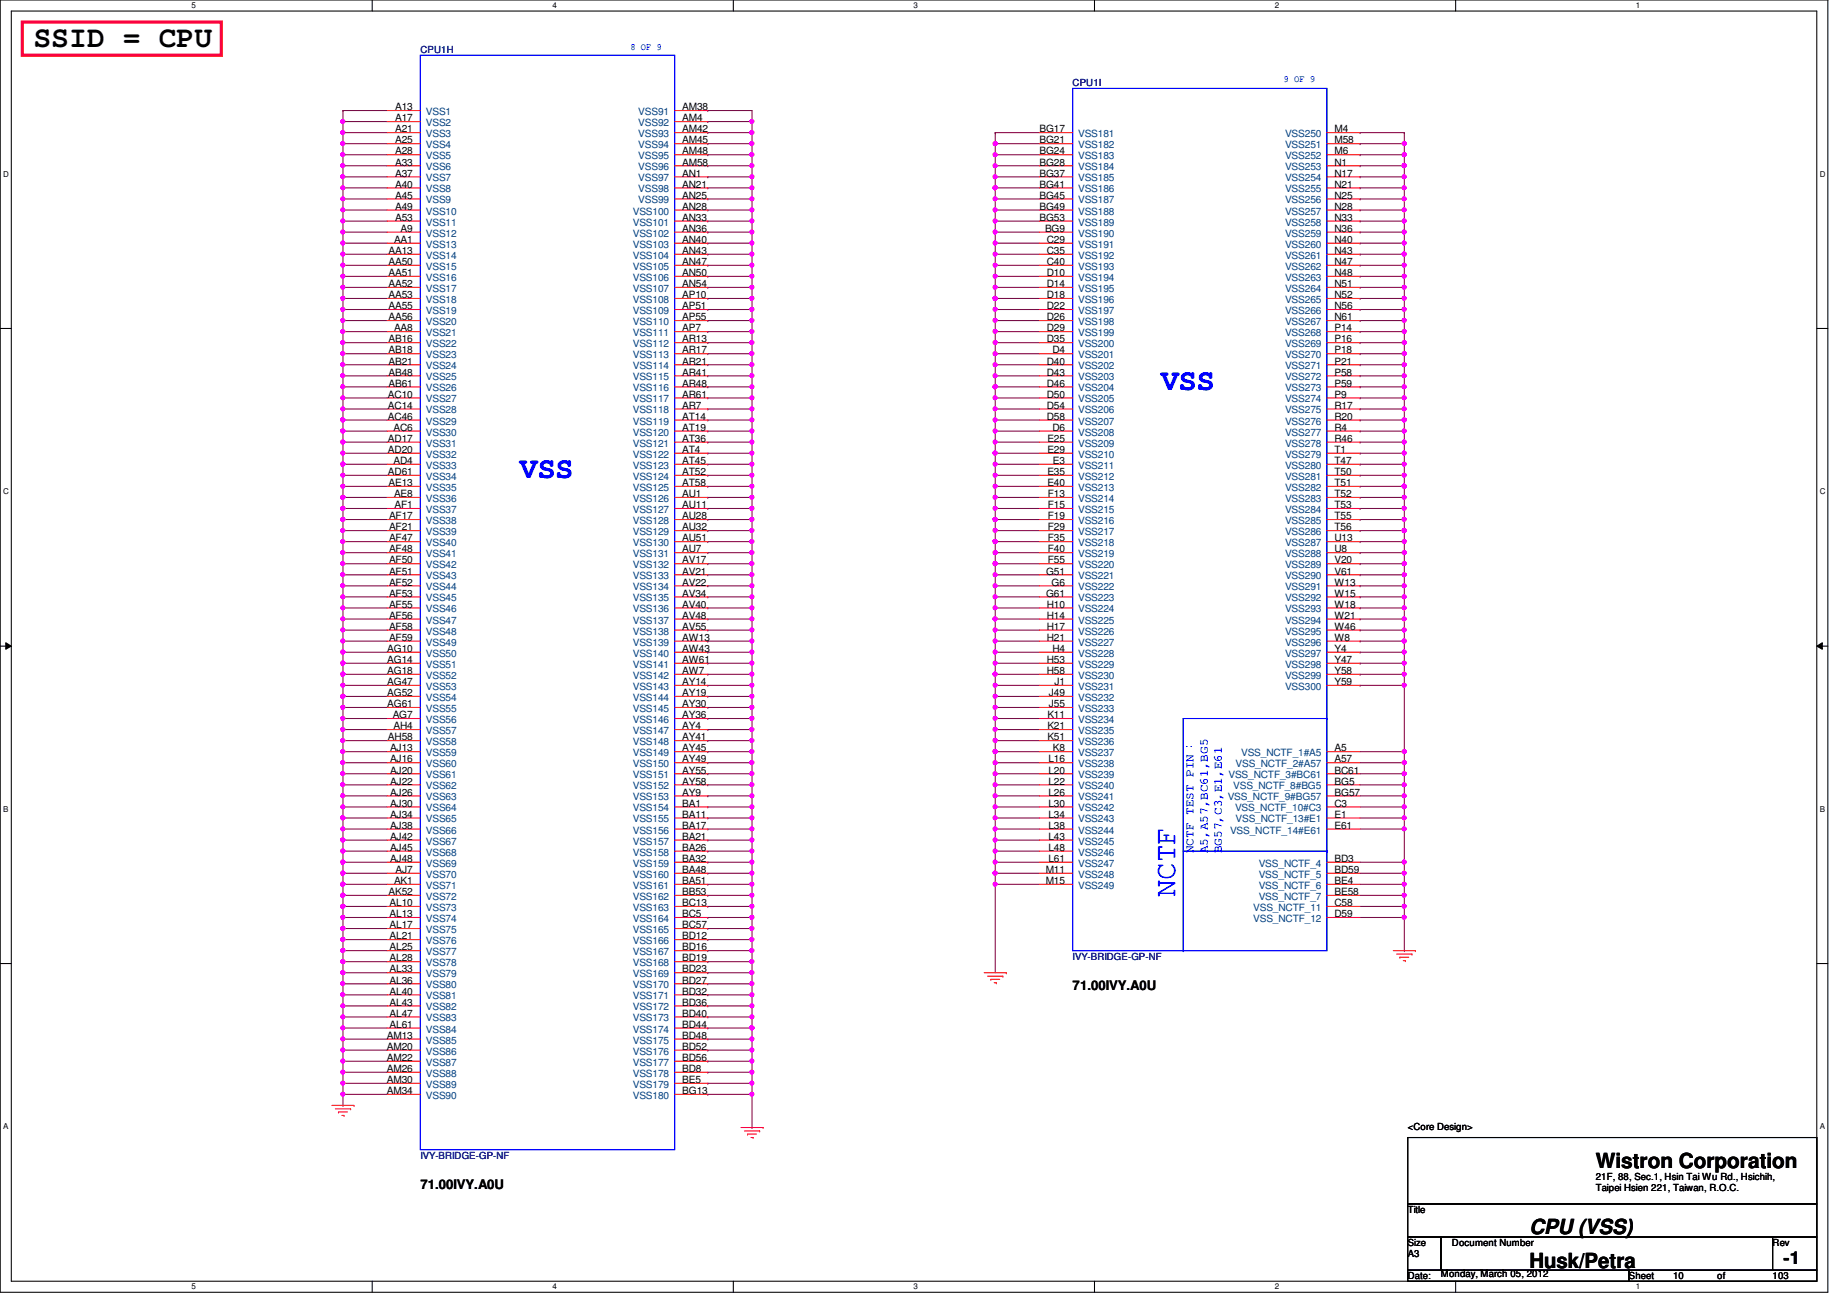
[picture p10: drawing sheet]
<svg xmlns="http://www.w3.org/2000/svg" width="297mm" height="210mm" viewBox="0 0 297 210" stroke-linecap="round" stroke-linejoin="round" font-family="sans-serif">
<defs><g id="words">
<text font-size="4.8" x="5.4" y="7.6">SSID = CPU</text>
<g font-size="4.8" fill="#00f">
<text x="186.7" y="62.7">VSS</text>
<text x="83.6" y="76.9">VSS</text>
<text x="189" y="144.4" transform="rotate(-90 189 144.4)">NCTF</text>
</g>
<g font-size="3.3">
<text x="256.6" y="187.9">Wistron Corporation</text>
<text x="246" y="203.9">Husk/Petra</text>
<text x="246" y="198.5">CPU (VSS)</text>
</g>
<text font-size="2.8" x="286.8" y="203.4">-1</text>
<g font-size="2.1">
<text x="172.5" y="159.2">71.00IVY.A0U</text>
<text x="67.6" y="191.2">71.00IVY.A0U</text>
</g>
<g font-size="1.9" fill="#00f">
<text x="191.9" y="121.3">：</text>
<text x="191.9" y="137.2" transform="rotate(-90 191.9 137.2)">NCTF TEST PIN</text>
<text x="194.2" y="137.2" transform="rotate(-90 194.2 137.2)">A5,A57,BC61,BG5</text>
<text x="196.5" y="137.2" transform="rotate(-90 196.5 137.2)">BG57,C3,E1,E61</text>
</g>
<g font-size="1.6" fill="#000080">
<text x="67.6" y="8.6">CPU1H</text>
<text x="172.5" y="13.9">CPU1I</text>
<text x="172.5" y="154.3">IVY-BRIDGE-GP-NF</text>
<text x="67.6" y="186.4">IVY-BRIDGE-GP-NF</text>
</g>
<g font-size="1.6" fill="#00f">
<text x="101.4" y="8">8 OF 9</text>
<text x="206.5" y="13.1">9 OF 9</text>
</g>
<g font-size="1.6">
<text x="63.5" y="17.7">A13</text>
<text x="109.7" y="17.7">AM38</text>
<text x="63.5" y="19.5">A17</text>
<text x="63.5" y="21.3">A21</text>
<text x="63.5" y="23.1">A25</text>
<text x="109.7" y="19.5">AM4</text>
<text x="109.7" y="21.3">AM42</text>
<text x="109.7" y="23.1">AM45</text>
<text x="167.2" y="21.3">BG17</text>
<text x="167.2" y="23.1">BG21</text>
<text x="214.6" y="21.3">M4</text>
<text x="214.6" y="23.1">M58</text>
<text x="63.5" y="24.8">A28</text>
<text x="63.5" y="26.6">A33</text>
<text x="63.5" y="28.4">A37</text>
<text x="109.7" y="24.8">AM48</text>
<text x="109.7" y="26.6">AM58</text>
<text x="109.7" y="28.4">AN1</text>
<text x="167.2" y="24.8">BG24</text>
<text x="167.2" y="26.6">BG28</text>
<text x="167.2" y="28.4">BG37</text>
<text x="214.6" y="24.8">M6</text>
<text x="214.6" y="26.6">N1</text>
<text x="214.6" y="28.4">N17</text>
<text x="63.5" y="30.2">A40</text>
<text x="63.5" y="32">A45</text>
<text x="63.5" y="33.7">A49</text>
<text x="63.5" y="35.5">A53</text>
<text x="109.7" y="30.2">AN21</text>
<text x="109.7" y="32">AN25</text>
<text x="109.7" y="33.7">AN28</text>
<text x="109.7" y="35.5">AN33</text>
<text x="167.2" y="30.2">BG41</text>
<text x="167.2" y="32">BG45</text>
<text x="167.2" y="33.7">BG49</text>
<text x="167.2" y="35.5">BG53</text>
<text x="214.6" y="30.2">N21</text>
<text x="214.6" y="32">N25</text>
<text x="214.6" y="33.7">N28</text>
<text x="214.6" y="35.5">N33</text>
<text x="62.5" y="40.9">AA13</text>
<text x="63.4" y="39.1">AA1</text>
<text x="64.4" y="37.3">A9</text>
<text x="109.7" y="37.3">AN36</text>
<text x="109.7" y="39.1">AN40</text>
<text x="109.7" y="40.9">AN43</text>
<text x="168.1" y="37.3">BG9</text>
<text x="168.4" y="39.1">C29</text>
<text x="168.4" y="40.9">C35</text>
<text x="214.6" y="37.3">N36</text>
<text x="214.6" y="39.1">N40</text>
<text x="214.6" y="40.9">N43</text>
<text x="62.5" y="42.6">AA50</text>
<text x="62.5" y="44.4">AA51</text>
<text x="62.5" y="46.2">AA52</text>
<text x="62.5" y="48">AA53</text>
<text x="109.7" y="42.6">AN47</text>
<text x="109.7" y="44.4">AN50</text>
<text x="109.7" y="46.2">AN54</text>
<text x="109.7" y="48">AP10</text>
<text x="168.4" y="42.6">C40</text>
<text x="168.4" y="44.4">D10</text>
<text x="168.4" y="46.2">D14</text>
<text x="168.4" y="48">D18</text>
<text x="214.6" y="42.6">N47</text>
<text x="214.6" y="44.4">N48</text>
<text x="214.6" y="46.2">N51</text>
<text x="214.6" y="48">N52</text>
<text x="62.5" y="49.7">AA55</text>
<text x="62.5" y="51.5">AA56</text>
<text x="63.4" y="53.3">AA8</text>
<text x="109.7" y="49.7">AP51</text>
<text x="109.7" y="51.5">AP55</text>
<text x="109.7" y="53.3">AP7</text>
<text x="168.4" y="49.7">D22</text>
<text x="168.4" y="51.5">D26</text>
<text x="168.4" y="53.3">D29</text>
<text x="214.6" y="53.3">P14</text>
<text x="214.6" y="49.7">N56</text>
<text x="214.6" y="51.5">N61</text>
<text x="62.5" y="55.1">AB16</text>
<text x="62.5" y="56.9">AB18</text>
<text x="62.5" y="58.6">AB21</text>
<text x="109.7" y="55.1">AR13</text>
<text x="109.7" y="56.9">AR17</text>
<text x="109.7" y="58.6">AR21</text>
<text x="168.4" y="55.1">D35</text>
<text x="168.4" y="58.6">D40</text>
<text x="169.2" y="56.9">D4</text>
<text x="214.6" y="55.1">P16</text>
<text x="214.6" y="56.9">P18</text>
<text x="214.6" y="58.6">P21</text>
<text x="62.4" y="64">AC10</text>
<text x="62.4" y="65.7">AC14</text>
<text x="62.5" y="60.4">AB48</text>
<text x="62.5" y="62.2">AB61</text>
<text x="109.7" y="60.4">AR41</text>
<text x="109.7" y="62.2">AR48</text>
<text x="109.7" y="64">AR61</text>
<text x="109.7" y="65.7">AR7</text>
<text x="168.4" y="60.4">D43</text>
<text x="168.4" y="62.2">D46</text>
<text x="168.4" y="64">D50</text>
<text x="168.4" y="65.7">D54</text>
<text x="214.6" y="60.4">P58</text>
<text x="214.6" y="62.2">P59</text>
<text x="214.6" y="64">P9</text>
<text x="214.6" y="65.7">R17</text>
<text x="62.4" y="67.5">AC46</text>
<text x="62.4" y="71.1">AD17</text>
<text x="63.3" y="69.3">AC6</text>
<text x="109.7" y="67.5">AT14</text>
<text x="109.7" y="69.3">AT19</text>
<text x="109.7" y="71.1">AT36</text>
<text x="168.4" y="67.5">D58</text>
<text x="168.4" y="71.1">E25</text>
<text x="169.2" y="69.3">D6</text>
<text x="214.6" y="67.5">R20</text>
<text x="214.6" y="69.3">R4</text>
<text x="214.6" y="71.1">R46</text>
<text x="62.4" y="72.9">AD20</text>
<text x="62.4" y="76.4">AD61</text>
<text x="63.3" y="74.6">AD4</text>
<text x="109.7" y="72.9">AT4</text>
<text x="109.7" y="74.6">AT45</text>
<text x="109.7" y="76.4">AT52</text>
<text x="168.4" y="72.9">E29</text>
<text x="168.4" y="76.4">E35</text>
<text x="169.3" y="74.6">E3</text>
<text x="214.6" y="72.9">T1</text>
<text x="214.6" y="74.6">T47</text>
<text x="214.6" y="76.4">T50</text>
<text x="62.5" y="78.2">AE13</text>
<text x="62.6" y="83.5">AF17</text>
<text x="63.4" y="80">AE8</text>
<text x="63.5" y="81.7">AF1</text>
<text x="109.7" y="78.2">AT58</text>
<text x="109.7" y="80">AU1</text>
<text x="109.7" y="81.7">AU11</text>
<text x="109.7" y="83.5">AU28</text>
<text x="168.4" y="78.2">E40</text>
<text x="168.5" y="80">F13</text>
<text x="168.5" y="81.7">F15</text>
<text x="168.5" y="83.5">F19</text>
<text x="214.6" y="78.2">T51</text>
<text x="214.6" y="80">T52</text>
<text x="214.6" y="81.7">T53</text>
<text x="214.6" y="83.5">T55</text>
<text x="62.6" y="85.3">AF21</text>
<text x="62.6" y="87.1">AF47</text>
<text x="62.6" y="88.9">AF48</text>
<text x="109.7" y="85.3">AU32</text>
<text x="109.7" y="87.1">AU51</text>
<text x="109.7" y="88.9">AU7</text>
<text x="168.5" y="85.3">F29</text>
<text x="168.5" y="87.1">F35</text>
<text x="168.5" y="88.9">F40</text>
<text x="214.6" y="85.3">T56</text>
<text x="214.6" y="87.1">U13</text>
<text x="214.6" y="88.9">U8</text>
<text x="62.6" y="90.6">AF50</text>
<text x="62.6" y="92.4">AF51</text>
<text x="62.6" y="94.2">AF52</text>
<text x="62.6" y="96">AF53</text>
<text x="109.7" y="90.6">AV17</text>
<text x="109.7" y="92.4">AV21</text>
<text x="109.7" y="94.2">AV22</text>
<text x="109.7" y="96">AV34</text>
<text x="168.2" y="92.4">G51</text>
<text x="168.2" y="96">G61</text>
<text x="168.5" y="90.6">F55</text>
<text x="169.1" y="94.2">G6</text>
<text x="214.6" y="90.6">V20</text>
<text x="214.6" y="92.4">V61</text>
<text x="214.6" y="94.2">W13</text>
<text x="214.6" y="96">W15</text>
<text x="62.6" y="97.7">AF55</text>
<text x="62.6" y="99.5">AF56</text>
<text x="62.6" y="101.3">AF58</text>
<text x="109.7" y="97.7">AV40</text>
<text x="109.7" y="99.5">AV48</text>
<text x="109.7" y="101.3">AV55</text>
<text x="168.4" y="97.7">H10</text>
<text x="168.4" y="99.5">H14</text>
<text x="168.4" y="101.3">H17</text>
<text x="214.6" y="97.7">W18</text>
<text x="214.6" y="99.5">W21</text>
<text x="214.6" y="101.3">W46</text>
<text x="62.3" y="104.9">AG10</text>
<text x="62.3" y="106.6">AG14</text>
<text x="62.6" y="103.1">AF59</text>
<text x="109.7" y="103.1">AW13</text>
<text x="109.7" y="104.9">AW43</text>
<text x="109.7" y="106.6">AW61</text>
<text x="168.4" y="103.1">H21</text>
<text x="168.4" y="106.6">H53</text>
<text x="169.2" y="104.9">H4</text>
<text x="214.6" y="103.1">W8</text>
<text x="214.6" y="104.9">Y4</text>
<text x="214.6" y="106.6">Y47</text>
<text x="62.3" y="108.4">AG18</text>
<text x="62.3" y="110.2">AG47</text>
<text x="62.3" y="112">AG52</text>
<text x="62.3" y="113.7">AG61</text>
<text x="109.7" y="108.4">AW7</text>
<text x="109.7" y="110.2">AY14</text>
<text x="109.7" y="112">AY19</text>
<text x="109.7" y="113.7">AY30</text>
<text x="168.4" y="108.4">H58</text>
<text x="168.7" y="112">J49</text>
<text x="168.7" y="113.7">J55</text>
<text x="169.6" y="110.2">J1</text>
<text x="214.6" y="108.4">Y58</text>
<text x="214.6" y="110.2">Y59</text>
<text x="62.4" y="119.1">AH58</text>
<text x="63.2" y="115.5">AG7</text>
<text x="63.3" y="117.3">AH4</text>
<text x="109.7" y="115.5">AY36</text>
<text x="109.7" y="117.3">AY4</text>
<text x="109.7" y="119.1">AY41</text>
<text x="168.4" y="115.5">K11</text>
<text x="168.4" y="117.3">K21</text>
<text x="168.4" y="119.1">K51</text>
<text x="62.7" y="120.9">AJ13</text>
<text x="62.7" y="122.6">AJ16</text>
<text x="62.7" y="124.4">AJ20</text>
<text x="109.7" y="120.9">AY45</text>
<text x="109.7" y="122.6">AY49</text>
<text x="109.7" y="124.4">AY55</text>
<text x="168.6" y="122.6">L16</text>
<text x="168.6" y="124.4">L20</text>
<text x="169.3" y="120.9">K8</text>
<text x="214.6" y="120.9">A5</text>
<text x="214.6" y="122.6">A57</text>
<text x="214.6" y="124.4">BC61</text>
<text x="62.7" y="126.2">AJ22</text>
<text x="62.7" y="128">AJ26</text>
<text x="62.7" y="129.8">AJ30</text>
<text x="62.7" y="131.5">AJ34</text>
<text x="109.7" y="126.2">AY58</text>
<text x="109.7" y="128">AY9</text>
<text x="109.7" y="129.8">BA1</text>
<text x="109.7" y="131.5">BA11</text>
<text x="168.6" y="126.2">L22</text>
<text x="168.6" y="128">L26</text>
<text x="168.6" y="129.8">L30</text>
<text x="168.6" y="131.5">L34</text>
<text x="214.6" y="126.2">BG5</text>
<text x="214.6" y="128">BG57</text>
<text x="214.6" y="129.8">C3</text>
<text x="214.6" y="131.5">E1</text>
<text x="62.7" y="133.3">AJ38</text>
<text x="62.7" y="135.1">AJ42</text>
<text x="62.7" y="136.9">AJ45</text>
<text x="109.7" y="133.3">BA17</text>
<text x="109.7" y="135.1">BA21</text>
<text x="109.7" y="136.9">BA26</text>
<text x="168.6" y="133.3">L38</text>
<text x="168.6" y="135.1">L43</text>
<text x="168.6" y="136.9">L48</text>
<text x="214.6" y="133.3">E61</text>
<text x="62.5" y="144">AK52</text>
<text x="62.7" y="138.6">AJ48</text>
<text x="63.4" y="142.2">AK1</text>
<text x="63.6" y="140.4">AJ7</text>
<text x="109.7" y="138.6">BA32</text>
<text x="109.7" y="140.4">BA48</text>
<text x="109.7" y="142.2">BA51</text>
<text x="109.7" y="144">BB53</text>
<text x="168.2" y="140.4">M11</text>
<text x="168.2" y="142.2">M15</text>
<text x="168.6" y="138.6">L61</text>
<text x="214.6" y="138.6">BD3</text>
<text x="214.6" y="140.4">BD59</text>
<text x="214.6" y="142.2">BE4</text>
<text x="214.6" y="144">BE58</text>
<text x="62.6" y="145.8">AL10</text>
<text x="62.6" y="147.5">AL13</text>
<text x="62.6" y="149.3">AL17</text>
<text x="109.7" y="145.8">BC13</text>
<text x="109.7" y="147.5">BC5</text>
<text x="109.7" y="149.3">BC57</text>
<text x="214.6" y="145.8">C58</text>
<text x="214.6" y="147.5">D59</text>
<text x="62.6" y="151.1">AL21</text>
<text x="62.6" y="152.9">AL25</text>
<text x="62.6" y="154.6">AL28</text>
<text x="109.7" y="151.1">BD12</text>
<text x="109.7" y="152.9">BD16</text>
<text x="109.7" y="154.6">BD19</text>
<text x="62.6" y="156.4">AL33</text>
<text x="62.6" y="158.2">AL36</text>
<text x="62.6" y="160">AL40</text>
<text x="62.6" y="161.8">AL43</text>
<text x="109.7" y="156.4">BD23</text>
<text x="109.7" y="158.2">BD27</text>
<text x="109.7" y="160">BD32</text>
<text x="109.7" y="161.8">BD36</text>
<text x="62.2" y="167.1">AM13</text>
<text x="62.6" y="163.5">AL47</text>
<text x="62.6" y="165.3">AL61</text>
<text x="109.7" y="163.5">BD40</text>
<text x="109.7" y="165.3">BD44</text>
<text x="109.7" y="167.1">BD48</text>
<text x="62.2" y="168.9">AM20</text>
<text x="62.2" y="170.6">AM22</text>
<text x="62.2" y="172.4">AM26</text>
<text x="109.7" y="168.9">BD52</text>
<text x="109.7" y="170.6">BD56</text>
<text x="109.7" y="172.4">BD8</text>
<text x="62.2" y="174.2">AM30</text>
<text x="62.2" y="176">AM34</text>
<text x="109.7" y="174.2">BE5</text>
<text x="109.7" y="176">BG13</text>
<text x="226.4" y="181.7">&lt;Core Design&gt;</text>
<text x="256.6" y="189.7">21F, 88, Sec.1, Hsin Tai Wu Rd., Hsichih,</text>
<text x="256.6" y="191.6">Taipei Hsien 221, Taiwan, R.O.C.</text>
<text x="226.4" y="195.1">Title</text>
<text x="226.4" y="200.4">Size</text>
<text x="226.4" y="202.2">A3</text>
<text x="233.5" y="200.4">Document Number</text>
<text x="285.1" y="200.4">Rev</text>
<text x="226.4" y="205.7">Date:</text>
<text x="231.7" y="205.4">Monday, March 05, 2012</text>
<text x="262" y="205.7">Sheet</text>
<text x="269.1" y="205.7">10</text>
<text x="276.2" y="205.7">of</text>
<text x="285.1" y="205.7">103</text>
</g>
<g font-size="1.6" fill="#004080">
<text x="68.5" y="18.5">VSS1</text>
<text x="68.5" y="20.3">VSS2</text>
<text x="68.5" y="22.1">VSS3</text>
<text x="68.5" y="23.8">VSS4</text>
<text x="102.7" y="18.5">VSS91</text>
<text x="102.7" y="20.3">VSS92</text>
<text x="102.7" y="22.1">VSS93</text>
<text x="102.7" y="23.8">VSS94</text>
<text x="173.4" y="22.1">VSS181</text>
<text x="173.4" y="23.8">VSS182</text>
<text x="206.7" y="22.1">VSS250</text>
<text x="206.7" y="23.8">VSS251</text>
<text x="68.5" y="25.6">VSS5</text>
<text x="68.5" y="27.4">VSS6</text>
<text x="68.5" y="29.2">VSS7</text>
<text x="102.7" y="25.6">VSS95</text>
<text x="102.7" y="27.4">VSS96</text>
<text x="102.7" y="29.2">VSS97</text>
<text x="173.4" y="25.6">VSS183</text>
<text x="173.4" y="27.4">VSS184</text>
<text x="173.4" y="29.2">VSS185</text>
<text x="206.7" y="25.6">VSS252</text>
<text x="206.7" y="27.4">VSS253</text>
<text x="206.7" y="29.2">VSS254</text>
<text x="68.5" y="30.9">VSS8</text>
<text x="68.5" y="32.7">VSS9</text>
<text x="68.5" y="34.5">VSS10</text>
<text x="101.8" y="34.5">VSS100</text>
<text x="102.7" y="30.9">VSS98</text>
<text x="102.7" y="32.7">VSS99</text>
<text x="173.4" y="30.9">VSS186</text>
<text x="173.4" y="32.7">VSS187</text>
<text x="173.4" y="34.5">VSS188</text>
<text x="206.7" y="30.9">VSS255</text>
<text x="206.7" y="32.7">VSS256</text>
<text x="206.7" y="34.5">VSS257</text>
<text x="68.5" y="36.3">VSS11</text>
<text x="68.5" y="38.1">VSS12</text>
<text x="68.5" y="39.8">VSS13</text>
<text x="68.5" y="41.6">VSS14</text>
<text x="101.8" y="36.3">VSS101</text>
<text x="101.8" y="38.1">VSS102</text>
<text x="101.8" y="39.8">VSS103</text>
<text x="101.8" y="41.6">VSS104</text>
<text x="173.4" y="36.3">VSS189</text>
<text x="173.4" y="38.1">VSS190</text>
<text x="173.4" y="39.8">VSS191</text>
<text x="173.4" y="41.6">VSS192</text>
<text x="206.7" y="36.3">VSS258</text>
<text x="206.7" y="38.1">VSS259</text>
<text x="206.7" y="39.8">VSS260</text>
<text x="206.7" y="41.6">VSS261</text>
<text x="68.5" y="43.4">VSS15</text>
<text x="68.5" y="45.2">VSS16</text>
<text x="68.5" y="46.9">VSS17</text>
<text x="101.8" y="43.4">VSS105</text>
<text x="101.8" y="45.2">VSS106</text>
<text x="101.8" y="46.9">VSS107</text>
<text x="173.4" y="43.4">VSS193</text>
<text x="173.4" y="45.2">VSS194</text>
<text x="173.4" y="46.9">VSS195</text>
<text x="206.7" y="43.4">VSS262</text>
<text x="206.7" y="45.2">VSS263</text>
<text x="206.7" y="46.9">VSS264</text>
<text x="68.5" y="48.7">VSS18</text>
<text x="68.5" y="50.5">VSS19</text>
<text x="68.5" y="52.3">VSS20</text>
<text x="101.8" y="48.7">VSS108</text>
<text x="101.8" y="50.5">VSS109</text>
<text x="101.8" y="52.3">VSS110</text>
<text x="173.4" y="48.7">VSS196</text>
<text x="173.4" y="50.5">VSS197</text>
<text x="173.4" y="52.3">VSS198</text>
<text x="206.7" y="48.7">VSS265</text>
<text x="206.7" y="50.5">VSS266</text>
<text x="206.7" y="52.3">VSS267</text>
<text x="68.5" y="54.1">VSS21</text>
<text x="68.5" y="55.8">VSS22</text>
<text x="68.5" y="57.6">VSS23</text>
<text x="68.5" y="59.4">VSS24</text>
<text x="101.8" y="54.1">VSS111</text>
<text x="101.8" y="55.8">VSS112</text>
<text x="101.8" y="57.6">VSS113</text>
<text x="101.8" y="59.4">VSS114</text>
<text x="173.4" y="54.1">VSS199</text>
<text x="173.4" y="55.8">VSS200</text>
<text x="173.4" y="57.6">VSS201</text>
<text x="173.4" y="59.4">VSS202</text>
<text x="206.7" y="54.1">VSS268</text>
<text x="206.7" y="55.8">VSS269</text>
<text x="206.7" y="57.6">VSS270</text>
<text x="206.7" y="59.4">VSS271</text>
<text x="68.5" y="61.2">VSS25</text>
<text x="68.5" y="62.9">VSS26</text>
<text x="68.5" y="64.7">VSS27</text>
<text x="101.8" y="61.2">VSS115</text>
<text x="101.8" y="62.9">VSS116</text>
<text x="101.8" y="64.7">VSS117</text>
<text x="173.4" y="61.2">VSS203</text>
<text x="173.4" y="62.9">VSS204</text>
<text x="173.4" y="64.7">VSS205</text>
<text x="206.7" y="61.2">VSS272</text>
<text x="206.7" y="62.9">VSS273</text>
<text x="206.7" y="64.7">VSS274</text>
<text x="68.5" y="66.5">VSS28</text>
<text x="68.5" y="68.3">VSS29</text>
<text x="68.5" y="70.1">VSS30</text>
<text x="68.5" y="71.8">VSS31</text>
<text x="101.8" y="66.5">VSS118</text>
<text x="101.8" y="68.3">VSS119</text>
<text x="101.8" y="70.1">VSS120</text>
<text x="101.8" y="71.8">VSS121</text>
<text x="173.4" y="66.5">VSS206</text>
<text x="173.4" y="68.3">VSS207</text>
<text x="173.4" y="70.1">VSS208</text>
<text x="173.4" y="71.8">VSS209</text>
<text x="206.7" y="66.5">VSS275</text>
<text x="206.7" y="68.3">VSS276</text>
<text x="206.7" y="70.1">VSS277</text>
<text x="206.7" y="71.8">VSS278</text>
<text x="68.5" y="73.6">VSS32</text>
<text x="68.5" y="75.4">VSS33</text>
<text x="68.5" y="77.2">VSS34</text>
<text x="101.8" y="73.6">VSS122</text>
<text x="101.8" y="75.4">VSS123</text>
<text x="101.8" y="77.2">VSS124</text>
<text x="173.4" y="73.6">VSS210</text>
<text x="173.4" y="75.4">VSS211</text>
<text x="173.4" y="77.2">VSS212</text>
<text x="206.7" y="73.6">VSS279</text>
<text x="206.7" y="75.4">VSS280</text>
<text x="206.7" y="77.2">VSS281</text>
<text x="68.5" y="79">VSS35</text>
<text x="68.5" y="80.7">VSS36</text>
<text x="68.5" y="82.5">VSS37</text>
<text x="101.8" y="79">VSS125</text>
<text x="101.8" y="80.7">VSS126</text>
<text x="101.8" y="82.5">VSS127</text>
<text x="173.4" y="79">VSS213</text>
<text x="173.4" y="80.7">VSS214</text>
<text x="173.4" y="82.5">VSS215</text>
<text x="206.7" y="79">VSS282</text>
<text x="206.7" y="80.7">VSS283</text>
<text x="206.7" y="82.5">VSS284</text>
<text x="68.5" y="84.3">VSS38</text>
<text x="68.5" y="86.1">VSS39</text>
<text x="68.5" y="87.8">VSS40</text>
<text x="68.5" y="89.6">VSS41</text>
<text x="101.8" y="84.3">VSS128</text>
<text x="101.8" y="86.1">VSS129</text>
<text x="101.8" y="87.8">VSS130</text>
<text x="101.8" y="89.6">VSS131</text>
<text x="173.4" y="84.3">VSS216</text>
<text x="173.4" y="86.1">VSS217</text>
<text x="173.4" y="87.8">VSS218</text>
<text x="173.4" y="89.6">VSS219</text>
<text x="206.7" y="84.3">VSS285</text>
<text x="206.7" y="86.1">VSS286</text>
<text x="206.7" y="87.8">VSS287</text>
<text x="206.7" y="89.6">VSS288</text>
<text x="68.5" y="91.4">VSS42</text>
<text x="68.5" y="93.2">VSS43</text>
<text x="68.5" y="95">VSS44</text>
<text x="101.8" y="91.4">VSS132</text>
<text x="101.8" y="93.2">VSS133</text>
<text x="101.8" y="95">VSS134</text>
<text x="173.4" y="91.4">VSS220</text>
<text x="173.4" y="93.2">VSS221</text>
<text x="173.4" y="95">VSS222</text>
<text x="206.7" y="91.4">VSS289</text>
<text x="206.7" y="93.2">VSS290</text>
<text x="206.7" y="95">VSS291</text>
<text x="68.5" y="96.7">VSS45</text>
<text x="68.5" y="98.5">VSS46</text>
<text x="68.5" y="100.3">VSS47</text>
<text x="101.8" y="96.7">VSS135</text>
<text x="101.8" y="98.5">VSS136</text>
<text x="101.8" y="100.3">VSS137</text>
<text x="173.4" y="96.7">VSS223</text>
<text x="173.4" y="98.5">VSS224</text>
<text x="173.4" y="100.3">VSS225</text>
<text x="206.7" y="96.7">VSS292</text>
<text x="206.7" y="98.5">VSS293</text>
<text x="206.7" y="100.3">VSS294</text>
<text x="68.5" y="102.1">VSS48</text>
<text x="68.5" y="103.8">VSS49</text>
<text x="68.5" y="105.6">VSS50</text>
<text x="68.5" y="107.4">VSS51</text>
<text x="101.8" y="102.1">VSS138</text>
<text x="101.8" y="103.8">VSS139</text>
<text x="101.8" y="105.6">VSS140</text>
<text x="101.8" y="107.4">VSS141</text>
<text x="173.4" y="102.1">VSS226</text>
<text x="173.4" y="103.8">VSS227</text>
<text x="173.4" y="105.6">VSS228</text>
<text x="173.4" y="107.4">VSS229</text>
<text x="206.7" y="102.1">VSS295</text>
<text x="206.7" y="103.8">VSS296</text>
<text x="206.7" y="105.6">VSS297</text>
<text x="206.7" y="107.4">VSS298</text>
<text x="68.5" y="109.2">VSS52</text>
<text x="68.5" y="111">VSS53</text>
<text x="68.5" y="112.7">VSS54</text>
<text x="101.8" y="109.2">VSS142</text>
<text x="101.8" y="111">VSS143</text>
<text x="101.8" y="112.7">VSS144</text>
<text x="173.4" y="109.2">VSS230</text>
<text x="173.4" y="111">VSS231</text>
<text x="173.4" y="112.7">VSS232</text>
<text x="206.7" y="109.2">VSS299</text>
<text x="206.7" y="111">VSS300</text>
<text x="68.5" y="114.5">VSS55</text>
<text x="68.5" y="116.3">VSS56</text>
<text x="68.5" y="118.1">VSS57</text>
<text x="68.5" y="119.8">VSS58</text>
<text x="101.8" y="114.5">VSS145</text>
<text x="101.8" y="116.3">VSS146</text>
<text x="101.8" y="118.1">VSS147</text>
<text x="101.8" y="119.8">VSS148</text>
<text x="173.4" y="114.5">VSS233</text>
<text x="173.4" y="116.3">VSS234</text>
<text x="173.4" y="118.1">VSS235</text>
<text x="173.4" y="119.8">VSS236</text>
<text x="68.5" y="121.6">VSS59</text>
<text x="68.5" y="123.4">VSS60</text>
<text x="68.5" y="125.2">VSS61</text>
<text x="101.8" y="121.6">VSS149</text>
<text x="101.8" y="123.4">VSS150</text>
<text x="101.8" y="125.2">VSS151</text>
<text x="173.4" y="121.6">VSS237</text>
<text x="173.4" y="123.4">VSS238</text>
<text x="173.4" y="125.2">VSS239</text>
<text x="197.6" y="125.2">VSS_NCTF_3#BC61</text>
<text x="198.7" y="123.4">VSS_NCTF_2#A57</text>
<text x="199.6" y="121.6">VSS_NCTF_1#A5</text>
<text x="68.5" y="127">VSS62</text>
<text x="68.5" y="128.7">VSS63</text>
<text x="68.5" y="130.5">VSS64</text>
<text x="101.8" y="127">VSS152</text>
<text x="101.8" y="128.7">VSS153</text>
<text x="101.8" y="130.5">VSS154</text>
<text x="173.4" y="127">VSS240</text>
<text x="173.4" y="128.7">VSS241</text>
<text x="173.4" y="130.5">VSS242</text>
<text x="197.4" y="128.7">VSS_NCTF_9#BG57</text>
<text x="198.3" y="127">VSS_NCTF_8#BG5</text>
<text x="198.6" y="130.5">VSS_NCTF_10#C3</text>
<text x="68.5" y="132.3">VSS65</text>
<text x="68.5" y="134.1">VSS66</text>
<text x="68.5" y="135.8">VSS67</text>
<text x="68.5" y="137.6">VSS68</text>
<text x="101.8" y="132.3">VSS155</text>
<text x="101.8" y="134.1">VSS156</text>
<text x="101.8" y="135.8">VSS157</text>
<text x="101.8" y="137.6">VSS158</text>
<text x="173.4" y="132.3">VSS243</text>
<text x="173.4" y="134.1">VSS244</text>
<text x="173.4" y="135.8">VSS245</text>
<text x="173.4" y="137.6">VSS246</text>
<text x="197.8" y="134.1">VSS_NCTF_14#E61</text>
<text x="198.7" y="132.3">VSS_NCTF_13#E1</text>
<text x="68.5" y="139.4">VSS69</text>
<text x="68.5" y="141.2">VSS70</text>
<text x="68.5" y="143">VSS71</text>
<text x="101.8" y="139.4">VSS159</text>
<text x="101.8" y="141.2">VSS160</text>
<text x="101.8" y="143">VSS161</text>
<text x="173.4" y="139.4">VSS247</text>
<text x="173.4" y="141.2">VSS248</text>
<text x="173.4" y="143">VSS249</text>
<text x="202.4" y="139.4">VSS_NCTF_4</text>
<text x="202.4" y="141.2">VSS_NCTF_5</text>
<text x="202.4" y="143">VSS_NCTF_6</text>
<text x="68.5" y="144.7">VSS72</text>
<text x="68.5" y="146.5">VSS73</text>
<text x="68.5" y="148.3">VSS74</text>
<text x="101.8" y="144.7">VSS162</text>
<text x="101.8" y="146.5">VSS163</text>
<text x="101.8" y="148.3">VSS164</text>
<text x="201.5" y="146.5">VSS_NCTF_11</text>
<text x="201.5" y="148.3">VSS_NCTF_12</text>
<text x="202.4" y="144.7">VSS_NCTF_7</text>
<text x="68.5" y="150.1">VSS75</text>
<text x="68.5" y="151.8">VSS76</text>
<text x="68.5" y="153.6">VSS77</text>
<text x="68.5" y="155.4">VSS78</text>
<text x="101.8" y="150.1">VSS165</text>
<text x="101.8" y="151.8">VSS166</text>
<text x="101.8" y="153.6">VSS167</text>
<text x="101.8" y="155.4">VSS168</text>
<text x="68.5" y="157.2">VSS79</text>
<text x="68.5" y="159">VSS80</text>
<text x="68.5" y="160.7">VSS81</text>
<text x="101.8" y="157.2">VSS169</text>
<text x="101.8" y="159">VSS170</text>
<text x="101.8" y="160.7">VSS171</text>
<text x="68.5" y="162.5">VSS82</text>
<text x="68.5" y="164.3">VSS83</text>
<text x="68.5" y="166.1">VSS84</text>
<text x="68.5" y="167.9">VSS85</text>
<text x="101.8" y="162.5">VSS172</text>
<text x="101.8" y="164.3">VSS173</text>
<text x="101.8" y="166.1">VSS174</text>
<text x="101.8" y="167.9">VSS175</text>
<text x="68.5" y="169.6">VSS86</text>
<text x="68.5" y="171.4">VSS87</text>
<text x="68.5" y="173.2">VSS88</text>
<text x="101.8" y="169.6">VSS176</text>
<text x="101.8" y="171.4">VSS177</text>
<text x="101.8" y="173.2">VSS178</text>
<text x="68.5" y="175">VSS89</text>
<text x="68.5" y="176.7">VSS90</text>
<text x="101.8" y="175">VSS179</text>
<text x="101.8" y="176.7">VSS180</text>
</g>
<g font-size="1.3">
<text x="30.8" y="1.3">5</text>
<text x="88.9" y="1.3">4</text>
<text x="146.9" y="1.3">3</text>
<text x="205" y="1.3">2</text>
<text x="263.1" y="1.3">1</text>
<text x=".5" y="28.4">D</text>
<text x="292.6" y="28.4">D</text>
<text x=".5" y="79.5">C</text>
<text x="292.6" y="79.5">C</text>
<text x=".5" y="130.6">B</text>
<text x="292.6" y="130.6">B</text>
<text x=".5" y="181.7">A</text>
<text x="292.6" y="181.7">A</text>
<text x="30.8" y="207.4">5</text>
<text x="88.9" y="207.4">4</text>
<text x="146.9" y="207.4">3</text>
<text x="205" y="207.4">2</text>
<text x="263.1" y="207.4">1</text>
</g>
</g></defs>
<path d="M0 0h294v207.9h-294zM1.8 1.8h290.4v204.3h-290.4z" fill="none" stroke="#000" stroke-width=".17"/>
<g fill="#fff">
<path d="M30.8 .2h.7v1.4h-.7z"/>
<path d="M30.8 206.2h.7v1.4h-.7z"/>
</g>
<path d="M59.9 0v1.8M59.9 206.1v1.8" fill="none" stroke="#000" stroke-width=".17"/>
<g fill="#fff">
<path d="M88.9 .2h.6v1.4h-.6z"/>
<path d="M88.9 206.2h.6v1.4h-.6z"/>
</g>
<path d="M117.9 0v1.8M117.9 206.1v1.8" fill="none" stroke="#000" stroke-width=".17"/>
<g fill="#fff">
<path d="M146.9 .2h.7v1.4h-.7z"/>
<path d="M146.9 206.2h.7v1.4h-.7z"/>
</g>
<path d="M176 0v1.8M176 206.1v1.8" fill="none" stroke="#000" stroke-width=".17"/>
<g fill="#fff">
<path d="M205 .2h.7v1.4h-.7z"/>
<path d="M205 206.2h.7v1.4h-.7z"/>
</g>
<path d="M234.1 0v1.8M234.1 206.1v1.8" fill="none" stroke="#000" stroke-width=".17"/>
<g fill="#fff">
<path d="M263.1 .2h.7v1.4h-.7z"/>
<path d="M263.1 206.2h.7v1.4h-.7z"/>
<path d="M.5 27.3h.9v1.4h-.9z"/>
<path d="M292.6 27.3h.9v1.4h-.9z"/>
<path d="M.5 78.4h.9v1.4h-.9z"/>
<path d="M292.6 78.4h.9v1.4h-.9z"/>
</g>
<path d="M0 52.8h1.8M292.2 52.8h1.8" fill="none" stroke="#000" stroke-width=".17"/>
<g fill="#fff">
<path d="M.5 129.5h.8v1.4h-.8z"/>
<path d="M292.6 129.5h.9v1.4h-.9z"/>
</g>
<path d="M0 103.9h1.8M292.2 103.9h1.8" fill="none" stroke="#000" stroke-width=".17"/>
<path d="M.9 103.4l.9 .5-.9 .5zM292.2 103.9l.9-.5v1z" fill="#000"/>
<path d="M.9 103.4l.9 .5-.9 .5zM292.2 103.9l.9-.5v1z" fill="none" stroke="#000" stroke-width=".16"/>
<g fill="#fff">
<path d="M.5 180.5h.8v1.4h-.8z"/>
<path d="M292.6 180.5h.9v1.4h-.9z"/>
</g>
<path d="M0 155h1.8M292.2 155h1.8" fill="none" stroke="#000" stroke-width=".17"/>
<path d="M55.2 17.8h.1M55.2 19.6h.1M55.2 17.8h7.1M55.2 17.8v1.8" fill="none" stroke="#800040" stroke-width=".17"/>
<circle cx="55.1" cy="19.5" r=".32" fill="#f0f"/>
<circle cx="55.1" cy="19.5" r=".32" fill="none" stroke="#f0f" stroke-width=".17"/>
<path d="M55.2 19.6h.1M55.2 19.6h7.1M55.2 19.6v1.7M55.2 21.3h.1" fill="none" stroke="#800040" stroke-width=".17"/>
<circle cx="55.1" cy="21.3" r=".32" fill="#f0f"/>
<circle cx="55.1" cy="21.3" r=".32" fill="none" stroke="#f0f" stroke-width=".17"/>
<path d="M55.2 21.3h.1M55.2 23.1h.1M55.2 21.3h7.1M55.2 21.3v1.8" fill="none" stroke="#800040" stroke-width=".17"/>
<circle cx="55.1" cy="23.1" r=".32" fill="#f0f"/>
<circle cx="55.1" cy="23.1" r=".32" fill="none" stroke="#f0f" stroke-width=".17"/>
<path d="M55.2 23.1h.1M55.2 24.9h.1M55.2 23.1h7.1M55.2 23.1v1.8" fill="none" stroke="#800040" stroke-width=".17"/>
<circle cx="55.1" cy="24.9" r=".32" fill="#f0f"/>
<circle cx="55.1" cy="24.9" r=".32" fill="none" stroke="#f0f" stroke-width=".17"/>
<path d="M55.2 24.9h.1M55.2 26.7h.1M55.2 24.9h7.1M55.2 24.9v1.8" fill="none" stroke="#800040" stroke-width=".17"/>
<circle cx="55.1" cy="26.6" r=".32" fill="#f0f"/>
<circle cx="55.1" cy="26.6" r=".32" fill="none" stroke="#f0f" stroke-width=".17"/>
<path d="M55.2 26.7h.1M55.2 28.4h.1M55.2 26.7h7.1M55.2 26.7v1.7" fill="none" stroke="#800040" stroke-width=".17"/>
<circle cx="55.1" cy="28.4" r=".32" fill="#f0f"/>
<circle cx="55.1" cy="28.4" r=".32" fill="none" stroke="#f0f" stroke-width=".17"/>
<path d="M55.2 28.4h.1M55.2 30.2h.1M55.2 37.3h.1M55.2 28.4h7.1M55.2 28.4v1.8M55.2 37.3h7.1" fill="none" stroke="#800040" stroke-width=".17"/>
<circle cx="55.1" cy="37.3" r=".32" fill="#f0f"/>
<circle cx="55.1" cy="37.3" r=".32" fill="none" stroke="#f0f" stroke-width=".17"/>
<path d="M55.2 39.1h.1M55.2 30.2h.1M55.2 39.1h7.1M55.2 30.2h7.1" fill="none" stroke="#800040" stroke-width=".17"/>
<circle cx="55.1" cy="30.2" r=".32" fill="#f0f"/>
<circle cx="55.1" cy="30.2" r=".32" fill="none" stroke="#f0f" stroke-width=".17"/>
<path d="M55.2 32h.1M55.2 32h7.1M55.2 40.9h.1M55.2 40.9h7.1" fill="none" stroke="#800040" stroke-width=".17"/>
<circle cx="55.1" cy="32" r=".32" fill="#f0f"/>
<circle cx="55.1" cy="32" r=".32" fill="none" stroke="#f0f" stroke-width=".17"/>
<path d="M55.2 33.8h.1M55.2 33.8h7.1" fill="none" stroke="#800040" stroke-width=".17"/>
<circle cx="55.1" cy="33.8" r=".32" fill="#f0f"/>
<circle cx="55.1" cy="33.8" r=".32" fill="none" stroke="#f0f" stroke-width=".17"/>
<path d="M55.2 35.6h.1M55.2 37.3h.1M55.2 35.6h7.1M55.2 33.8v3.5" fill="none" stroke="#800040" stroke-width=".17"/>
<circle cx="55.1" cy="35.5" r=".32" fill="#f0f"/>
<circle cx="55.1" cy="35.5" r=".32" fill="none" stroke="#f0f" stroke-width=".17"/>
<path d="M55.2 39.1v1.8M55.2 40.9h.1" fill="none" stroke="#800040" stroke-width=".17"/>
<circle cx="55.1" cy="40.9" r=".32" fill="#f0f"/>
<circle cx="55.1" cy="40.9" r=".32" fill="none" stroke="#f0f" stroke-width=".17"/>
<path d="M55.2 32h.1M55.2 33.8h.1M55.2 39.1h.1M55.2 30.2v3.6M55.2 37.3v1.8M55.2 42.7h.1M55.2 40.9v1.8" fill="none" stroke="#800040" stroke-width=".17"/>
<circle cx="55.1" cy="39.1" r=".32" fill="#f0f"/>
<circle cx="55.1" cy="39.1" r=".32" fill="none" stroke="#f0f" stroke-width=".17"/>
<path d="M55.2 49.8h.1M55.2 51.6h.1M55.2 42.7h.1M55.2 49.8h7.1M55.2 51.6h7.1M55.2 42.7h7.1" fill="none" stroke="#800040" stroke-width=".17"/>
<circle cx="55.1" cy="42.6" r=".32" fill="#f0f"/>
<circle cx="55.1" cy="42.6" r=".32" fill="none" stroke="#f0f" stroke-width=".17"/>
<path d="M55.2 53.3h.1M55.2 44.4h.1M55.2 53.3h7.1M55.2 44.4h7.1" fill="none" stroke="#800040" stroke-width=".17"/>
<circle cx="55.1" cy="44.4" r=".32" fill="#f0f"/>
<circle cx="55.1" cy="44.4" r=".32" fill="none" stroke="#f0f" stroke-width=".17"/>
<path d="M55.2 46.2h.1M55.2 46.2h7.1" fill="none" stroke="#800040" stroke-width=".17"/>
<circle cx="55.1" cy="46.2" r=".32" fill="#f0f"/>
<circle cx="55.1" cy="46.2" r=".32" fill="none" stroke="#f0f" stroke-width=".17"/>
<path d="M55.2 48h.1M55.2 49.8h.1M55.2 48h7.1M55.2 48v1.8" fill="none" stroke="#800040" stroke-width=".17"/>
<circle cx="55.1" cy="49.8" r=".32" fill="#f0f"/>
<circle cx="55.1" cy="49.8" r=".32" fill="none" stroke="#f0f" stroke-width=".17"/>
<path d="M55.2 44.4h.1M55.2 51.6h.1M55.2 42.7v1.7M55.2 49.8v1.8" fill="none" stroke="#800040" stroke-width=".17"/>
<circle cx="55.1" cy="51.5" r=".32" fill="#f0f"/>
<circle cx="55.1" cy="51.5" r=".32" fill="none" stroke="#f0f" stroke-width=".17"/>
<path d="M55.2 48h.1M55.2 46.2v1.8" fill="none" stroke="#800040" stroke-width=".17"/>
<circle cx="55.1" cy="48" r=".32" fill="#f0f"/>
<circle cx="55.1" cy="48" r=".32" fill="none" stroke="#f0f" stroke-width=".17"/>
<path d="M55.2 53.3h.1M55.2 51.6v1.7" fill="none" stroke="#800040" stroke-width=".17"/>
<circle cx="55.1" cy="53.3" r=".32" fill="#f0f"/>
<circle cx="55.1" cy="53.3" r=".32" fill="none" stroke="#f0f" stroke-width=".17"/>
<path d="M55.2 46.2h.1M55.2 55.1h.1M55.2 44.4v1.8M55.2 53.3v1.8" fill="none" stroke="#800040" stroke-width=".17"/>
<circle cx="55.1" cy="55.1" r=".32" fill="#f0f"/>
<circle cx="55.1" cy="55.1" r=".32" fill="none" stroke="#f0f" stroke-width=".17"/>
<path d="M55.2 62.2h.1M55.2 64h.1M55.2 62.2h7.1M55.2 64h7.1" fill="none" stroke="#800040" stroke-width=".17"/>
<circle cx="55.1" cy="64" r=".32" fill="#f0f"/>
<circle cx="55.1" cy="64" r=".32" fill="none" stroke="#f0f" stroke-width=".17"/>
<path d="M55.2 55.1h.1M55.2 55.1h7.1M55.2 65.8h.1M55.2 74.7h.1M55.2 65.8h7.1M55.2 74.7h7.1" fill="none" stroke="#800040" stroke-width=".17"/>
<circle cx="55.1" cy="74.6" r=".32" fill="#f0f"/>
<circle cx="55.1" cy="74.6" r=".32" fill="none" stroke="#f0f" stroke-width=".17"/>
<path d="M55.2 76.5h.1M55.2 67.6h.1M55.2 76.5h7.1M55.2 67.6h7.1" fill="none" stroke="#800040" stroke-width=".17"/>
<circle cx="55.1" cy="67.5" r=".32" fill="#f0f"/>
<circle cx="55.1" cy="67.5" r=".32" fill="none" stroke="#f0f" stroke-width=".17"/>
<path d="M55.2 78.2h.1M55.2 69.3h.1M55.2 78.2h7.1M55.2 69.3h7.1" fill="none" stroke="#800040" stroke-width=".17"/>
<circle cx="55.1" cy="69.3" r=".32" fill="#f0f"/>
<circle cx="55.1" cy="69.3" r=".32" fill="none" stroke="#f0f" stroke-width=".17"/>
<path d="M55.2 71.1h.1M55.2 71.1h7.1" fill="none" stroke="#800040" stroke-width=".17"/>
<circle cx="55.1" cy="71.1" r=".32" fill="#f0f"/>
<circle cx="55.1" cy="71.1" r=".32" fill="none" stroke="#f0f" stroke-width=".17"/>
<path d="M55.2 56.9h.1M55.2 56.9h7.1M55.2 72.9h.1M55.2 72.9h7.1" fill="none" stroke="#800040" stroke-width=".17"/>
<circle cx="55.1" cy="56.9" r=".32" fill="#f0f"/>
<circle cx="55.1" cy="56.9" r=".32" fill="none" stroke="#f0f" stroke-width=".17"/>
<path d="M55.2 87.1h.1M55.2 87.1h7.1" fill="none" stroke="#800040" stroke-width=".17"/>
<circle cx="55.1" cy="87.1" r=".32" fill="#f0f"/>
<circle cx="55.1" cy="87.1" r=".32" fill="none" stroke="#f0f" stroke-width=".17"/>
<path d="M55.2 88.9h.1M55.2 80h.1M55.2 88.9h7.1M55.2 80h7.1" fill="none" stroke="#800040" stroke-width=".17"/>
<circle cx="55.1" cy="80" r=".32" fill="#f0f"/>
<circle cx="55.1" cy="80" r=".32" fill="none" stroke="#f0f" stroke-width=".17"/>
<path d="M55.2 90.7h.1M55.2 81.8h.1M55.2 90.7h7.1M55.2 81.8h7.1" fill="none" stroke="#800040" stroke-width=".17"/>
<circle cx="55.1" cy="81.8" r=".32" fill="#f0f"/>
<circle cx="55.1" cy="81.8" r=".32" fill="none" stroke="#f0f" stroke-width=".17"/>
<path d="M55.2 83.6h.1M55.2 83.6h7.1" fill="none" stroke="#800040" stroke-width=".17"/>
<circle cx="55.1" cy="83.5" r=".32" fill="#f0f"/>
<circle cx="55.1" cy="83.5" r=".32" fill="none" stroke="#f0f" stroke-width=".17"/>
<path d="M55.2 58.7h.1M55.2 58.7h7.1M55.2 85.3h.1M55.2 85.3h7.1" fill="none" stroke="#800040" stroke-width=".17"/>
<circle cx="55.1" cy="58.6" r=".32" fill="#f0f"/>
<circle cx="55.1" cy="58.6" r=".32" fill="none" stroke="#f0f" stroke-width=".17"/>
<path d="M55.2 60.5h.1M55.2 78.2h.1M55.2 60.5h7.1M55.2 76.5v1.7" fill="none" stroke="#800040" stroke-width=".17"/>
<circle cx="55.1" cy="78.2" r=".32" fill="#f0f"/>
<circle cx="55.1" cy="78.2" r=".32" fill="none" stroke="#f0f" stroke-width=".17"/>
<path d="M55.2 64h.1M55.2 62.2h.1M55.2 60.5v3.5" fill="none" stroke="#800040" stroke-width=".17"/>
<circle cx="55.1" cy="62.2" r=".32" fill="#f0f"/>
<circle cx="55.1" cy="62.2" r=".32" fill="none" stroke="#f0f" stroke-width=".17"/>
<path d="M55.2 67.6h.1M55.2 65.8v1.8" fill="none" stroke="#800040" stroke-width=".17"/>
<circle cx="55.1" cy="67.5" r=".32" fill="#f0f"/>
<circle cx="55.1" cy="67.5" r=".32" fill="none" stroke="#f0f" stroke-width=".17"/>
<path d="M55.2 90.7h.1M55.2 88.9v1.8" fill="none" stroke="#800040" stroke-width=".17"/>
<circle cx="55.1" cy="90.7" r=".32" fill="#f0f"/>
<circle cx="55.1" cy="90.7" r=".32" fill="none" stroke="#f0f" stroke-width=".17"/>
<path d="M55.2 78.2v1.8M55.2 80h.1" fill="none" stroke="#800040" stroke-width=".17"/>
<circle cx="55.1" cy="80" r=".32" fill="#f0f"/>
<circle cx="55.1" cy="80" r=".32" fill="none" stroke="#f0f" stroke-width=".17"/>
<path d="M55.2 56.9h.1M55.2 55.1v1.8M55.2 65.8h.1M55.2 64v1.8" fill="none" stroke="#800040" stroke-width=".17"/>
<circle cx="55.1" cy="65.8" r=".32" fill="#f0f"/>
<circle cx="55.1" cy="65.8" r=".32" fill="none" stroke="#f0f" stroke-width=".17"/>
<path d="M55.2 58.7h.1M55.2 56.9v1.8M55.2 74.7h.1M55.2 72.9v1.8M55.2 92.5h.1M55.2 90.7v1.8" fill="none" stroke="#800040" stroke-width=".17"/>
<circle cx="55.1" cy="74.6" r=".32" fill="#f0f"/>
<circle cx="55.1" cy="74.6" r=".32" fill="none" stroke="#f0f" stroke-width=".17"/>
<path d="M55.2 58.7v1.8M55.2 60.5h.1" fill="none" stroke="#800040" stroke-width=".17"/>
<circle cx="55.1" cy="60.4" r=".32" fill="#f0f"/>
<circle cx="55.1" cy="60.4" r=".32" fill="none" stroke="#f0f" stroke-width=".17"/>
<path d="M55.2 87.1h.1M55.2 88.9h.1M55.2 85.3v3.6" fill="none" stroke="#800040" stroke-width=".17"/>
<circle cx="55.1" cy="88.9" r=".32" fill="#f0f"/>
<circle cx="55.1" cy="88.9" r=".32" fill="none" stroke="#f0f" stroke-width=".17"/>
<path d="M55.2 76.5h.1M55.2 74.7v1.8" fill="none" stroke="#800040" stroke-width=".17"/>
<circle cx="55.1" cy="76.4" r=".32" fill="#f0f"/>
<circle cx="55.1" cy="76.4" r=".32" fill="none" stroke="#f0f" stroke-width=".17"/>
<path d="M55.2 71.1h.1M55.2 69.3v1.8" fill="none" stroke="#800040" stroke-width=".17"/>
<circle cx="55.1" cy="71.1" r=".32" fill="#f0f"/>
<circle cx="55.1" cy="71.1" r=".32" fill="none" stroke="#f0f" stroke-width=".17"/>
<path d="M55.2 72.9h.1M55.2 71.1v1.8" fill="none" stroke="#800040" stroke-width=".17"/>
<circle cx="55.1" cy="72.9" r=".32" fill="#f0f"/>
<circle cx="55.1" cy="72.9" r=".32" fill="none" stroke="#f0f" stroke-width=".17"/>
<path d="M55.2 69.3h.1M55.2 67.6v1.7" fill="none" stroke="#800040" stroke-width=".17"/>
<circle cx="55.1" cy="69.3" r=".32" fill="#f0f"/>
<circle cx="55.1" cy="69.3" r=".32" fill="none" stroke="#f0f" stroke-width=".17"/>
<path d="M55.2 83.6h.1M55.2 81.8v1.8" fill="none" stroke="#800040" stroke-width=".17"/>
<circle cx="55.1" cy="83.5" r=".32" fill="#f0f"/>
<circle cx="55.1" cy="83.5" r=".32" fill="none" stroke="#f0f" stroke-width=".17"/>
<path d="M55.2 85.3h.1M55.2 83.6v1.7" fill="none" stroke="#800040" stroke-width=".17"/>
<circle cx="55.1" cy="85.3" r=".32" fill="#f0f"/>
<circle cx="55.1" cy="85.3" r=".32" fill="none" stroke="#f0f" stroke-width=".17"/>
<path d="M55.2 81.8h.1M55.2 80v1.8" fill="none" stroke="#800040" stroke-width=".17"/>
<circle cx="55.1" cy="81.8" r=".32" fill="#f0f"/>
<circle cx="55.1" cy="81.8" r=".32" fill="none" stroke="#f0f" stroke-width=".17"/>
<path d="M55.2 99.6h.1M55.2 99.6h7.1" fill="none" stroke="#800040" stroke-width=".17"/>
<circle cx="55.1" cy="99.5" r=".32" fill="#f0f"/>
<circle cx="55.1" cy="99.5" r=".32" fill="none" stroke="#f0f" stroke-width=".17"/>
<path d="M55.2 92.5h.1M55.2 92.5h7.1M55.2 101.3h.1M55.2 101.3h7.1" fill="none" stroke="#800040" stroke-width=".17"/>
<circle cx="55.1" cy="92.4" r=".32" fill="#f0f"/>
<circle cx="55.1" cy="92.4" r=".32" fill="none" stroke="#f0f" stroke-width=".17"/>
<path d="M55.2 103.1h.1M55.2 112h.1M55.2 103.1h7.1M55.2 112h7.1" fill="none" stroke="#800040" stroke-width=".17"/>
<circle cx="55.1" cy="112" r=".32" fill="#f0f"/>
<circle cx="55.1" cy="112" r=".32" fill="none" stroke="#f0f" stroke-width=".17"/>
<path d="M55.2 113.8h.1M55.2 104.9h.1M55.2 113.8h7.1M55.2 104.9h7.1" fill="none" stroke="#800040" stroke-width=".17"/>
<circle cx="55.1" cy="104.9" r=".32" fill="#f0f"/>
<circle cx="55.1" cy="104.9" r=".32" fill="none" stroke="#f0f" stroke-width=".17"/>
<path d="M55.2 115.6h.1M55.2 115.6h7.1" fill="none" stroke="#800040" stroke-width=".17"/>
<circle cx="55.1" cy="115.5" r=".32" fill="#f0f"/>
<circle cx="55.1" cy="115.5" r=".32" fill="none" stroke="#f0f" stroke-width=".17"/>
<path d="M55.2 106.7h.1M55.2 106.7h7.1" fill="none" stroke="#800040" stroke-width=".17"/>
<circle cx="55.1" cy="106.7" r=".32" fill="#f0f"/>
<circle cx="55.1" cy="106.7" r=".32" fill="none" stroke="#f0f" stroke-width=".17"/>
<path d="M55.2 108.5h.1M55.2 108.5h7.1" fill="none" stroke="#800040" stroke-width=".17"/>
<circle cx="55.1" cy="108.4" r=".32" fill="#f0f"/>
<circle cx="55.1" cy="108.4" r=".32" fill="none" stroke="#f0f" stroke-width=".17"/>
<path d="M55.2 94.2h.1M55.2 94.2h7.1M55.2 110.2h.1M55.2 110.2h7.1" fill="none" stroke="#800040" stroke-width=".17"/>
<circle cx="55.1" cy="94.2" r=".32" fill="#f0f"/>
<circle cx="55.1" cy="94.2" r=".32" fill="none" stroke="#f0f" stroke-width=".17"/>
<path d="M55.2 124.5h.1M55.2 124.5h7.1" fill="none" stroke="#800040" stroke-width=".17"/>
<circle cx="55.1" cy="124.4" r=".32" fill="#f0f"/>
<circle cx="55.1" cy="124.4" r=".32" fill="none" stroke="#f0f" stroke-width=".17"/>
<path d="M55.2 126.2h.1M55.2 126.2h7.1" fill="none" stroke="#800040" stroke-width=".17"/>
<circle cx="55.1" cy="126.2" r=".32" fill="#f0f"/>
<circle cx="55.1" cy="126.2" r=".32" fill="none" stroke="#f0f" stroke-width=".17"/>
<path d="M55.2 117.3h.1M55.2 117.3h7.1" fill="none" stroke="#800040" stroke-width=".17"/>
<circle cx="55.1" cy="117.3" r=".32" fill="#f0f"/>
<circle cx="55.1" cy="117.3" r=".32" fill="none" stroke="#f0f" stroke-width=".17"/>
<path d="M55.2 119.1h.1M55.2 119.1h7.1M55.2 128h.1M55.2 128h7.1" fill="none" stroke="#800040" stroke-width=".17"/>
<circle cx="55.1" cy="119.1" r=".32" fill="#f0f"/>
<circle cx="55.1" cy="119.1" r=".32" fill="none" stroke="#f0f" stroke-width=".17"/>
<path d="M55.2 120.9h.1M55.2 120.9h7.1" fill="none" stroke="#800040" stroke-width=".17"/>
<circle cx="55.1" cy="120.9" r=".32" fill="#f0f"/>
<circle cx="55.1" cy="120.9" r=".32" fill="none" stroke="#f0f" stroke-width=".17"/>
<path d="M55.2 122.7h.1M55.2 122.7h7.1" fill="none" stroke="#800040" stroke-width=".17"/>
<circle cx="55.1" cy="122.7" r=".32" fill="#f0f"/>
<circle cx="55.1" cy="122.7" r=".32" fill="none" stroke="#f0f" stroke-width=".17"/>
<path d="M55.2 96h.1M55.2 97.8h.1M55.2 99.6h.1M55.2 96h7.1M55.2 97.8h7.1M55.2 97.8v1.8M55.2 129.8h.1M55.2 128v1.8" fill="none" stroke="#800040" stroke-width=".17"/>
<circle cx="55.1" cy="129.8" r=".32" fill="#f0f"/>
<circle cx="55.1" cy="129.8" r=".32" fill="none" stroke="#f0f" stroke-width=".17"/>
<path d="M55.2 115.6h.1M55.2 103.1h.1M55.2 101.3v1.8M55.2 113.8v1.8" fill="none" stroke="#800040" stroke-width=".17"/>
<circle cx="55.1" cy="103.1" r=".32" fill="#f0f"/>
<circle cx="55.1" cy="103.1" r=".32" fill="none" stroke="#f0f" stroke-width=".17"/>
<path d="M55.2 112h.1M55.2 110.2v1.8M55.2 126.2h.1M55.2 124.5v1.7" fill="none" stroke="#800040" stroke-width=".17"/>
<circle cx="55.1" cy="112" r=".32" fill="#f0f"/>
<circle cx="55.1" cy="112" r=".32" fill="none" stroke="#f0f" stroke-width=".17"/>
<path d="M55.2 117.3h.1M55.2 115.6v1.7M55.2 124.5h.1M55.2 128h.1M55.2 122.7v1.8M55.2 126.2v1.8" fill="none" stroke="#800040" stroke-width=".17"/>
<circle cx="55.1" cy="128" r=".32" fill="#f0f"/>
<circle cx="55.1" cy="128" r=".32" fill="none" stroke="#f0f" stroke-width=".17"/>
<path d="M55.2 94.2h.1M55.2 97.8h.1M55.2 92.5v1.7M55.2 96v1.8" fill="none" stroke="#800040" stroke-width=".17"/>
<circle cx="55.1" cy="97.8" r=".32" fill="#f0f"/>
<circle cx="55.1" cy="97.8" r=".32" fill="none" stroke="#f0f" stroke-width=".17"/>
<path d="M55.2 104.9h.1M55.2 103.1v1.8" fill="none" stroke="#800040" stroke-width=".17"/>
<circle cx="55.1" cy="104.9" r=".32" fill="#f0f"/>
<circle cx="55.1" cy="104.9" r=".32" fill="none" stroke="#f0f" stroke-width=".17"/>
<path d="M55.2 96h.1M55.2 94.2v1.8" fill="none" stroke="#800040" stroke-width=".17"/>
<circle cx="55.1" cy="96" r=".32" fill="#f0f"/>
<circle cx="55.1" cy="96" r=".32" fill="none" stroke="#f0f" stroke-width=".17"/>
<path d="M55.2 99.6v1.7M55.2 101.3h.1" fill="none" stroke="#800040" stroke-width=".17"/>
<circle cx="55.1" cy="101.3" r=".32" fill="#f0f"/>
<circle cx="55.1" cy="101.3" r=".32" fill="none" stroke="#f0f" stroke-width=".17"/>
<path d="M55.2 113.8h.1M55.2 112v1.8" fill="none" stroke="#800040" stroke-width=".17"/>
<circle cx="55.1" cy="113.8" r=".32" fill="#f0f"/>
<circle cx="55.1" cy="113.8" r=".32" fill="none" stroke="#f0f" stroke-width=".17"/>
<path d="M55.2 106.7h.1M55.2 104.9v1.8" fill="none" stroke="#800040" stroke-width=".17"/>
<circle cx="55.1" cy="106.7" r=".32" fill="#f0f"/>
<circle cx="55.1" cy="106.7" r=".32" fill="none" stroke="#f0f" stroke-width=".17"/>
<path d="M55.2 108.5h.1M55.2 106.7v1.8" fill="none" stroke="#800040" stroke-width=".17"/>
<circle cx="55.1" cy="108.4" r=".32" fill="#f0f"/>
<circle cx="55.1" cy="108.4" r=".32" fill="none" stroke="#f0f" stroke-width=".17"/>
<path d="M55.2 110.2h.1M55.2 108.5v1.7" fill="none" stroke="#800040" stroke-width=".17"/>
<circle cx="55.1" cy="110.2" r=".32" fill="#f0f"/>
<circle cx="55.1" cy="110.2" r=".32" fill="none" stroke="#f0f" stroke-width=".17"/>
<path d="M55.2 119.1h.1M55.2 117.3v5.4M55.2 122.7h.1M55.2 120.9h.1M55.2 131.6h.1M55.2 131.6h7.1" fill="none" stroke="#800040" stroke-width=".17"/>
<circle cx="55.1" cy="131.5" r=".32" fill="#f0f"/>
<circle cx="55.1" cy="131.5" r=".32" fill="none" stroke="#f0f" stroke-width=".17"/>
<path d="M55.2 133.3h.1M55.2 135.1h.1M55.2 133.3h7.1M55.2 135.1h7.1" fill="none" stroke="#800040" stroke-width=".17"/>
<circle cx="55.1" cy="135.1" r=".32" fill="#f0f"/>
<circle cx="55.1" cy="135.1" r=".32" fill="none" stroke="#f0f" stroke-width=".17"/>
<path d="M55.2 129.8h.1M55.2 129.8h7.1M55.2 144h.1M55.2 144h7.1" fill="none" stroke="#800040" stroke-width=".17"/>
<circle cx="55.1" cy="144" r=".32" fill="#f0f"/>
<circle cx="55.1" cy="144" r=".32" fill="none" stroke="#f0f" stroke-width=".17"/>
<path d="M55.2 145.8h.1M55.2 145.8h7.1" fill="none" stroke="#800040" stroke-width=".17"/>
<circle cx="55.1" cy="145.8" r=".32" fill="#f0f"/>
<circle cx="55.1" cy="145.8" r=".32" fill="none" stroke="#f0f" stroke-width=".17"/>
<path d="M55.2 136.9h.1M55.2 136.9h7.1" fill="none" stroke="#800040" stroke-width=".17"/>
<circle cx="55.1" cy="136.9" r=".32" fill="#f0f"/>
<circle cx="55.1" cy="136.9" r=".32" fill="none" stroke="#f0f" stroke-width=".17"/>
<path d="M55.2 138.7h.1M55.2 138.7h7.1M55.2 147.6h.1M55.2 147.6h7.1" fill="none" stroke="#800040" stroke-width=".17"/>
<circle cx="55.1" cy="138.7" r=".32" fill="#f0f"/>
<circle cx="55.1" cy="138.7" r=".32" fill="none" stroke="#f0f" stroke-width=".17"/>
<path d="M55.2 140.5h.1M55.2 140.5h7.1" fill="none" stroke="#800040" stroke-width=".17"/>
<circle cx="55.1" cy="140.4" r=".32" fill="#f0f"/>
<circle cx="55.1" cy="140.4" r=".32" fill="none" stroke="#f0f" stroke-width=".17"/>
<path d="M55.2 142.2h.1M55.2 142.2h7.1" fill="none" stroke="#800040" stroke-width=".17"/>
<circle cx="55.1" cy="142.2" r=".32" fill="#f0f"/>
<circle cx="55.1" cy="142.2" r=".32" fill="none" stroke="#f0f" stroke-width=".17"/>
<path d="M55.2 131.6h.1M55.2 129.8v1.8" fill="none" stroke="#800040" stroke-width=".17"/>
<circle cx="55.1" cy="131.5" r=".32" fill="#f0f"/>
<circle cx="55.1" cy="131.5" r=".32" fill="none" stroke="#f0f" stroke-width=".17"/>
<path d="M55.2 135.1h.1M55.2 133.3v1.8" fill="none" stroke="#800040" stroke-width=".17"/>
<circle cx="55.1" cy="135.1" r=".32" fill="#f0f"/>
<circle cx="55.1" cy="135.1" r=".32" fill="none" stroke="#f0f" stroke-width=".17"/>
<path d="M55.2 149.4h.1M55.2 147.6v1.8" fill="none" stroke="#800040" stroke-width=".17"/>
<circle cx="55.1" cy="149.3" r=".32" fill="#f0f"/>
<circle cx="55.1" cy="149.3" r=".32" fill="none" stroke="#f0f" stroke-width=".17"/>
<path d="M55.2 133.3h.1M55.2 131.6v1.7" fill="none" stroke="#800040" stroke-width=".17"/>
<circle cx="55.1" cy="133.3" r=".32" fill="#f0f"/>
<circle cx="55.1" cy="133.3" r=".32" fill="none" stroke="#f0f" stroke-width=".17"/>
<path d="M55.2 144h.1M55.2 142.2v1.8" fill="none" stroke="#800040" stroke-width=".17"/>
<circle cx="55.1" cy="144" r=".32" fill="#f0f"/>
<circle cx="55.1" cy="144" r=".32" fill="none" stroke="#f0f" stroke-width=".17"/>
<path d="M55.2 145.8h.1M55.2 144v1.8" fill="none" stroke="#800040" stroke-width=".17"/>
<circle cx="55.1" cy="145.8" r=".32" fill="#f0f"/>
<circle cx="55.1" cy="145.8" r=".32" fill="none" stroke="#f0f" stroke-width=".17"/>
<path d="M55.2 147.6h.1M55.2 145.8v1.8" fill="none" stroke="#800040" stroke-width=".17"/>
<circle cx="55.1" cy="147.5" r=".32" fill="#f0f"/>
<circle cx="55.1" cy="147.5" r=".32" fill="none" stroke="#f0f" stroke-width=".17"/>
<path d="M55.2 138.7h.1M55.2 136.9v1.8" fill="none" stroke="#800040" stroke-width=".17"/>
<circle cx="55.1" cy="138.7" r=".32" fill="#f0f"/>
<circle cx="55.1" cy="138.7" r=".32" fill="none" stroke="#f0f" stroke-width=".17"/>
<path d="M55.2 142.2h.1M55.2 140.5v1.7" fill="none" stroke="#800040" stroke-width=".17"/>
<circle cx="55.1" cy="142.2" r=".32" fill="#f0f"/>
<circle cx="55.1" cy="142.2" r=".32" fill="none" stroke="#f0f" stroke-width=".17"/>
<path d="M55.2 138.7v1.8M55.2 140.5h.1" fill="none" stroke="#800040" stroke-width=".17"/>
<circle cx="55.1" cy="140.4" r=".32" fill="#f0f"/>
<circle cx="55.1" cy="140.4" r=".32" fill="none" stroke="#f0f" stroke-width=".17"/>
<path d="M55.2 136.9h.1M55.2 135.1v1.8" fill="none" stroke="#800040" stroke-width=".17"/>
<circle cx="55.1" cy="136.9" r=".32" fill="#f0f"/>
<circle cx="55.1" cy="136.9" r=".32" fill="none" stroke="#f0f" stroke-width=".17"/>
<path d="M55.2 154.7h.1M55.2 154.7h7.1" fill="none" stroke="#800040" stroke-width=".17"/>
<circle cx="55.1" cy="154.7" r=".32" fill="#f0f"/>
<circle cx="55.1" cy="154.7" r=".32" fill="none" stroke="#f0f" stroke-width=".17"/>
<path d="M55.2 156.5h.1M55.2 156.5h7.1" fill="none" stroke="#800040" stroke-width=".17"/>
<circle cx="55.1" cy="156.4" r=".32" fill="#f0f"/>
<circle cx="55.1" cy="156.4" r=".32" fill="none" stroke="#f0f" stroke-width=".17"/>
<path d="M55.2 149.4h.1M55.2 149.4h7.1" fill="none" stroke="#800040" stroke-width=".17"/>
<circle cx="55.1" cy="149.3" r=".32" fill="#f0f"/>
<circle cx="55.1" cy="149.3" r=".32" fill="none" stroke="#f0f" stroke-width=".17"/>
<path d="M55.2 151.1h.1M55.2 151.1h7.1" fill="none" stroke="#800040" stroke-width=".17"/>
<circle cx="55.1" cy="151.1" r=".32" fill="#f0f"/>
<circle cx="55.1" cy="151.1" r=".32" fill="none" stroke="#f0f" stroke-width=".17"/>
<path d="M55.2 152.9h.1M55.2 152.9h7.1" fill="none" stroke="#800040" stroke-width=".17"/>
<circle cx="55.1" cy="152.9" r=".32" fill="#f0f"/>
<circle cx="55.1" cy="152.9" r=".32" fill="none" stroke="#f0f" stroke-width=".17"/>
<path d="M55.2 158.2h.1M55.2 156.5v1.7" fill="none" stroke="#800040" stroke-width=".17"/>
<circle cx="55.1" cy="158.2" r=".32" fill="#f0f"/>
<circle cx="55.1" cy="158.2" r=".32" fill="none" stroke="#f0f" stroke-width=".17"/>
<path d="M55.2 152.9h.1M55.2 151.1v1.8" fill="none" stroke="#800040" stroke-width=".17"/>
<circle cx="55.1" cy="152.9" r=".32" fill="#f0f"/>
<circle cx="55.1" cy="152.9" r=".32" fill="none" stroke="#f0f" stroke-width=".17"/>
<path d="M55.2 156.5h.1M55.2 154.7v1.8" fill="none" stroke="#800040" stroke-width=".17"/>
<circle cx="55.1" cy="156.4" r=".32" fill="#f0f"/>
<circle cx="55.1" cy="156.4" r=".32" fill="none" stroke="#f0f" stroke-width=".17"/>
<path d="M55.2 154.7h.1M55.2 152.9v1.8" fill="none" stroke="#800040" stroke-width=".17"/>
<circle cx="55.1" cy="154.7" r=".32" fill="#f0f"/>
<circle cx="55.1" cy="154.7" r=".32" fill="none" stroke="#f0f" stroke-width=".17"/>
<path d="M55.2 151.1h.1M55.2 149.4v1.7" fill="none" stroke="#800040" stroke-width=".17"/>
<circle cx="55.1" cy="151.1" r=".32" fill="#f0f"/>
<circle cx="55.1" cy="151.1" r=".32" fill="none" stroke="#f0f" stroke-width=".17"/>
<path d="M113.8 99.6h.1M113.8 99.6h7.1" fill="none" stroke="#800040" stroke-width=".17"/>
<circle cx="120.9" cy="99.5" r=".32" fill="#f0f"/>
<circle cx="120.9" cy="99.5" r=".32" fill="none" stroke="#f0f" stroke-width=".17"/>
<g fill="none" stroke="#800040" stroke-width=".17">
<path d="M113.8 24.9h.1M113.8 24.9h7.1M113.8 92.5h.1M113.8 94.2h.1M113.8 92.5h7.1M113.8 94.2h7.1M113.8 101.3h.1M113.8 103.1h.1M113.8 112h.1M113.8 113.8h.1M113.8 104.9h.1M113.8 115.6h.1"/>
<path d="M113.8 106.7h.1M113.8 108.5h.1M113.8 110.2h.1M113.8 117.3h.1M113.8 119.1h.1M113.8 101.3h7.1M113.8 103.1h7.1M113.8 112h7.1M113.8 113.8h7.1M113.8 104.9h7.1M113.8 115.6h7.1M113.8 106.7h7.1"/>
<path d="M113.8 108.5h7.1M113.8 110.2h7.1M113.8 117.3h7.1M113.8 119.1h7.1M113.8 124.5h.1M113.8 126.2h.1M113.8 128h.1M113.8 120.9h.1M113.8 122.7h.1M113.8 124.5h7.1M113.8 126.2h7.1M113.8 128h7.1"/>
<path d="M113.8 120.9h7.1M113.8 122.7h7.1"/>
</g>
<circle cx="120.9" cy="122.7" r=".32" fill="#f0f"/>
<circle cx="120.9" cy="122.7" r=".32" fill="none" stroke="#f0f" stroke-width=".17"/>
<path d="M113.8 26.7h.1M113.8 26.7h7.1M113.8 96h.1M113.8 97.8h.1M113.8 96h7.1M113.8 97.8h7.1M113.8 131.6h.1M113.8 133.3h.1M113.8 131.6h7.1M113.8 133.3h7.1" fill="none" stroke="#800040" stroke-width=".17"/>
<circle cx="120.9" cy="133.3" r=".32" fill="#f0f"/>
<circle cx="120.9" cy="133.3" r=".32" fill="none" stroke="#f0f" stroke-width=".17"/>
<path d="M113.8 135.1h.1M113.8 129.8h.1M113.8 136.9h.1M113.8 135.1h7.1M113.8 129.8h7.1M113.8 136.9h7.1M113.8 144h.1M113.8 145.8h.1M113.8 144h7.1M113.8 145.8h7.1" fill="none" stroke="#800040" stroke-width=".17"/>
<circle cx="120.9" cy="136.9" r=".32" fill="#f0f"/>
<circle cx="120.9" cy="136.9" r=".32" fill="none" stroke="#f0f" stroke-width=".17"/>
<g fill="none" stroke="#800040" stroke-width=".17">
<path d="M113.8 17.8h.1M113.8 17.8h7.1M113.8 28.4h.1M113.8 28.4h7.1M113.8 138.7h.1M113.8 138.7h7.1M113.8 147.6h.1M113.8 140.5h.1M113.8 142.2h.1M113.8 154.7h.1M113.8 156.5h.1M113.8 158.2h.1"/>
<path d="M113.8 149.4h.1M113.8 151.1h.1M113.8 147.6h7.1M113.8 140.5h7.1M113.8 142.2h7.1M113.8 154.7h7.1M113.8 156.5h7.1M113.8 158.2h7.1M113.8 149.4h7.1M113.8 151.1h7.1"/>
</g>
<circle cx="120.9" cy="151.1" r=".32" fill="#f0f"/>
<circle cx="120.9" cy="151.1" r=".32" fill="none" stroke="#f0f" stroke-width=".17"/>
<path d="M113.8 37.3h.1M113.8 37.3h7.1M113.8 152.9h.1M113.8 152.9h7.1" fill="none" stroke="#800040" stroke-width=".17"/>
<circle cx="120.9" cy="37.3" r=".32" fill="#f0f"/>
<circle cx="120.9" cy="37.3" r=".32" fill="none" stroke="#f0f" stroke-width=".17"/>
<path d="M113.8 39.1h.1M113.8 30.2h.1M113.8 32h.1M113.8 33.8h.1M113.8 35.6h.1M113.8 39.1h7.1M113.8 30.2h7.1M113.8 32h7.1M113.8 33.8h7.1M113.8 35.6h7.1M113.8 40.9h.1M113.8 40.9h7.1" fill="none" stroke="#800040" stroke-width=".17"/>
<circle cx="120.9" cy="35.5" r=".32" fill="#f0f"/>
<circle cx="120.9" cy="35.5" r=".32" fill="none" stroke="#f0f" stroke-width=".17"/>
<g fill="none" stroke="#800040" stroke-width=".17">
<path d="M113.8 19.6h.1M113.8 19.6h7.1M113.8 21.3h.1M113.8 21.3h7.1M113.8 49.8h.1M113.8 51.6h.1M113.8 42.7h.1M113.8 53.3h.1M113.8 44.4h.1M113.8 46.2h.1M113.8 48h.1M113.8 49.8h7.1"/>
<path d="M113.8 51.6h7.1M113.8 42.7h7.1M113.8 53.3h7.1M113.8 44.4h7.1M113.8 46.2h7.1M113.8 48h7.1M113.8 62.2h.1M113.8 64h.1M113.8 62.2h7.1M113.8 64h7.1"/>
</g>
<circle cx="120.9" cy="64" r=".32" fill="#f0f"/>
<circle cx="120.9" cy="64" r=".32" fill="none" stroke="#f0f" stroke-width=".17"/>
<path d="M113.8 55.1h.1M113.8 55.1h7.1M113.8 65.8h.1M113.8 74.7h.1M113.8 65.8h7.1M113.8 74.7h7.1" fill="none" stroke="#800040" stroke-width=".17"/>
<circle cx="120.9" cy="74.6" r=".32" fill="#f0f"/>
<circle cx="120.9" cy="74.6" r=".32" fill="none" stroke="#f0f" stroke-width=".17"/>
<path d="M113.8 76.5h.1M113.8 67.6h.1M113.8 78.2h.1M113.8 69.3h.1M113.8 71.1h.1M113.8 72.9h.1M113.8 76.5h7.1M113.8 67.6h7.1M113.8 78.2h7.1M113.8 69.3h7.1M113.8 71.1h7.1M113.8 72.9h7.1" fill="none" stroke="#800040" stroke-width=".17"/>
<circle cx="120.9" cy="72.9" r=".32" fill="#f0f"/>
<circle cx="120.9" cy="72.9" r=".32" fill="none" stroke="#f0f" stroke-width=".17"/>
<path d="M113.8 56.9h.1M113.8 56.9h7.1M113.8 87.1h.1M113.8 88.9h.1M113.8 80h.1M113.8 90.7h.1M113.8 81.8h.1M113.8 87.1h7.1M113.8 88.9h7.1M113.8 80h7.1M113.8 90.7h7.1M113.8 81.8h7.1" fill="none" stroke="#800040" stroke-width=".17"/>
<circle cx="120.9" cy="81.8" r=".32" fill="#f0f"/>
<circle cx="120.9" cy="81.8" r=".32" fill="none" stroke="#f0f" stroke-width=".17"/>
<path d="M113.8 23.1h.1M113.8 23.1h7.1M113.8 58.7h.1M113.8 58.7h7.1M113.8 60.5h.1M113.8 60.5h7.1M113.8 83.6h.1M113.8 85.3h.1M113.8 83.6h7.1M113.8 85.3h7.1" fill="none" stroke="#800040" stroke-width=".17"/>
<circle cx="120.9" cy="23.1" r=".32" fill="#f0f"/>
<circle cx="120.9" cy="23.1" r=".32" fill="none" stroke="#f0f" stroke-width=".17"/>
<path d="M160.1 96h.1M160.1 96h7.1M160.1 103.1h.1M160.1 104.9h.1M160.1 106.7h.1M160.1 103.1h7.1M160.1 104.9h7.1M160.1 106.7h7.1" fill="none" stroke="#800040" stroke-width=".17"/>
<circle cx="160" cy="106.7" r=".32" fill="#f0f"/>
<circle cx="160" cy="106.7" r=".32" fill="none" stroke="#f0f" stroke-width=".17"/>
<path d="M160.1 115.6h.1M160.1 117.3h.1M160.1 108.5h.1M160.1 115.6h7.1M160.1 117.3h7.1M160.1 108.5h7.1" fill="none" stroke="#800040" stroke-width=".17"/>
<circle cx="160" cy="108.4" r=".32" fill="#f0f"/>
<circle cx="160" cy="108.4" r=".32" fill="none" stroke="#f0f" stroke-width=".17"/>
<path d="M160.1 119.1h.1M160.1 119.1h7.1" fill="none" stroke="#800040" stroke-width=".17"/>
<circle cx="160" cy="119.1" r=".32" fill="#f0f"/>
<circle cx="160" cy="119.1" r=".32" fill="none" stroke="#f0f" stroke-width=".17"/>
<path d="M160.1 97.8h.1M160.1 97.8h7.1M160.1 110.2h.1M160.1 112h.1M160.1 113.8h.1M160.1 110.2h7.1M160.1 112h7.1M160.1 113.8h7.1" fill="none" stroke="#800040" stroke-width=".17"/>
<circle cx="160" cy="97.8" r=".32" fill="#f0f"/>
<circle cx="160" cy="97.8" r=".32" fill="none" stroke="#f0f" stroke-width=".17"/>
<path d="M160.1 128h.1M160.1 129.8h.1M160.1 120.9h.1M160.1 128h7.1M160.1 129.8h7.1M160.1 120.9h7.1" fill="none" stroke="#800040" stroke-width=".17"/>
<circle cx="160" cy="120.9" r=".32" fill="#f0f"/>
<circle cx="160" cy="120.9" r=".32" fill="none" stroke="#f0f" stroke-width=".17"/>
<path d="M160.1 28.4h.1M160.1 28.4h7.1M160.1 99.6h.1M160.1 99.6h7.1M160.1 131.6h.1M160.1 122.7h.1M160.1 124.5h.1M160.1 126.2h.1M160.1 131.6h7.1M160.1 122.7h7.1M160.1 124.5h7.1M160.1 126.2h7.1" fill="none" stroke="#800040" stroke-width=".17"/>
<circle cx="160" cy="99.5" r=".32" fill="#f0f"/>
<circle cx="160" cy="99.5" r=".32" fill="none" stroke="#f0f" stroke-width=".17"/>
<path d="M160.1 30.2h.1M160.1 30.2h7.1M160.1 101.3h.1M160.1 101.3h7.1" fill="none" stroke="#800040" stroke-width=".17"/>
<circle cx="160" cy="30.2" r=".32" fill="#f0f"/>
<circle cx="160" cy="30.2" r=".32" fill="none" stroke="#f0f" stroke-width=".17"/>
<path d="M160.1 135.1h.1M160.1 136.9h.1M160.1 138.7h.1M160.1 135.1h7.1M160.1 136.9h7.1M160.1 138.7h7.1" fill="none" stroke="#800040" stroke-width=".17"/>
<circle cx="160" cy="138.7" r=".32" fill="#f0f"/>
<circle cx="160" cy="138.7" r=".32" fill="none" stroke="#f0f" stroke-width=".17"/>
<path d="M160.1 133.3h.1M160.1 133.3h7.1M160.1 140.5h.1M160.1 140.5h7.1" fill="none" stroke="#800040" stroke-width=".17"/>
<circle cx="160" cy="140.4" r=".32" fill="#f0f"/>
<circle cx="160" cy="140.4" r=".32" fill="none" stroke="#f0f" stroke-width=".17"/>
<g fill="none" stroke="#800040" stroke-width=".17">
<path d="M160.1 21.3h.1M160.1 32h.1M160.1 33.8h.1M160.1 35.6h.1M160.1 37.3h.1M160.1 39.1h.1M160.1 23.1h.1M160.1 21.3h7.1M160.1 32h7.1M160.1 33.8h7.1M160.1 35.6h7.1M160.1 37.3h7.1"/>
<path d="M160.1 39.1h7.1M160.1 23.1h7.1M160.1 40.9h.1M160.1 42.7h.1M160.1 44.4h.1M160.1 53.3h.1M160.1 55.1h.1M160.1 46.2h.1M160.1 40.9h7.1M160.1 42.7h7.1M160.1 44.4h7.1M160.1 53.3h7.1"/>
<path d="M160.1 55.1h7.1M160.1 46.2h7.1M160.1 142.2h.1M160.1 142.2h7.1"/>
</g>
<circle cx="160" cy="46.2" r=".32" fill="#f0f"/>
<circle cx="160" cy="46.2" r=".32" fill="none" stroke="#f0f" stroke-width=".17"/>
<path d="M160.1 56.9h.1M160.1 48h.1M160.1 56.9h7.1M160.1 48h7.1" fill="none" stroke="#800040" stroke-width=".17"/>
<circle cx="160" cy="48" r=".32" fill="#f0f"/>
<circle cx="160" cy="48" r=".32" fill="none" stroke="#f0f" stroke-width=".17"/>
<g fill="none" stroke="#800040" stroke-width=".17">
<path d="M160.1 24.9h.1M160.1 24.9h7.1M160.1 49.8h.1M160.1 51.6h.1M160.1 58.7h.1M160.1 49.8h7.1M160.1 51.6h7.1M160.1 58.7h7.1M160.1 65.8h.1M160.1 67.6h.1M160.1 69.3h.1M160.1 78.2h.1"/>
<path d="M160.1 71.1h.1M160.1 65.8h7.1M160.1 67.6h7.1M160.1 69.3h7.1M160.1 78.2h7.1M160.1 71.1h7.1M160.1 80h.1M160.1 80h7.1"/>
</g>
<circle cx="160" cy="71.1" r=".32" fill="#f0f"/>
<circle cx="160" cy="71.1" r=".32" fill="none" stroke="#f0f" stroke-width=".17"/>
<path d="M160.1 81.8h.1M160.1 81.8h7.1" fill="none" stroke="#800040" stroke-width=".17"/>
<circle cx="160" cy="81.8" r=".32" fill="#f0f"/>
<circle cx="160" cy="81.8" r=".32" fill="none" stroke="#f0f" stroke-width=".17"/>
<path d="M160.1 72.9h.1M160.1 72.9h7.1" fill="none" stroke="#800040" stroke-width=".17"/>
<circle cx="160" cy="72.9" r=".32" fill="#f0f"/>
<circle cx="160" cy="72.9" r=".32" fill="none" stroke="#f0f" stroke-width=".17"/>
<path d="M160.1 74.7h.1M160.1 76.5h.1M160.1 60.5h.1M160.1 74.7h7.1M160.1 76.5h7.1M160.1 60.5h7.1M160.1 90.7h.1M160.1 90.7h7.1" fill="none" stroke="#800040" stroke-width=".17"/>
<circle cx="160" cy="90.7" r=".32" fill="#f0f"/>
<circle cx="160" cy="90.7" r=".32" fill="none" stroke="#f0f" stroke-width=".17"/>
<path d="M160.1 92.5h.1M160.1 83.6h.1M160.1 92.5h7.1M160.1 83.6h7.1" fill="none" stroke="#800040" stroke-width=".17"/>
<circle cx="160" cy="83.5" r=".32" fill="#f0f"/>
<circle cx="160" cy="83.5" r=".32" fill="none" stroke="#f0f" stroke-width=".17"/>
<path d="M160.1 94.2h.1M160.1 85.3h.1M160.1 87.1h.1M160.1 94.2h7.1M160.1 85.3h7.1M160.1 87.1h7.1" fill="none" stroke="#800040" stroke-width=".17"/>
<circle cx="160" cy="87.1" r=".32" fill="#f0f"/>
<circle cx="160" cy="87.1" r=".32" fill="none" stroke="#f0f" stroke-width=".17"/>
<path d="M160.1 62.2h.1M160.1 62.2h7.1M160.1 88.9h.1M160.1 88.9h7.1" fill="none" stroke="#800040" stroke-width=".17"/>
<circle cx="160" cy="62.2" r=".32" fill="#f0f"/>
<circle cx="160" cy="62.2" r=".32" fill="none" stroke="#f0f" stroke-width=".17"/>
<path d="M120.9 19.6h.1M120.9 17.8v1.8M160.1 26.7h.1M160.1 26.7h7.1M160.1 64h.1M160.1 64h7.1" fill="none" stroke="#800040" stroke-width=".17"/>
<circle cx="120.9" cy="19.5" r=".32" fill="#f0f"/>
<circle cx="120.9" cy="19.5" r=".32" fill="none" stroke="#f0f" stroke-width=".17"/>
<path d="M120.9 92.5h.1M120.9 90.7v1.8M120.9 158.2v1.8M120.9 160h.1" fill="none" stroke="#800040" stroke-width=".17"/>
<circle cx="120.9" cy="92.4" r=".32" fill="#f0f"/>
<circle cx="120.9" cy="92.4" r=".32" fill="none" stroke="#f0f" stroke-width=".17"/>
<path d="M120.9 78.2h.1M120.9 76.5v1.7M120.9 81.8h.1M120.9 80v1.8" fill="none" stroke="#800040" stroke-width=".17"/>
<circle cx="120.9" cy="78.2" r=".32" fill="#f0f"/>
<circle cx="120.9" cy="78.2" r=".32" fill="none" stroke="#f0f" stroke-width=".17"/>
<path d="M120.9 49.8h.1M120.9 48v1.8" fill="none" stroke="#800040" stroke-width=".17"/>
<circle cx="120.9" cy="49.8" r=".32" fill="#f0f"/>
<circle cx="120.9" cy="49.8" r=".32" fill="none" stroke="#f0f" stroke-width=".17"/>
<path d="M120.9 32h.1M120.9 30.2v1.8" fill="none" stroke="#800040" stroke-width=".17"/>
<circle cx="120.9" cy="32" r=".32" fill="#f0f"/>
<circle cx="120.9" cy="32" r=".32" fill="none" stroke="#f0f" stroke-width=".17"/>
<path d="M120.9 151.1h.1M120.9 144h.1M120.9 142.2v1.8M120.9 149.4v1.7" fill="none" stroke="#800040" stroke-width=".17"/>
<circle cx="120.9" cy="144" r=".32" fill="#f0f"/>
<circle cx="120.9" cy="144" r=".32" fill="none" stroke="#f0f" stroke-width=".17"/>
<path d="M120.9 96h.1M120.9 94.2v1.8" fill="none" stroke="#800040" stroke-width=".17"/>
<circle cx="120.9" cy="96" r=".32" fill="#f0f"/>
<circle cx="120.9" cy="96" r=".32" fill="none" stroke="#f0f" stroke-width=".17"/>
<path d="M120.9 72.9h.1M120.9 71.1h.1M120.9 69.3v3.6" fill="none" stroke="#800040" stroke-width=".17"/>
<circle cx="120.9" cy="71.1" r=".32" fill="#f0f"/>
<circle cx="120.9" cy="71.1" r=".32" fill="none" stroke="#f0f" stroke-width=".17"/>
<path d="M120.9 67.6h.1M120.9 65.8v1.8" fill="none" stroke="#800040" stroke-width=".17"/>
<circle cx="120.9" cy="67.5" r=".32" fill="#f0f"/>
<circle cx="120.9" cy="67.5" r=".32" fill="none" stroke="#f0f" stroke-width=".17"/>
<path d="M120.9 53.3h.1M120.9 51.6v1.7M120.9 64h.1M120.9 62.2v1.8" fill="none" stroke="#800040" stroke-width=".17"/>
<circle cx="120.9" cy="53.3" r=".32" fill="#f0f"/>
<circle cx="120.9" cy="53.3" r=".32" fill="none" stroke="#f0f" stroke-width=".17"/>
<path d="M120.9 28.4h.1M120.9 26.7v1.7" fill="none" stroke="#800040" stroke-width=".17"/>
<circle cx="120.9" cy="28.4" r=".32" fill="#f0f"/>
<circle cx="120.9" cy="28.4" r=".32" fill="none" stroke="#f0f" stroke-width=".17"/>
<path d="M120.9 19.6v3.5M120.9 23.1h.1M120.9 21.3h.1" fill="none" stroke="#800040" stroke-width=".17"/>
<circle cx="120.9" cy="21.3" r=".32" fill="#f0f"/>
<circle cx="120.9" cy="21.3" r=".32" fill="none" stroke="#f0f" stroke-width=".17"/>
<path d="M120.9 35.6h.1M120.9 33.8v1.8M120.9 158.2h.1M120.9 156.5v1.7" fill="none" stroke="#800040" stroke-width=".17"/>
<circle cx="120.9" cy="158.2" r=".32" fill="#f0f"/>
<circle cx="120.9" cy="158.2" r=".32" fill="none" stroke="#f0f" stroke-width=".17"/>
<path d="M120.9 149.4h.1M120.9 147.6v1.8" fill="none" stroke="#800040" stroke-width=".17"/>
<circle cx="120.9" cy="149.3" r=".32" fill="#f0f"/>
<circle cx="120.9" cy="149.3" r=".32" fill="none" stroke="#f0f" stroke-width=".17"/>
<path d="M120.9 110.2h.1M120.9 108.5v1.7M120.9 136.9h.1M120.9 135.1v1.8" fill="none" stroke="#800040" stroke-width=".17"/>
<circle cx="120.9" cy="110.2" r=".32" fill="#f0f"/>
<circle cx="120.9" cy="110.2" r=".32" fill="none" stroke="#f0f" stroke-width=".17"/>
<path d="M120.9 115.6h.1M120.9 113.8v1.8" fill="none" stroke="#800040" stroke-width=".17"/>
<circle cx="120.9" cy="115.5" r=".32" fill="#f0f"/>
<circle cx="120.9" cy="115.5" r=".32" fill="none" stroke="#f0f" stroke-width=".17"/>
<path d="M120.9 142.2h.1M120.9 140.5v1.7" fill="none" stroke="#800040" stroke-width=".17"/>
<circle cx="120.9" cy="142.2" r=".32" fill="#f0f"/>
<circle cx="120.9" cy="142.2" r=".32" fill="none" stroke="#f0f" stroke-width=".17"/>
<path d="M120.9 88.9h.1M120.9 87.1v1.8" fill="none" stroke="#800040" stroke-width=".17"/>
<circle cx="120.9" cy="88.9" r=".32" fill="#f0f"/>
<circle cx="120.9" cy="88.9" r=".32" fill="none" stroke="#f0f" stroke-width=".17"/>
<path d="M120.9 39.1v1.8M120.9 40.9h.1" fill="none" stroke="#800040" stroke-width=".17"/>
<circle cx="120.9" cy="40.9" r=".32" fill="#f0f"/>
<circle cx="120.9" cy="40.9" r=".32" fill="none" stroke="#f0f" stroke-width=".17"/>
<path d="M120.9 119.1v3.6M120.9 122.7h.1M120.9 120.9h.1" fill="none" stroke="#800040" stroke-width=".17"/>
<circle cx="120.9" cy="120.9" r=".32" fill="#f0f"/>
<circle cx="120.9" cy="120.9" r=".32" fill="none" stroke="#f0f" stroke-width=".17"/>
<path d="M120.9 128h.1M120.9 126.2v1.8" fill="none" stroke="#800040" stroke-width=".17"/>
<circle cx="120.9" cy="128" r=".32" fill="#f0f"/>
<circle cx="120.9" cy="128" r=".32" fill="none" stroke="#f0f" stroke-width=".17"/>
<path d="M120.9 126.2h.1M120.9 124.5v1.7" fill="none" stroke="#800040" stroke-width=".17"/>
<circle cx="120.9" cy="126.2" r=".32" fill="#f0f"/>
<circle cx="120.9" cy="126.2" r=".32" fill="none" stroke="#f0f" stroke-width=".17"/>
<path d="M120.9 62.2h.1M120.9 60.5v1.7" fill="none" stroke="#800040" stroke-width=".17"/>
<circle cx="120.9" cy="62.2" r=".32" fill="#f0f"/>
<circle cx="120.9" cy="62.2" r=".32" fill="none" stroke="#f0f" stroke-width=".17"/>
<path d="M120.9 108.5h.1M120.9 106.7v1.8" fill="none" stroke="#800040" stroke-width=".17"/>
<circle cx="120.9" cy="108.4" r=".32" fill="#f0f"/>
<circle cx="120.9" cy="108.4" r=".32" fill="none" stroke="#f0f" stroke-width=".17"/>
<path d="M120.9 87.1h.1M120.9 85.3v1.8" fill="none" stroke="#800040" stroke-width=".17"/>
<circle cx="120.9" cy="87.1" r=".32" fill="#f0f"/>
<circle cx="120.9" cy="87.1" r=".32" fill="none" stroke="#f0f" stroke-width=".17"/>
<path d="M120.9 69.3h.1M120.9 67.6v1.7" fill="none" stroke="#800040" stroke-width=".17"/>
<circle cx="120.9" cy="69.3" r=".32" fill="#f0f"/>
<circle cx="120.9" cy="69.3" r=".32" fill="none" stroke="#f0f" stroke-width=".17"/>
<path d="M120.9 46.2h.1M120.9 44.4v1.8" fill="none" stroke="#800040" stroke-width=".17"/>
<circle cx="120.9" cy="46.2" r=".32" fill="#f0f"/>
<circle cx="120.9" cy="46.2" r=".32" fill="none" stroke="#f0f" stroke-width=".17"/>
<path d="M120.9 124.5h.1M120.9 122.7v1.8" fill="none" stroke="#800040" stroke-width=".17"/>
<circle cx="120.9" cy="124.4" r=".32" fill="#f0f"/>
<circle cx="120.9" cy="124.4" r=".32" fill="none" stroke="#f0f" stroke-width=".17"/>
<path d="M120.9 104.9h.1M120.9 103.1v1.8" fill="none" stroke="#800040" stroke-width=".17"/>
<circle cx="120.9" cy="104.9" r=".32" fill="#f0f"/>
<circle cx="120.9" cy="104.9" r=".32" fill="none" stroke="#f0f" stroke-width=".17"/>
<path d="M120.9 24.9h.1M120.9 23.1v1.8" fill="none" stroke="#800040" stroke-width=".17"/>
<circle cx="120.9" cy="24.9" r=".32" fill="#f0f"/>
<circle cx="120.9" cy="24.9" r=".32" fill="none" stroke="#f0f" stroke-width=".17"/>
<path d="M120.9 74.7h.1M120.9 72.9v1.8M120.9 145.8h.1M120.9 144v1.8" fill="none" stroke="#800040" stroke-width=".17"/>
<circle cx="120.9" cy="145.8" r=".32" fill="#f0f"/>
<circle cx="120.9" cy="145.8" r=".32" fill="none" stroke="#f0f" stroke-width=".17"/>
<path d="M120.9 48h.1M120.9 46.2v1.8" fill="none" stroke="#800040" stroke-width=".17"/>
<circle cx="120.9" cy="48" r=".32" fill="#f0f"/>
<circle cx="120.9" cy="48" r=".32" fill="none" stroke="#f0f" stroke-width=".17"/>
<path d="M120.9 83.6h.1M120.9 81.8v1.8" fill="none" stroke="#800040" stroke-width=".17"/>
<circle cx="120.9" cy="83.5" r=".32" fill="#f0f"/>
<circle cx="120.9" cy="83.5" r=".32" fill="none" stroke="#f0f" stroke-width=".17"/>
<path d="M120.9 58.7h.1M120.9 56.9v1.8" fill="none" stroke="#800040" stroke-width=".17"/>
<circle cx="120.9" cy="58.6" r=".32" fill="#f0f"/>
<circle cx="120.9" cy="58.6" r=".32" fill="none" stroke="#f0f" stroke-width=".17"/>
<path d="M120.9 42.7h.1M120.9 40.9v1.8" fill="none" stroke="#800040" stroke-width=".17"/>
<circle cx="120.9" cy="42.6" r=".32" fill="#f0f"/>
<circle cx="120.9" cy="42.6" r=".32" fill="none" stroke="#f0f" stroke-width=".17"/>
<path d="M120.9 26.7h.1M120.9 24.9v1.8M120.9 133.3h.1M120.9 131.6v1.7" fill="none" stroke="#800040" stroke-width=".17"/>
<circle cx="120.9" cy="26.6" r=".32" fill="#f0f"/>
<circle cx="120.9" cy="26.6" r=".32" fill="none" stroke="#f0f" stroke-width=".17"/>
<path d="M120.9 129.8h.1M120.9 128v1.8" fill="none" stroke="#800040" stroke-width=".17"/>
<circle cx="120.9" cy="129.8" r=".32" fill="#f0f"/>
<circle cx="120.9" cy="129.8" r=".32" fill="none" stroke="#f0f" stroke-width=".17"/>
<path d="M120.9 85.3h.1M120.9 83.6v1.7" fill="none" stroke="#800040" stroke-width=".17"/>
<circle cx="120.9" cy="85.3" r=".32" fill="#f0f"/>
<circle cx="120.9" cy="85.3" r=".32" fill="none" stroke="#f0f" stroke-width=".17"/>
<path d="M120.9 33.8h.1M120.9 32v1.8" fill="none" stroke="#800040" stroke-width=".17"/>
<circle cx="120.9" cy="33.8" r=".32" fill="#f0f"/>
<circle cx="120.9" cy="33.8" r=".32" fill="none" stroke="#f0f" stroke-width=".17"/>
<path d="M120.9 138.7h.1M120.9 136.9v1.8" fill="none" stroke="#800040" stroke-width=".17"/>
<circle cx="120.9" cy="138.7" r=".32" fill="#f0f"/>
<circle cx="120.9" cy="138.7" r=".32" fill="none" stroke="#f0f" stroke-width=".17"/>
<path d="M120.9 135.1h.1M120.9 133.3v1.8" fill="none" stroke="#800040" stroke-width=".17"/>
<circle cx="120.9" cy="135.1" r=".32" fill="#f0f"/>
<circle cx="120.9" cy="135.1" r=".32" fill="none" stroke="#f0f" stroke-width=".17"/>
<path d="M120.9 78.2v1.8M120.9 80h.1" fill="none" stroke="#800040" stroke-width=".17"/>
<circle cx="120.9" cy="80" r=".32" fill="#f0f"/>
<circle cx="120.9" cy="80" r=".32" fill="none" stroke="#f0f" stroke-width=".17"/>
<path d="M120.9 37.3h.1M120.9 35.6v1.7M120.9 154.7h.1M120.9 152.9v1.8" fill="none" stroke="#800040" stroke-width=".17"/>
<circle cx="120.9" cy="154.7" r=".32" fill="#f0f"/>
<circle cx="120.9" cy="154.7" r=".32" fill="none" stroke="#f0f" stroke-width=".17"/>
<path d="M120.9 152.9h.1M120.9 151.1v1.8" fill="none" stroke="#800040" stroke-width=".17"/>
<circle cx="120.9" cy="152.9" r=".32" fill="#f0f"/>
<circle cx="120.9" cy="152.9" r=".32" fill="none" stroke="#f0f" stroke-width=".17"/>
<path d="M120.9 138.7v1.8M120.9 140.5h.1" fill="none" stroke="#800040" stroke-width=".17"/>
<circle cx="120.9" cy="140.4" r=".32" fill="#f0f"/>
<circle cx="120.9" cy="140.4" r=".32" fill="none" stroke="#f0f" stroke-width=".17"/>
<path d="M120.9 131.6h.1M120.9 129.8v1.8" fill="none" stroke="#800040" stroke-width=".17"/>
<circle cx="120.9" cy="131.5" r=".32" fill="#f0f"/>
<circle cx="120.9" cy="131.5" r=".32" fill="none" stroke="#f0f" stroke-width=".17"/>
<path d="M120.9 119.1h.1M120.9 117.3v1.8" fill="none" stroke="#800040" stroke-width=".17"/>
<circle cx="120.9" cy="119.1" r=".32" fill="#f0f"/>
<circle cx="120.9" cy="119.1" r=".32" fill="none" stroke="#f0f" stroke-width=".17"/>
<path d="M120.9 113.8h.1M120.9 112v1.8" fill="none" stroke="#800040" stroke-width=".17"/>
<circle cx="120.9" cy="113.8" r=".32" fill="#f0f"/>
<circle cx="120.9" cy="113.8" r=".32" fill="none" stroke="#f0f" stroke-width=".17"/>
<path d="M120.9 90.7h.1M120.9 88.9v1.8" fill="none" stroke="#800040" stroke-width=".17"/>
<circle cx="120.9" cy="90.7" r=".32" fill="#f0f"/>
<circle cx="120.9" cy="90.7" r=".32" fill="none" stroke="#f0f" stroke-width=".17"/>
<path d="M120.9 65.8h.1M120.9 64v1.8" fill="none" stroke="#800040" stroke-width=".17"/>
<circle cx="120.9" cy="65.8" r=".32" fill="#f0f"/>
<circle cx="120.9" cy="65.8" r=".32" fill="none" stroke="#f0f" stroke-width=".17"/>
<path d="M120.9 147.6h.1M120.9 145.8v1.8" fill="none" stroke="#800040" stroke-width=".17"/>
<circle cx="120.9" cy="147.5" r=".32" fill="#f0f"/>
<circle cx="120.9" cy="147.5" r=".32" fill="none" stroke="#f0f" stroke-width=".17"/>
<path d="M120.9 112h.1M120.9 110.2v1.8" fill="none" stroke="#800040" stroke-width=".17"/>
<circle cx="120.9" cy="112" r=".32" fill="#f0f"/>
<circle cx="120.9" cy="112" r=".32" fill="none" stroke="#f0f" stroke-width=".17"/>
<path d="M120.9 44.4h.1M120.9 42.7v1.7" fill="none" stroke="#800040" stroke-width=".17"/>
<circle cx="120.9" cy="44.4" r=".32" fill="#f0f"/>
<circle cx="120.9" cy="44.4" r=".32" fill="none" stroke="#f0f" stroke-width=".17"/>
<path d="M120.9 51.6h.1M120.9 49.8v1.8" fill="none" stroke="#800040" stroke-width=".17"/>
<circle cx="120.9" cy="51.5" r=".32" fill="#f0f"/>
<circle cx="120.9" cy="51.5" r=".32" fill="none" stroke="#f0f" stroke-width=".17"/>
<path d="M120.9 156.5h.1M120.9 154.7v1.8" fill="none" stroke="#800040" stroke-width=".17"/>
<circle cx="120.9" cy="156.4" r=".32" fill="#f0f"/>
<circle cx="120.9" cy="156.4" r=".32" fill="none" stroke="#f0f" stroke-width=".17"/>
<path d="M120.9 99.6h.1M120.9 94.2h.1M120.9 92.5v1.7M120.9 97.8v1.8" fill="none" stroke="#800040" stroke-width=".17"/>
<circle cx="120.9" cy="94.2" r=".32" fill="#f0f"/>
<circle cx="120.9" cy="94.2" r=".32" fill="none" stroke="#f0f" stroke-width=".17"/>
<path d="M120.9 58.7v1.8M120.9 60.5h.1" fill="none" stroke="#800040" stroke-width=".17"/>
<circle cx="120.9" cy="60.4" r=".32" fill="#f0f"/>
<circle cx="120.9" cy="60.4" r=".32" fill="none" stroke="#f0f" stroke-width=".17"/>
<path d="M120.9 56.9h.1M120.9 55.1v1.8" fill="none" stroke="#800040" stroke-width=".17"/>
<circle cx="120.9" cy="56.9" r=".32" fill="#f0f"/>
<circle cx="120.9" cy="56.9" r=".32" fill="none" stroke="#f0f" stroke-width=".17"/>
<path d="M120.9 55.1h.1M120.9 53.3v1.8" fill="none" stroke="#800040" stroke-width=".17"/>
<circle cx="120.9" cy="55.1" r=".32" fill="#f0f"/>
<circle cx="120.9" cy="55.1" r=".32" fill="none" stroke="#f0f" stroke-width=".17"/>
<path d="M120.9 99.6v1.7M120.9 101.3h.1" fill="none" stroke="#800040" stroke-width=".17"/>
<circle cx="120.9" cy="101.3" r=".32" fill="#f0f"/>
<circle cx="120.9" cy="101.3" r=".32" fill="none" stroke="#f0f" stroke-width=".17"/>
<path d="M120.9 76.5h.1M120.9 74.7v1.8" fill="none" stroke="#800040" stroke-width=".17"/>
<circle cx="120.9" cy="76.4" r=".32" fill="#f0f"/>
<circle cx="120.9" cy="76.4" r=".32" fill="none" stroke="#f0f" stroke-width=".17"/>
<path d="M120.9 39.1h.1M120.9 37.3v1.8" fill="none" stroke="#800040" stroke-width=".17"/>
<circle cx="120.9" cy="39.1" r=".32" fill="#f0f"/>
<circle cx="120.9" cy="39.1" r=".32" fill="none" stroke="#f0f" stroke-width=".17"/>
<path d="M120.9 30.2h.1M120.9 28.4v1.8" fill="none" stroke="#800040" stroke-width=".17"/>
<circle cx="120.9" cy="30.2" r=".32" fill="#f0f"/>
<circle cx="120.9" cy="30.2" r=".32" fill="none" stroke="#f0f" stroke-width=".17"/>
<path d="M120.9 97.8h.1M120.9 96v1.8" fill="none" stroke="#800040" stroke-width=".17"/>
<circle cx="120.9" cy="97.8" r=".32" fill="#f0f"/>
<circle cx="120.9" cy="97.8" r=".32" fill="none" stroke="#f0f" stroke-width=".17"/>
<path d="M120.9 117.3h.1M120.9 115.6v1.7" fill="none" stroke="#800040" stroke-width=".17"/>
<circle cx="120.9" cy="117.3" r=".32" fill="#f0f"/>
<circle cx="120.9" cy="117.3" r=".32" fill="none" stroke="#f0f" stroke-width=".17"/>
<path d="M120.9 106.7h.1M120.9 104.9v1.8" fill="none" stroke="#800040" stroke-width=".17"/>
<circle cx="120.9" cy="106.7" r=".32" fill="#f0f"/>
<circle cx="120.9" cy="106.7" r=".32" fill="none" stroke="#f0f" stroke-width=".17"/>
<path d="M120.9 103.1h.1M120.9 101.3v1.8" fill="none" stroke="#800040" stroke-width=".17"/>
<circle cx="120.9" cy="103.1" r=".32" fill="#f0f"/>
<circle cx="120.9" cy="103.1" r=".32" fill="none" stroke="#f0f" stroke-width=".17"/>
<path d="M160.1 21.3h.1M160.1 28.4h.1M160.1 21.3v1.8M160.1 28.4v1.8" fill="none" stroke="#800040" stroke-width=".17"/>
<circle cx="160" cy="28.4" r=".32" fill="#f0f"/>
<circle cx="160" cy="28.4" r=".32" fill="none" stroke="#f0f" stroke-width=".17"/>
<path d="M160.1 85.3h.1M160.1 85.3v1.8" fill="none" stroke="#800040" stroke-width=".17"/>
<circle cx="160" cy="85.3" r=".32" fill="#f0f"/>
<circle cx="160" cy="85.3" r=".32" fill="none" stroke="#f0f" stroke-width=".17"/>
<path d="M160.1 78.2h.1M160.1 78.2v1.8" fill="none" stroke="#800040" stroke-width=".17"/>
<circle cx="160" cy="78.2" r=".32" fill="#f0f"/>
<circle cx="160" cy="78.2" r=".32" fill="none" stroke="#f0f" stroke-width=".17"/>
<path d="M160.1 136.9h.1M160.1 136.9v1.8" fill="none" stroke="#800040" stroke-width=".17"/>
<circle cx="160" cy="136.9" r=".32" fill="#f0f"/>
<circle cx="160" cy="136.9" r=".32" fill="none" stroke="#f0f" stroke-width=".17"/>
<path d="M160.1 124.5h.1M160.1 124.5v1.7" fill="none" stroke="#800040" stroke-width=".17"/>
<circle cx="160" cy="124.4" r=".32" fill="#f0f"/>
<circle cx="160" cy="124.4" r=".32" fill="none" stroke="#f0f" stroke-width=".17"/>
<path d="M160.1 97.8h.1M160.1 92.5h.1M160.1 92.5v1.7M160.1 97.8v1.8" fill="none" stroke="#800040" stroke-width=".17"/>
<circle cx="160" cy="92.4" r=".32" fill="#f0f"/>
<circle cx="160" cy="92.4" r=".32" fill="none" stroke="#f0f" stroke-width=".17"/>
<path d="M160.1 76.5h.1M160.1 76.5v1.7" fill="none" stroke="#800040" stroke-width=".17"/>
<circle cx="160" cy="76.4" r=".32" fill="#f0f"/>
<circle cx="160" cy="76.4" r=".32" fill="none" stroke="#f0f" stroke-width=".17"/>
<path d="M160.1 133.3h.1M160.1 133.3v1.8" fill="none" stroke="#800040" stroke-width=".17"/>
<circle cx="160" cy="133.3" r=".32" fill="#f0f"/>
<circle cx="160" cy="133.3" r=".32" fill="none" stroke="#f0f" stroke-width=".17"/>
<path d="M160.1 74.7h.1M160.1 74.7v1.8" fill="none" stroke="#800040" stroke-width=".17"/>
<circle cx="160" cy="74.6" r=".32" fill="#f0f"/>
<circle cx="160" cy="74.6" r=".32" fill="none" stroke="#f0f" stroke-width=".17"/>
<path d="M160.1 24.9h.1M160.1 24.9v1.8M160.1 81.8h.1M160.1 81.8v1.8" fill="none" stroke="#800040" stroke-width=".17"/>
<circle cx="160" cy="24.9" r=".32" fill="#f0f"/>
<circle cx="160" cy="24.9" r=".32" fill="none" stroke="#f0f" stroke-width=".17"/>
<path d="M160.1 51.6h.1M160.1 51.6v1.7" fill="none" stroke="#800040" stroke-width=".17"/>
<circle cx="160" cy="51.5" r=".32" fill="#f0f"/>
<circle cx="160" cy="51.5" r=".32" fill="none" stroke="#f0f" stroke-width=".17"/>
<path d="M160.1 49.8h.1M160.1 49.8v1.8" fill="none" stroke="#800040" stroke-width=".17"/>
<circle cx="160" cy="49.8" r=".32" fill="#f0f"/>
<circle cx="160" cy="49.8" r=".32" fill="none" stroke="#f0f" stroke-width=".17"/>
<path d="M160.1 56.9h.1M160.1 56.9v1.8" fill="none" stroke="#800040" stroke-width=".17"/>
<circle cx="160" cy="56.9" r=".32" fill="#f0f"/>
<circle cx="160" cy="56.9" r=".32" fill="none" stroke="#f0f" stroke-width=".17"/>
<path d="M160.1 44.4h.1M160.1 44.4v1.8" fill="none" stroke="#800040" stroke-width=".17"/>
<circle cx="160" cy="44.4" r=".32" fill="#f0f"/>
<circle cx="160" cy="44.4" r=".32" fill="none" stroke="#f0f" stroke-width=".17"/>
<path d="M160.1 101.3h.1M160.1 101.3v1.8" fill="none" stroke="#800040" stroke-width=".17"/>
<circle cx="160" cy="101.3" r=".32" fill="#f0f"/>
<circle cx="160" cy="101.3" r=".32" fill="none" stroke="#f0f" stroke-width=".17"/>
<path d="M160.1 106.7h.1M160.1 103.1h.1M160.1 103.1v1.8M160.1 106.7v1.8" fill="none" stroke="#800040" stroke-width=".17"/>
<circle cx="160" cy="103.1" r=".32" fill="#f0f"/>
<circle cx="160" cy="103.1" r=".32" fill="none" stroke="#f0f" stroke-width=".17"/>
<path d="M160.1 40.9h.1M160.1 40.9v1.8" fill="none" stroke="#800040" stroke-width=".17"/>
<circle cx="160" cy="40.9" r=".32" fill="#f0f"/>
<circle cx="160" cy="40.9" r=".32" fill="none" stroke="#f0f" stroke-width=".17"/>
<path d="M160.1 23.1h.1M160.1 23.1v1.8M160.1 119.1h.1M160.1 119.1v1.8" fill="none" stroke="#800040" stroke-width=".17"/>
<circle cx="160" cy="23.1" r=".32" fill="#f0f"/>
<circle cx="160" cy="23.1" r=".32" fill="none" stroke="#f0f" stroke-width=".17"/>
<path d="M160.1 32h.1M160.1 32v1.8" fill="none" stroke="#800040" stroke-width=".17"/>
<circle cx="160" cy="32" r=".32" fill="#f0f"/>
<circle cx="160" cy="32" r=".32" fill="none" stroke="#f0f" stroke-width=".17"/>
<path d="M160.1 122.7h.1M160.1 122.7v1.8" fill="none" stroke="#800040" stroke-width=".17"/>
<circle cx="160" cy="122.7" r=".32" fill="#f0f"/>
<circle cx="160" cy="122.7" r=".32" fill="none" stroke="#f0f" stroke-width=".17"/>
<path d="M160.1 35.6h.1M160.1 35.6v1.7" fill="none" stroke="#800040" stroke-width=".17"/>
<circle cx="160" cy="35.5" r=".32" fill="#f0f"/>
<circle cx="160" cy="35.5" r=".32" fill="none" stroke="#f0f" stroke-width=".17"/>
<path d="M160.1 120.9h.1M160.1 120.9v1.8" fill="none" stroke="#800040" stroke-width=".17"/>
<circle cx="160" cy="120.9" r=".32" fill="#f0f"/>
<circle cx="160" cy="120.9" r=".32" fill="none" stroke="#f0f" stroke-width=".17"/>
<path d="M160.1 115.6h.1M160.1 115.6v1.7" fill="none" stroke="#800040" stroke-width=".17"/>
<circle cx="160" cy="115.5" r=".32" fill="#f0f"/>
<circle cx="160" cy="115.5" r=".32" fill="none" stroke="#f0f" stroke-width=".17"/>
<path d="M160.1 60.5h.1M160.1 60.5v1.7" fill="none" stroke="#800040" stroke-width=".17"/>
<circle cx="160" cy="60.4" r=".32" fill="#f0f"/>
<circle cx="160" cy="60.4" r=".32" fill="none" stroke="#f0f" stroke-width=".17"/>
<path d="M160.1 69.3h.1M160.1 69.3v1.8" fill="none" stroke="#800040" stroke-width=".17"/>
<circle cx="160" cy="69.3" r=".32" fill="#f0f"/>
<circle cx="160" cy="69.3" r=".32" fill="none" stroke="#f0f" stroke-width=".17"/>
<path d="M160.1 65.8h.1M160.1 65.8v1.8" fill="none" stroke="#800040" stroke-width=".17"/>
<circle cx="160" cy="65.8" r=".32" fill="#f0f"/>
<circle cx="160" cy="65.8" r=".32" fill="none" stroke="#f0f" stroke-width=".17"/>
<path d="M160.1 140.5h.1M160.1 140.5v1.7" fill="none" stroke="#800040" stroke-width=".17"/>
<circle cx="160" cy="140.4" r=".32" fill="#f0f"/>
<circle cx="160" cy="140.4" r=".32" fill="none" stroke="#f0f" stroke-width=".17"/>
<path d="M160.1 142.2h.1M160.1 142.2v14.3" fill="none" stroke="#800040" stroke-width=".17"/>
<circle cx="160" cy="142.2" r=".32" fill="#f0f"/>
<circle cx="160" cy="142.2" r=".32" fill="none" stroke="#f0f" stroke-width=".17"/>
<path d="M160.1 131.6h.1M160.1 131.6v1.7" fill="none" stroke="#800040" stroke-width=".17"/>
<circle cx="160" cy="131.5" r=".32" fill="#f0f"/>
<circle cx="160" cy="131.5" r=".32" fill="none" stroke="#f0f" stroke-width=".17"/>
<path d="M160.1 37.3h.1M160.1 37.3v1.8" fill="none" stroke="#800040" stroke-width=".17"/>
<circle cx="160" cy="37.3" r=".32" fill="#f0f"/>
<circle cx="160" cy="37.3" r=".32" fill="none" stroke="#f0f" stroke-width=".17"/>
<path d="M160.1 112h.1M160.1 112v1.8" fill="none" stroke="#800040" stroke-width=".17"/>
<circle cx="160" cy="112" r=".32" fill="#f0f"/>
<circle cx="160" cy="112" r=".32" fill="none" stroke="#f0f" stroke-width=".17"/>
<path d="M160.1 110.2h.1M160.1 110.2v1.8" fill="none" stroke="#800040" stroke-width=".17"/>
<circle cx="160" cy="110.2" r=".32" fill="#f0f"/>
<circle cx="160" cy="110.2" r=".32" fill="none" stroke="#f0f" stroke-width=".17"/>
<path d="M160.1 108.5h.1M160.1 108.5v1.7" fill="none" stroke="#800040" stroke-width=".17"/>
<circle cx="160" cy="108.4" r=".32" fill="#f0f"/>
<circle cx="160" cy="108.4" r=".32" fill="none" stroke="#f0f" stroke-width=".17"/>
<path d="M160.1 88.9h.1M160.1 88.9v1.8" fill="none" stroke="#800040" stroke-width=".17"/>
<circle cx="160" cy="88.9" r=".32" fill="#f0f"/>
<circle cx="160" cy="88.9" r=".32" fill="none" stroke="#f0f" stroke-width=".17"/>
<path d="M160.1 55.1h.1M160.1 55.1v1.8" fill="none" stroke="#800040" stroke-width=".17"/>
<circle cx="160" cy="55.1" r=".32" fill="#f0f"/>
<circle cx="160" cy="55.1" r=".32" fill="none" stroke="#f0f" stroke-width=".17"/>
<path d="M160.1 53.3h.1M160.1 53.3v1.8" fill="none" stroke="#800040" stroke-width=".17"/>
<circle cx="160" cy="53.3" r=".32" fill="#f0f"/>
<circle cx="160" cy="53.3" r=".32" fill="none" stroke="#f0f" stroke-width=".17"/>
<path d="M160.1 33.8h.1M160.1 33.8v1.8" fill="none" stroke="#800040" stroke-width=".17"/>
<circle cx="160" cy="33.8" r=".32" fill="#f0f"/>
<circle cx="160" cy="33.8" r=".32" fill="none" stroke="#f0f" stroke-width=".17"/>
<path d="M160.1 128h.1M160.1 128v1.8" fill="none" stroke="#800040" stroke-width=".17"/>
<circle cx="160" cy="128" r=".32" fill="#f0f"/>
<circle cx="160" cy="128" r=".32" fill="none" stroke="#f0f" stroke-width=".17"/>
<path d="M160.1 46.2h.1M160.1 46.2v1.8M160.1 71.1h.1M160.1 71.1v1.8M160.1 138.7h.1M160.1 126.2h.1M160.1 126.2v1.8M160.1 138.7v1.8" fill="none" stroke="#800040" stroke-width=".17"/>
<circle cx="160" cy="126.2" r=".32" fill="#f0f"/>
<circle cx="160" cy="126.2" r=".32" fill="none" stroke="#f0f" stroke-width=".17"/>
<path d="M160.1 72.9h.1M160.1 72.9v1.8" fill="none" stroke="#800040" stroke-width=".17"/>
<circle cx="160" cy="72.9" r=".32" fill="#f0f"/>
<circle cx="160" cy="72.9" r=".32" fill="none" stroke="#f0f" stroke-width=".17"/>
<path d="M160.1 30.2h.1M160.1 30.2v1.8" fill="none" stroke="#800040" stroke-width=".17"/>
<circle cx="160" cy="30.2" r=".32" fill="#f0f"/>
<circle cx="160" cy="30.2" r=".32" fill="none" stroke="#f0f" stroke-width=".17"/>
<path d="M160.1 64h.1M160.1 64v1.8" fill="none" stroke="#800040" stroke-width=".17"/>
<circle cx="160" cy="64" r=".32" fill="#f0f"/>
<circle cx="160" cy="64" r=".32" fill="none" stroke="#f0f" stroke-width=".17"/>
<path d="M160.1 129.8h.1M160.1 129.8v1.8" fill="none" stroke="#800040" stroke-width=".17"/>
<circle cx="160" cy="129.8" r=".32" fill="#f0f"/>
<circle cx="160" cy="129.8" r=".32" fill="none" stroke="#f0f" stroke-width=".17"/>
<path d="M160.1 94.2h.1M160.1 94.2v1.8" fill="none" stroke="#800040" stroke-width=".17"/>
<circle cx="160" cy="94.2" r=".32" fill="#f0f"/>
<circle cx="160" cy="94.2" r=".32" fill="none" stroke="#f0f" stroke-width=".17"/>
<path d="M160.1 90.7h.1M160.1 90.7v1.8" fill="none" stroke="#800040" stroke-width=".17"/>
<circle cx="160" cy="90.7" r=".32" fill="#f0f"/>
<circle cx="160" cy="90.7" r=".32" fill="none" stroke="#f0f" stroke-width=".17"/>
<path d="M160.1 99.6h.1M160.1 99.6v1.7" fill="none" stroke="#800040" stroke-width=".17"/>
<circle cx="160" cy="99.5" r=".32" fill="#f0f"/>
<circle cx="160" cy="99.5" r=".32" fill="none" stroke="#f0f" stroke-width=".17"/>
<path d="M160.1 113.8h.1M160.1 113.8v1.8" fill="none" stroke="#800040" stroke-width=".17"/>
<circle cx="160" cy="113.8" r=".32" fill="#f0f"/>
<circle cx="160" cy="113.8" r=".32" fill="none" stroke="#f0f" stroke-width=".17"/>
<path d="M160.1 62.2h.1M160.1 62.2v1.8" fill="none" stroke="#800040" stroke-width=".17"/>
<circle cx="160" cy="62.2" r=".32" fill="#f0f"/>
<circle cx="160" cy="62.2" r=".32" fill="none" stroke="#f0f" stroke-width=".17"/>
<path d="M160.1 48h.1M160.1 48v1.8" fill="none" stroke="#800040" stroke-width=".17"/>
<circle cx="160" cy="48" r=".32" fill="#f0f"/>
<circle cx="160" cy="48" r=".32" fill="none" stroke="#f0f" stroke-width=".17"/>
<path d="M160.1 39.1h.1M160.1 39.1v1.8" fill="none" stroke="#800040" stroke-width=".17"/>
<circle cx="160" cy="39.1" r=".32" fill="#f0f"/>
<circle cx="160" cy="39.1" r=".32" fill="none" stroke="#f0f" stroke-width=".17"/>
<path d="M225.8 21.3h.1M225.8 21.3v1.8M225.8 94.2h.1M225.8 94.2v1.8" fill="none" stroke="#800040" stroke-width=".17"/>
<circle cx="225.8" cy="94.2" r=".32" fill="#f0f"/>
<circle cx="225.8" cy="94.2" r=".32" fill="none" stroke="#f0f" stroke-width=".17"/>
<path d="M225.8 83.6h.1M225.8 80h.1M225.8 80v1.8M225.8 83.6v1.7" fill="none" stroke="#800040" stroke-width=".17"/>
<circle cx="225.8" cy="80" r=".32" fill="#f0f"/>
<circle cx="225.8" cy="80" r=".32" fill="none" stroke="#f0f" stroke-width=".17"/>
<path d="M225.8 51.6h.1M225.8 51.6v1.7" fill="none" stroke="#800040" stroke-width=".17"/>
<circle cx="225.8" cy="51.5" r=".32" fill="#f0f"/>
<circle cx="225.8" cy="51.5" r=".32" fill="none" stroke="#f0f" stroke-width=".17"/>
<path d="M225.8 33.8h.1M225.8 33.8v1.8" fill="none" stroke="#800040" stroke-width=".17"/>
<circle cx="225.8" cy="33.8" r=".32" fill="#f0f"/>
<circle cx="225.8" cy="33.8" r=".32" fill="none" stroke="#f0f" stroke-width=".17"/>
<path d="M225.8 97.8h.1M225.8 97.8v1.8" fill="none" stroke="#800040" stroke-width=".17"/>
<circle cx="225.8" cy="97.8" r=".32" fill="#f0f"/>
<circle cx="225.8" cy="97.8" r=".32" fill="none" stroke="#f0f" stroke-width=".17"/>
<path d="M225.8 74.7h.1M225.8 74.7v1.8" fill="none" stroke="#800040" stroke-width=".17"/>
<circle cx="225.8" cy="74.6" r=".32" fill="#f0f"/>
<circle cx="225.8" cy="74.6" r=".32" fill="none" stroke="#f0f" stroke-width=".17"/>
<path d="M225.8 69.3h.1M225.8 69.3v1.8" fill="none" stroke="#800040" stroke-width=".17"/>
<circle cx="225.8" cy="69.3" r=".32" fill="#f0f"/>
<circle cx="225.8" cy="69.3" r=".32" fill="none" stroke="#f0f" stroke-width=".17"/>
<path d="M225.8 65.8h.1M225.8 65.8v1.8" fill="none" stroke="#800040" stroke-width=".17"/>
<circle cx="225.8" cy="65.8" r=".32" fill="#f0f"/>
<circle cx="225.8" cy="65.8" r=".32" fill="none" stroke="#f0f" stroke-width=".17"/>
<path d="M225.8 55.1h.1M225.8 55.1v1.8" fill="none" stroke="#800040" stroke-width=".17"/>
<circle cx="225.8" cy="55.1" r=".32" fill="#f0f"/>
<circle cx="225.8" cy="55.1" r=".32" fill="none" stroke="#f0f" stroke-width=".17"/>
<path d="M225.8 30.2h.1M225.8 30.2v1.8" fill="none" stroke="#800040" stroke-width=".17"/>
<circle cx="225.8" cy="30.2" r=".32" fill="#f0f"/>
<circle cx="225.8" cy="30.2" r=".32" fill="none" stroke="#f0f" stroke-width=".17"/>
<path d="M225.8 24.9h.1M225.8 24.9v1.8" fill="none" stroke="#800040" stroke-width=".17"/>
<circle cx="225.8" cy="24.9" r=".32" fill="#f0f"/>
<circle cx="225.8" cy="24.9" r=".32" fill="none" stroke="#f0f" stroke-width=".17"/>
<path d="M225.8 37.3h.1M225.8 37.3v1.8" fill="none" stroke="#800040" stroke-width=".17"/>
<circle cx="225.8" cy="37.3" r=".32" fill="#f0f"/>
<circle cx="225.8" cy="37.3" r=".32" fill="none" stroke="#f0f" stroke-width=".17"/>
<path d="M225.8 90.7h.1M225.8 90.7v1.8" fill="none" stroke="#800040" stroke-width=".17"/>
<circle cx="225.8" cy="90.7" r=".32" fill="#f0f"/>
<circle cx="225.8" cy="90.7" r=".32" fill="none" stroke="#f0f" stroke-width=".17"/>
<path d="M225.8 42.7h.1M225.8 42.7v1.7" fill="none" stroke="#800040" stroke-width=".17"/>
<circle cx="225.8" cy="42.6" r=".32" fill="#f0f"/>
<circle cx="225.8" cy="42.6" r=".32" fill="none" stroke="#f0f" stroke-width=".17"/>
<path d="M225.8 88.9h.1M225.8 88.9v1.8" fill="none" stroke="#800040" stroke-width=".17"/>
<circle cx="225.8" cy="88.9" r=".32" fill="#f0f"/>
<circle cx="225.8" cy="88.9" r=".32" fill="none" stroke="#f0f" stroke-width=".17"/>
<path d="M225.8 71.1h.1M225.8 71.1v1.8" fill="none" stroke="#800040" stroke-width=".17"/>
<circle cx="225.8" cy="71.1" r=".32" fill="#f0f"/>
<circle cx="225.8" cy="71.1" r=".32" fill="none" stroke="#f0f" stroke-width=".17"/>
<path d="M225.8 48h.1M225.8 48v1.8" fill="none" stroke="#800040" stroke-width=".17"/>
<circle cx="225.8" cy="48" r=".32" fill="#f0f"/>
<circle cx="225.8" cy="48" r=".32" fill="none" stroke="#f0f" stroke-width=".17"/>
<path d="M225.8 106.7h.1M225.8 106.7v1.8" fill="none" stroke="#800040" stroke-width=".17"/>
<circle cx="225.8" cy="106.7" r=".32" fill="#f0f"/>
<circle cx="225.8" cy="106.7" r=".32" fill="none" stroke="#f0f" stroke-width=".17"/>
<path d="M225.8 26.7h.1M225.8 26.7v1.7" fill="none" stroke="#800040" stroke-width=".17"/>
<circle cx="225.8" cy="26.6" r=".32" fill="#f0f"/>
<circle cx="225.8" cy="26.6" r=".32" fill="none" stroke="#f0f" stroke-width=".17"/>
<path d="M225.8 49.8h.1M225.8 49.8v1.8M225.8 76.5h.1M225.8 76.5v1.7" fill="none" stroke="#800040" stroke-width=".17"/>
<circle cx="225.8" cy="49.8" r=".32" fill="#f0f"/>
<circle cx="225.8" cy="49.8" r=".32" fill="none" stroke="#f0f" stroke-width=".17"/>
<path d="M225.8 85.3h.1M225.8 85.3v1.8" fill="none" stroke="#800040" stroke-width=".17"/>
<circle cx="225.8" cy="85.3" r=".32" fill="#f0f"/>
<circle cx="225.8" cy="85.3" r=".32" fill="none" stroke="#f0f" stroke-width=".17"/>
<path d="M225.8 60.5h.1M225.8 60.5v1.7" fill="none" stroke="#800040" stroke-width=".17"/>
<circle cx="225.8" cy="60.4" r=".32" fill="#f0f"/>
<circle cx="225.8" cy="60.4" r=".32" fill="none" stroke="#f0f" stroke-width=".17"/>
<path d="M225.8 44.4h.1M225.8 44.4v1.8" fill="none" stroke="#800040" stroke-width=".17"/>
<circle cx="225.8" cy="44.4" r=".32" fill="#f0f"/>
<circle cx="225.8" cy="44.4" r=".32" fill="none" stroke="#f0f" stroke-width=".17"/>
<path d="M225.8 28.4h.1M225.8 28.4v1.8" fill="none" stroke="#800040" stroke-width=".17"/>
<circle cx="225.8" cy="28.4" r=".32" fill="#f0f"/>
<circle cx="225.8" cy="28.4" r=".32" fill="none" stroke="#f0f" stroke-width=".17"/>
<path d="M225.8 87.1h.1M225.8 87.1v1.8" fill="none" stroke="#800040" stroke-width=".17"/>
<circle cx="225.8" cy="87.1" r=".32" fill="#f0f"/>
<circle cx="225.8" cy="87.1" r=".32" fill="none" stroke="#f0f" stroke-width=".17"/>
<path d="M225.8 39.1h.1M225.8 39.1v1.8M225.8 92.5h.1M225.8 92.5v1.7" fill="none" stroke="#800040" stroke-width=".17"/>
<circle cx="225.8" cy="92.4" r=".32" fill="#f0f"/>
<circle cx="225.8" cy="92.4" r=".32" fill="none" stroke="#f0f" stroke-width=".17"/>
<path d="M225.8 67.6h.1M225.8 67.6v1.7" fill="none" stroke="#800040" stroke-width=".17"/>
<circle cx="225.8" cy="67.5" r=".32" fill="#f0f"/>
<circle cx="225.8" cy="67.5" r=".32" fill="none" stroke="#f0f" stroke-width=".17"/>
<path d="M225.8 46.2h.1M225.8 46.2v1.8" fill="none" stroke="#800040" stroke-width=".17"/>
<circle cx="225.8" cy="46.2" r=".32" fill="#f0f"/>
<circle cx="225.8" cy="46.2" r=".32" fill="none" stroke="#f0f" stroke-width=".17"/>
<path d="M225.8 53.3h.1M225.8 53.3v1.8" fill="none" stroke="#800040" stroke-width=".17"/>
<circle cx="225.8" cy="53.3" r=".32" fill="#f0f"/>
<circle cx="225.8" cy="53.3" r=".32" fill="none" stroke="#f0f" stroke-width=".17"/>
<path d="M225.8 101.3h.1M225.8 101.3v1.8" fill="none" stroke="#800040" stroke-width=".17"/>
<circle cx="225.8" cy="101.3" r=".32" fill="#f0f"/>
<circle cx="225.8" cy="101.3" r=".32" fill="none" stroke="#f0f" stroke-width=".17"/>
<path d="M225.8 96h.1M225.8 96v1.8" fill="none" stroke="#800040" stroke-width=".17"/>
<circle cx="225.8" cy="96" r=".32" fill="#f0f"/>
<circle cx="225.8" cy="96" r=".32" fill="none" stroke="#f0f" stroke-width=".17"/>
<path d="M225.8 62.2h.1M225.8 62.2v1.8" fill="none" stroke="#800040" stroke-width=".17"/>
<circle cx="225.8" cy="62.2" r=".32" fill="#f0f"/>
<circle cx="225.8" cy="62.2" r=".32" fill="none" stroke="#f0f" stroke-width=".17"/>
<path d="M225.8 58.7h.1M225.8 58.7v1.8" fill="none" stroke="#800040" stroke-width=".17"/>
<circle cx="225.8" cy="58.6" r=".32" fill="#f0f"/>
<circle cx="225.8" cy="58.6" r=".32" fill="none" stroke="#f0f" stroke-width=".17"/>
<path d="M225.8 56.9h.1M225.8 56.9v1.8" fill="none" stroke="#800040" stroke-width=".17"/>
<circle cx="225.8" cy="56.9" r=".32" fill="#f0f"/>
<circle cx="225.8" cy="56.9" r=".32" fill="none" stroke="#f0f" stroke-width=".17"/>
<path d="M225.8 103.1h.1M225.8 103.1v1.8" fill="none" stroke="#800040" stroke-width=".17"/>
<circle cx="225.8" cy="103.1" r=".32" fill="#f0f"/>
<circle cx="225.8" cy="103.1" r=".32" fill="none" stroke="#f0f" stroke-width=".17"/>
<path d="M225.8 78.2h.1M225.8 78.2v1.8" fill="none" stroke="#800040" stroke-width=".17"/>
<circle cx="225.8" cy="78.2" r=".32" fill="#f0f"/>
<circle cx="225.8" cy="78.2" r=".32" fill="none" stroke="#f0f" stroke-width=".17"/>
<path d="M225.8 40.9h.1M225.8 40.9v1.8" fill="none" stroke="#800040" stroke-width=".17"/>
<circle cx="225.8" cy="40.9" r=".32" fill="#f0f"/>
<circle cx="225.8" cy="40.9" r=".32" fill="none" stroke="#f0f" stroke-width=".17"/>
<path d="M225.8 32h.1M225.8 32v1.8" fill="none" stroke="#800040" stroke-width=".17"/>
<circle cx="225.8" cy="32" r=".32" fill="#f0f"/>
<circle cx="225.8" cy="32" r=".32" fill="none" stroke="#f0f" stroke-width=".17"/>
<path d="M225.8 108.5h.1M225.8 108.5v1.7" fill="none" stroke="#800040" stroke-width=".17"/>
<circle cx="225.8" cy="108.4" r=".32" fill="#f0f"/>
<circle cx="225.8" cy="108.4" r=".32" fill="none" stroke="#f0f" stroke-width=".17"/>
<path d="M225.8 104.9h.1M225.8 104.9v1.8" fill="none" stroke="#800040" stroke-width=".17"/>
<circle cx="225.8" cy="104.9" r=".32" fill="#f0f"/>
<circle cx="225.8" cy="104.9" r=".32" fill="none" stroke="#f0f" stroke-width=".17"/>
<path d="M218.7 103.1h.1M218.7 103.1h7.1" fill="none" stroke="#800040" stroke-width=".17"/>
<circle cx="225.8" cy="103.1" r=".32" fill="#f0f"/>
<circle cx="225.8" cy="103.1" r=".32" fill="none" stroke="#f0f" stroke-width=".17"/>
<g fill="none" stroke="#800040" stroke-width=".17">
<path d="M218.7 28.4h.1M218.7 30.2h.1M218.7 21.3h.1M218.7 32h.1M218.7 28.4h7.1M218.7 30.2h7.1M218.7 21.3h7.1M218.7 32h7.1M218.7 40.9h.1M218.7 40.9h7.1M218.7 96h.1M218.7 97.8h.1"/>
<path d="M218.7 99.6h.1M218.7 96h7.1M218.7 97.8h7.1M218.7 99.6h7.1M218.7 104.9h.1M218.7 106.7h.1M218.7 108.5h.1M218.7 110.2h.1M218.7 101.3h.1M218.7 104.9h7.1M218.7 106.7h7.1M218.7 108.5h7.1"/>
<path d="M218.7 110.2h7.1M218.7 101.3h7.1"/>
</g>
<circle cx="225.8" cy="40.9" r=".32" fill="#f0f"/>
<circle cx="225.8" cy="40.9" r=".32" fill="none" stroke="#f0f" stroke-width=".17"/>
<path d="M218.7 33.8h.1M218.7 35.6h.1M218.7 37.3h.1M218.7 39.1h.1M218.7 33.8h7.1M218.7 35.6h7.1M218.7 37.3h7.1M218.7 39.1h7.1M218.7 42.7h.1M218.7 44.4h.1M218.7 42.7h7.1M218.7 44.4h7.1" fill="none" stroke="#800040" stroke-width=".17"/>
<circle cx="225.8" cy="39.1" r=".32" fill="#f0f"/>
<circle cx="225.8" cy="39.1" r=".32" fill="none" stroke="#f0f" stroke-width=".17"/>
<g fill="none" stroke="#800040" stroke-width=".17">
<path d="M218.7 23.1h.1M218.7 24.9h.1M218.7 23.1h7.1M218.7 24.9h7.1M218.7 53.3h.1M218.7 55.1h.1M218.7 46.2h.1M218.7 56.9h.1M218.7 48h.1M218.7 49.8h.1M218.7 51.6h.1M218.7 53.3h7.1"/>
<path d="M218.7 55.1h7.1M218.7 46.2h7.1M218.7 56.9h7.1M218.7 48h7.1M218.7 49.8h7.1M218.7 51.6h7.1M218.7 65.8h.1M218.7 67.6h.1M218.7 65.8h7.1M218.7 67.6h7.1"/>
</g>
<circle cx="225.8" cy="67.5" r=".32" fill="#f0f"/>
<circle cx="225.8" cy="67.5" r=".32" fill="none" stroke="#f0f" stroke-width=".17"/>
<path d="M218.7 58.7h.1M218.7 58.7h7.1M218.7 69.3h.1M218.7 78.2h.1M218.7 69.3h7.1M218.7 78.2h7.1" fill="none" stroke="#800040" stroke-width=".17"/>
<circle cx="225.8" cy="78.2" r=".32" fill="#f0f"/>
<circle cx="225.8" cy="78.2" r=".32" fill="none" stroke="#f0f" stroke-width=".17"/>
<path d="M218.7 71.1h.1M218.7 72.9h.1M218.7 74.7h.1M218.7 76.5h.1M218.7 71.1h7.1M218.7 72.9h7.1M218.7 74.7h7.1M218.7 76.5h7.1M218.7 80h.1M218.7 81.8h.1M218.7 80h7.1M218.7 81.8h7.1" fill="none" stroke="#800040" stroke-width=".17"/>
<circle cx="225.8" cy="76.4" r=".32" fill="#f0f"/>
<circle cx="225.8" cy="76.4" r=".32" fill="none" stroke="#f0f" stroke-width=".17"/>
<path d="M218.7 60.5h.1M218.7 60.5h7.1M218.7 90.7h.1M218.7 92.5h.1M218.7 83.6h.1M218.7 90.7h7.1M218.7 92.5h7.1M218.7 83.6h7.1" fill="none" stroke="#800040" stroke-width=".17"/>
<circle cx="225.8" cy="83.5" r=".32" fill="#f0f"/>
<circle cx="225.8" cy="83.5" r=".32" fill="none" stroke="#f0f" stroke-width=".17"/>
<path d="M218.7 94.2h.1M218.7 85.3h.1M218.7 94.2h7.1M218.7 85.3h7.1" fill="none" stroke="#800040" stroke-width=".17"/>
<circle cx="225.8" cy="85.3" r=".32" fill="#f0f"/>
<circle cx="225.8" cy="85.3" r=".32" fill="none" stroke="#f0f" stroke-width=".17"/>
<path d="M218.7 26.7h.1M218.7 26.7h7.1M218.7 62.2h.1M218.7 64h.1M218.7 62.2h7.1M218.7 64h7.1M218.7 87.1h.1M218.7 88.9h.1M218.7 87.1h7.1M218.7 88.9h7.1" fill="none" stroke="#800040" stroke-width=".17"/>
<circle cx="225.8" cy="26.6" r=".32" fill="#f0f"/>
<circle cx="225.8" cy="26.6" r=".32" fill="none" stroke="#f0f" stroke-width=".17"/>
<path d="M160.1 80h.1M160.1 80v1.8" fill="none" stroke="#800040" stroke-width=".17"/>
<circle cx="160" cy="80" r=".32" fill="#f0f"/>
<circle cx="160" cy="80" r=".32" fill="none" stroke="#f0f" stroke-width=".17"/>
<path d="M160.1 96h.1M160.1 96v1.8" fill="none" stroke="#800040" stroke-width=".17"/>
<circle cx="160" cy="96" r=".32" fill="#f0f"/>
<circle cx="160" cy="96" r=".32" fill="none" stroke="#f0f" stroke-width=".17"/>
<path d="M160.1 58.7h.1M160.1 58.7v1.8" fill="none" stroke="#800040" stroke-width=".17"/>
<circle cx="160" cy="58.6" r=".32" fill="#f0f"/>
<circle cx="160" cy="58.6" r=".32" fill="none" stroke="#f0f" stroke-width=".17"/>
<path d="M225.8 72.9h.1M225.8 72.9v1.8" fill="none" stroke="#800040" stroke-width=".17"/>
<circle cx="225.8" cy="72.9" r=".32" fill="#f0f"/>
<circle cx="225.8" cy="72.9" r=".32" fill="none" stroke="#f0f" stroke-width=".17"/>
<path d="M225.8 64h.1M225.8 64v1.8" fill="none" stroke="#800040" stroke-width=".17"/>
<circle cx="225.8" cy="64" r=".32" fill="#f0f"/>
<circle cx="225.8" cy="64" r=".32" fill="none" stroke="#f0f" stroke-width=".17"/>
<path d="M225.8 35.6h.1M225.8 35.6v1.7" fill="none" stroke="#800040" stroke-width=".17"/>
<circle cx="225.8" cy="35.5" r=".32" fill="#f0f"/>
<circle cx="225.8" cy="35.5" r=".32" fill="none" stroke="#f0f" stroke-width=".17"/>
<path d="M160.1 117.3h.1M160.1 117.3v1.8" fill="none" stroke="#800040" stroke-width=".17"/>
<circle cx="160" cy="117.3" r=".32" fill="#f0f"/>
<circle cx="160" cy="117.3" r=".32" fill="none" stroke="#f0f" stroke-width=".17"/>
<path d="M160.1 42.7h.1M160.1 42.7v1.7" fill="none" stroke="#800040" stroke-width=".17"/>
<circle cx="160" cy="42.6" r=".32" fill="#f0f"/>
<circle cx="160" cy="42.6" r=".32" fill="none" stroke="#f0f" stroke-width=".17"/>
<path d="M160.1 26.7h.1M160.1 26.7v1.7" fill="none" stroke="#800040" stroke-width=".17"/>
<circle cx="160" cy="26.6" r=".32" fill="#f0f"/>
<circle cx="160" cy="26.6" r=".32" fill="none" stroke="#f0f" stroke-width=".17"/>
<path d="M225.8 99.6h.1M225.8 99.6v1.7" fill="none" stroke="#800040" stroke-width=".17"/>
<circle cx="225.8" cy="99.5" r=".32" fill="#f0f"/>
<circle cx="225.8" cy="99.5" r=".32" fill="none" stroke="#f0f" stroke-width=".17"/>
<path d="M160.1 135.1h.1M160.1 135.1v1.8" fill="none" stroke="#800040" stroke-width=".17"/>
<circle cx="160" cy="135.1" r=".32" fill="#f0f"/>
<circle cx="160" cy="135.1" r=".32" fill="none" stroke="#f0f" stroke-width=".17"/>
<path d="M225.8 81.8h.1M225.8 81.8v1.8" fill="none" stroke="#800040" stroke-width=".17"/>
<circle cx="225.8" cy="81.8" r=".32" fill="#f0f"/>
<circle cx="225.8" cy="81.8" r=".32" fill="none" stroke="#f0f" stroke-width=".17"/>
<path d="M160.1 83.6h.1M160.1 83.6v1.7" fill="none" stroke="#800040" stroke-width=".17"/>
<circle cx="160" cy="83.5" r=".32" fill="#f0f"/>
<circle cx="160" cy="83.5" r=".32" fill="none" stroke="#f0f" stroke-width=".17"/>
<path d="M160.1 104.9h.1M160.1 104.9v1.8" fill="none" stroke="#800040" stroke-width=".17"/>
<circle cx="160" cy="104.9" r=".32" fill="#f0f"/>
<circle cx="160" cy="104.9" r=".32" fill="none" stroke="#f0f" stroke-width=".17"/>
<path d="M160.1 87.1h.1M160.1 87.1v1.8" fill="none" stroke="#800040" stroke-width=".17"/>
<circle cx="160" cy="87.1" r=".32" fill="#f0f"/>
<circle cx="160" cy="87.1" r=".32" fill="none" stroke="#f0f" stroke-width=".17"/>
<path d="M160.1 67.6h.1M160.1 67.6v1.7" fill="none" stroke="#800040" stroke-width=".17"/>
<circle cx="160" cy="67.5" r=".32" fill="#f0f"/>
<circle cx="160" cy="67.5" r=".32" fill="none" stroke="#f0f" stroke-width=".17"/>
<path d="M225.8 23.1h.1M225.8 23.1v1.8" fill="none" stroke="#800040" stroke-width=".17"/>
<circle cx="225.8" cy="23.1" r=".32" fill="#f0f"/>
<circle cx="225.8" cy="23.1" r=".32" fill="none" stroke="#f0f" stroke-width=".17"/>
<path d="M225.8 133.3h.1M225.8 131.6v1.7" fill="none" stroke="#800040" stroke-width=".17"/>
<circle cx="225.8" cy="133.3" r=".32" fill="#f0f"/>
<circle cx="225.8" cy="133.3" r=".32" fill="none" stroke="#f0f" stroke-width=".17"/>
<path d="M218.7 145.8h7.1M225.8 145.8h.1" fill="none" stroke="#800040" stroke-width=".17"/>
<circle cx="225.8" cy="145.8" r=".32" fill="#f0f"/>
<circle cx="225.8" cy="145.8" r=".32" fill="none" stroke="#f0f" stroke-width=".17"/>
<path d="M218.7 147.6h7.1M225.8 147.6h.1M225.8 152.9h.1M225.8 145.8v7.1" fill="none" stroke="#800040" stroke-width=".17"/>
<circle cx="225.8" cy="147.5" r=".32" fill="#f0f"/>
<circle cx="225.8" cy="147.5" r=".32" fill="none" stroke="#f0f" stroke-width=".17"/>
<path d="M218.7 140.5h7.1M225.8 140.5h.1M225.8 142.2h.1M225.8 140.5v1.7" fill="none" stroke="#800040" stroke-width=".17"/>
<circle cx="225.8" cy="142.2" r=".32" fill="#f0f"/>
<circle cx="225.8" cy="142.2" r=".32" fill="none" stroke="#f0f" stroke-width=".17"/>
<path d="M218.7 128h7.1M225.8 128h.1M225.8 129.8h.1M225.8 128v1.8" fill="none" stroke="#800040" stroke-width=".17"/>
<circle cx="225.8" cy="129.8" r=".32" fill="#f0f"/>
<circle cx="225.8" cy="129.8" r=".32" fill="none" stroke="#f0f" stroke-width=".17"/>
<path d="M218.7 122.7h7.1M218.7 129.8h7.1M225.8 122.7h.1M225.8 129.8h.1M225.8 131.6h.1M225.8 129.8v1.8M218.7 142.2h7.1M225.8 142.2h.1" fill="none" stroke="#800040" stroke-width=".17"/>
<circle cx="225.8" cy="131.5" r=".32" fill="#f0f"/>
<circle cx="225.8" cy="131.5" r=".32" fill="none" stroke="#f0f" stroke-width=".17"/>
<path d="M225.8 138.7h.1M225.8 133.3v5.4" fill="none" stroke="#800040" stroke-width=".17"/>
<circle cx="225.8" cy="138.7" r=".32" fill="#f0f"/>
<circle cx="225.8" cy="138.7" r=".32" fill="none" stroke="#f0f" stroke-width=".17"/>
<path d="M225.8 124.5h.1M225.8 122.7v1.8" fill="none" stroke="#800040" stroke-width=".17"/>
<circle cx="225.8" cy="124.4" r=".32" fill="#f0f"/>
<circle cx="225.8" cy="124.4" r=".32" fill="none" stroke="#f0f" stroke-width=".17"/>
<path d="M225.8 110.2h.1M225.8 110.2v10.7M218.7 120.9h7.1M225.8 120.9h.1" fill="none" stroke="#800040" stroke-width=".17"/>
<circle cx="225.8" cy="110.2" r=".32" fill="#f0f"/>
<circle cx="225.8" cy="110.2" r=".32" fill="none" stroke="#f0f" stroke-width=".17"/>
<path d="M225.8 144h.1M225.8 142.2v1.8" fill="none" stroke="#800040" stroke-width=".17"/>
<circle cx="225.8" cy="144" r=".32" fill="#f0f"/>
<circle cx="225.8" cy="144" r=".32" fill="none" stroke="#f0f" stroke-width=".17"/>
<path d="M218.7 131.6h7.1M218.7 124.5h7.1M225.8 131.6h.1M225.8 124.5h.1M225.8 126.2h.1M225.8 124.5v1.7" fill="none" stroke="#800040" stroke-width=".17"/>
<circle cx="225.8" cy="126.2" r=".32" fill="#f0f"/>
<circle cx="225.8" cy="126.2" r=".32" fill="none" stroke="#f0f" stroke-width=".17"/>
<path d="M218.7 133.3h7.1M225.8 133.3h.1M225.8 120.9h.1M225.8 120.9v1.8" fill="none" stroke="#800040" stroke-width=".17"/>
<circle cx="225.8" cy="122.7" r=".32" fill="#f0f"/>
<circle cx="225.8" cy="122.7" r=".32" fill="none" stroke="#f0f" stroke-width=".17"/>
<circle cx="225.8" cy="120.9" r=".32" fill="#f0f"/>
<circle cx="225.8" cy="120.9" r=".32" fill="none" stroke="#f0f" stroke-width=".17"/>
<path d="M218.7 138.7h7.1M225.8 138.7h.1M225.8 138.7v1.8M225.8 140.5h.1" fill="none" stroke="#800040" stroke-width=".17"/>
<circle cx="225.8" cy="140.4" r=".32" fill="#f0f"/>
<circle cx="225.8" cy="140.4" r=".32" fill="none" stroke="#f0f" stroke-width=".17"/>
<path d="M218.7 126.2h7.1M225.8 126.2h.1M225.8 128h.1M225.8 126.2v1.8" fill="none" stroke="#800040" stroke-width=".17"/>
<circle cx="225.8" cy="128" r=".32" fill="#f0f"/>
<circle cx="225.8" cy="128" r=".32" fill="none" stroke="#f0f" stroke-width=".17"/>
<path d="M218.7 144h7.1M225.8 144h.1M225.8 145.8h.1M225.8 144v1.8M113.8 161.8h.1M113.8 168.9h.1M113.8 170.7h.1M113.8 160h.1M113.8 161.8h7.1M113.8 168.9h7.1M113.8 170.7h7.1M113.8 160h7.1" fill="none" stroke="#800040" stroke-width=".17"/>
<circle cx="120.9" cy="160" r=".32" fill="#f0f"/>
<circle cx="120.9" cy="160" r=".32" fill="none" stroke="#f0f" stroke-width=".17"/>
<path d="M113.8 172.5h.1M113.8 172.5h7.1" fill="none" stroke="#800040" stroke-width=".17"/>
<circle cx="120.9" cy="172.4" r=".32" fill="#f0f"/>
<circle cx="120.9" cy="172.4" r=".32" fill="none" stroke="#f0f" stroke-width=".17"/>
<path d="M113.8 163.6h.1M113.8 163.6h7.1" fill="none" stroke="#800040" stroke-width=".17"/>
<circle cx="120.9" cy="163.5" r=".32" fill="#f0f"/>
<circle cx="120.9" cy="163.5" r=".32" fill="none" stroke="#f0f" stroke-width=".17"/>
<path d="M113.8 165.4h.1M113.8 165.4h7.1" fill="none" stroke="#800040" stroke-width=".17"/>
<circle cx="120.9" cy="165.3" r=".32" fill="#f0f"/>
<circle cx="120.9" cy="165.3" r=".32" fill="none" stroke="#f0f" stroke-width=".17"/>
<path d="M113.8 167.1h.1M113.8 167.1h7.1M120.9 170.7h.1M120.9 168.9v1.8" fill="none" stroke="#800040" stroke-width=".17"/>
<circle cx="120.9" cy="170.7" r=".32" fill="#f0f"/>
<circle cx="120.9" cy="170.7" r=".32" fill="none" stroke="#f0f" stroke-width=".17"/>
<path d="M120.9 168.9h.1M120.9 167.1v1.8" fill="none" stroke="#800040" stroke-width=".17"/>
<circle cx="120.9" cy="168.9" r=".32" fill="#f0f"/>
<circle cx="120.9" cy="168.9" r=".32" fill="none" stroke="#f0f" stroke-width=".17"/>
<path d="M120.9 172.5h.1M120.9 165.4h.1M120.9 163.6v1.8M120.9 170.7v1.8" fill="none" stroke="#800040" stroke-width=".17"/>
<circle cx="120.9" cy="165.3" r=".32" fill="#f0f"/>
<circle cx="120.9" cy="165.3" r=".32" fill="none" stroke="#f0f" stroke-width=".17"/>
<path d="M120.9 174.2h.1M120.9 172.5v1.7" fill="none" stroke="#800040" stroke-width=".17"/>
<circle cx="120.9" cy="174.2" r=".32" fill="#f0f"/>
<circle cx="120.9" cy="174.2" r=".32" fill="none" stroke="#f0f" stroke-width=".17"/>
<path d="M120.9 161.8h.1M120.9 160v1.8" fill="none" stroke="#800040" stroke-width=".17"/>
<circle cx="120.9" cy="161.8" r=".32" fill="#f0f"/>
<circle cx="120.9" cy="161.8" r=".32" fill="none" stroke="#f0f" stroke-width=".17"/>
<path d="M120.9 163.6h.1M120.9 167.1h.1M120.9 161.8v1.8M120.9 165.4v1.7" fill="none" stroke="#800040" stroke-width=".17"/>
<circle cx="120.9" cy="167.1" r=".32" fill="#f0f"/>
<circle cx="120.9" cy="167.1" r=".32" fill="none" stroke="#f0f" stroke-width=".17"/>
<path d="M113.8 176h.1M113.8 176h7.1" fill="none" stroke="#800040" stroke-width=".17"/>
<circle cx="120.9" cy="176" r=".32" fill="#f0f"/>
<circle cx="120.9" cy="176" r=".32" fill="none" stroke="#f0f" stroke-width=".17"/>
<path d="M55.2 160h.1M55.2 160h7.1M113.8 174.2h.1M113.8 174.2h7.1v7.2M120.9 176h.1M120.9 181.4h.1" fill="none" stroke="#800040" stroke-width=".17"/>
<circle cx="55.1" cy="160" r=".32" fill="#f0f"/>
<circle cx="55.1" cy="160" r=".32" fill="none" stroke="#f0f" stroke-width=".17"/>
<path d="M55.2 167.1h.1M55.2 167.1h7.1" fill="none" stroke="#800040" stroke-width=".17"/>
<circle cx="55.1" cy="167.1" r=".32" fill="#f0f"/>
<circle cx="55.1" cy="167.1" r=".32" fill="none" stroke="#f0f" stroke-width=".17"/>
<g fill="none" stroke="#800040" stroke-width=".17">
<path d="M55.2 158.2h.1M55.2 158.2h7.1M55.2 168.9h.1M55.2 170.7h.1M55.2 161.8h.1M55.2 163.6h.1M55.2 165.4h.1M55.2 168.9h7.1M55.2 170.7h7.1M55.2 161.8h7.1M55.2 163.6h7.1M55.2 165.4h7.1"/>
<path d="M55.2 168.9v1.8"/>
</g>
<circle cx="55.1" cy="170.7" r=".32" fill="#f0f"/>
<circle cx="55.1" cy="170.7" r=".32" fill="none" stroke="#f0f" stroke-width=".17"/>
<path d="M55.2 167.1h.1M55.2 165.4h.1M55.2 163.6v3.5" fill="none" stroke="#800040" stroke-width=".17"/>
<circle cx="55.1" cy="165.3" r=".32" fill="#f0f"/>
<circle cx="55.1" cy="165.3" r=".32" fill="none" stroke="#f0f" stroke-width=".17"/>
<path d="M55.2 163.6h.1M55.2 161.8v1.8" fill="none" stroke="#800040" stroke-width=".17"/>
<circle cx="55.1" cy="163.5" r=".32" fill="#f0f"/>
<circle cx="55.1" cy="163.5" r=".32" fill="none" stroke="#f0f" stroke-width=".17"/>
<path d="M55.2 168.9h.1M55.2 167.1v1.8" fill="none" stroke="#800040" stroke-width=".17"/>
<circle cx="55.1" cy="168.9" r=".32" fill="#f0f"/>
<circle cx="55.1" cy="168.9" r=".32" fill="none" stroke="#f0f" stroke-width=".17"/>
<path d="M55.2 158.2v3.6M55.2 172.5h.1M55.2 160h.1M55.2 161.8h.1M55.2 170.7v1.8" fill="none" stroke="#800040" stroke-width=".17"/>
<circle cx="55.1" cy="161.8" r=".32" fill="#f0f"/>
<circle cx="55.1" cy="161.8" r=".32" fill="none" stroke="#f0f" stroke-width=".17"/>
<path d="M55.2 174.2h.1M55.2 174.2h7.1" fill="none" stroke="#800040" stroke-width=".17"/>
<circle cx="55.1" cy="174.2" r=".32" fill="#f0f"/>
<circle cx="55.1" cy="174.2" r=".32" fill="none" stroke="#f0f" stroke-width=".17"/>
<path d="M55.2 172.5h.1M55.2 172.5h7.1" fill="none" stroke="#800040" stroke-width=".17"/>
<circle cx="55.1" cy="172.4" r=".32" fill="#f0f"/>
<circle cx="55.1" cy="172.4" r=".32" fill="none" stroke="#f0f" stroke-width=".17"/>
<path d="M55.2 176h.1M55.2 176h7.1" fill="none" stroke="#800040" stroke-width=".17"/>
<circle cx="55.1" cy="176" r=".32" fill="#f0f"/>
<circle cx="55.1" cy="176" r=".32" fill="none" stroke="#f0f" stroke-width=".17"/>
<path d="M55.2 174.2h.1M55.2 177.8h.1M55.2 176h.1M55.2 172.5v5.3" fill="none" stroke="#800040" stroke-width=".17"/>
<g fill="none" stroke="#f00" stroke-width=".17">
<path d="M62.3 17.8h5.3M62.3 19.6h5.3M108.5 17.8h5.3M108.5 19.6h5.3M62.3 21.3h5.3M62.3 23.1h5.3M62.3 24.9h5.3M62.3 26.7h5.3M62.3 28.4h5.3M62.3 30.2h5.3M62.3 32h5.3M62.3 33.8h5.3"/>
<path d="M62.3 35.6h5.3M62.3 37.3h5.3M62.3 39.1h5.3M108.5 21.3h5.3M108.5 23.1h5.3M108.5 24.9h5.3M108.5 26.7h5.3M108.5 28.4h5.3M108.5 30.2h5.3M108.5 32h5.3M108.5 33.8h5.3M108.5 35.6h5.3"/>
<path d="M108.5 37.3h5.3M108.5 39.1h5.3M167.2 21.3h5.3M167.2 23.1h5.3M167.2 24.9h5.3M167.2 26.7h5.3M167.2 28.4h5.3M167.2 30.2h5.3M167.2 32h5.3M167.2 33.8h5.3M167.2 35.6h5.3M167.2 37.3h5.3"/>
<path d="M167.2 39.1h5.3M213.4 21.3h5.3M213.4 23.1h5.3M213.4 24.9h5.3M213.4 26.7h5.3M213.4 28.4h5.3M213.4 30.2h5.3M213.4 32h5.3M213.4 33.8h5.3M213.4 35.6h5.3M213.4 37.3h5.3M213.4 39.1h5.3"/>
<path d="M62.3 40.9h5.3M62.3 42.7h5.3M62.3 44.4h5.3M62.3 46.2h5.3M62.3 48h5.3M62.3 49.8h5.3M62.3 51.6h5.3M62.3 53.3h5.3M62.3 55.1h5.3M62.3 56.9h5.3M62.3 58.7h5.3M108.5 40.9h5.3"/>
<path d="M108.5 42.7h5.3M108.5 44.4h5.3M108.5 46.2h5.3M108.5 48h5.3M108.5 49.8h5.3M108.5 51.6h5.3M108.5 53.3h5.3M108.5 55.1h5.3M108.5 56.9h5.3M108.5 58.7h5.3M167.2 40.9h5.3M167.2 42.7h5.3"/>
<path d="M167.2 44.4h5.3M167.2 46.2h5.3M167.2 48h5.3M167.2 49.8h5.3M167.2 51.6h5.3M167.2 53.3h5.3M167.2 55.1h5.3M167.2 56.9h5.3M167.2 58.7h5.3M213.4 40.9h5.3M213.4 42.7h5.3M213.4 44.4h5.3"/>
<path d="M213.4 46.2h5.3M213.4 48h5.3M213.4 49.8h5.3M213.4 51.6h5.3M213.4 53.3h5.3M213.4 55.1h5.3M213.4 56.9h5.3M213.4 58.7h5.3M62.3 60.5h5.3M62.3 62.2h5.3M62.3 64h5.3M62.3 65.8h5.3"/>
<path d="M62.3 67.6h5.3M62.3 69.3h5.3M62.3 71.1h5.3M62.3 72.9h5.3M62.3 74.7h5.3M62.3 76.5h5.3M62.3 78.2h5.3M108.5 60.5h5.3M108.5 62.2h5.3M108.5 64h5.3M108.5 65.8h5.3M108.5 67.6h5.3"/>
<path d="M108.5 69.3h5.3M108.5 71.1h5.3M108.5 72.9h5.3M108.5 74.7h5.3M108.5 76.5h5.3M108.5 78.2h5.3M167.2 60.5h5.3M167.2 62.2h5.3M167.2 64h5.3M167.2 65.8h5.3M167.2 67.6h5.3M167.2 69.3h5.3"/>
<path d="M167.2 71.1h5.3M167.2 72.9h5.3M167.2 74.7h5.3M167.2 76.5h5.3M167.2 78.2h5.3M213.4 60.5h5.3M213.4 62.2h5.3M213.4 64h5.3M213.4 65.8h5.3M213.4 67.6h5.3M213.4 69.3h5.3M213.4 71.1h5.3"/>
<path d="M213.4 72.9h5.3M213.4 74.7h5.3M213.4 76.5h5.3M213.4 78.2h5.3M62.3 80h5.3M62.3 81.8h5.3M62.3 83.6h5.3M62.3 85.3h5.3M62.3 87.1h5.3M62.3 88.9h5.3M62.3 90.7h5.3M62.3 92.5h5.3"/>
<path d="M62.3 94.2h5.3M62.3 96h5.3M62.3 97.8h5.3M62.3 99.6h5.3M108.5 80h5.3M108.5 81.8h5.3M108.5 83.6h5.3M108.5 85.3h5.3M108.5 87.1h5.3M108.5 88.9h5.3M108.5 90.7h5.3M108.5 92.5h5.3"/>
<path d="M108.5 94.2h5.3M108.5 96h5.3M108.5 97.8h5.3M108.5 99.6h5.3M167.2 80h5.3M167.2 81.8h5.3M167.2 83.6h5.3M167.2 85.3h5.3M167.2 87.1h5.3M167.2 88.9h5.3M167.2 90.7h5.3M167.2 92.5h5.3"/>
<path d="M167.2 94.2h5.3M167.2 96h5.3M167.2 97.8h5.3M167.2 99.6h5.3M213.4 80h5.3M213.4 81.8h5.3M213.4 83.6h5.3M213.4 85.3h5.3M213.4 87.1h5.3M213.4 88.9h5.3M213.4 90.7h5.3M213.4 92.5h5.3"/>
<path d="M213.4 94.2h5.3M213.4 96h5.3M213.4 97.8h5.3M213.4 99.6h5.3M62.3 101.3h5.3M62.3 103.1h5.3M62.3 104.9h5.3M62.3 106.7h5.3M62.3 108.5h5.3M62.3 110.2h5.3M62.3 112h5.3M62.3 113.8h5.3"/>
<path d="M62.3 115.6h5.3M62.3 117.3h5.3M62.3 119.1h5.3M108.5 101.3h5.3M108.5 103.1h5.3M108.5 104.9h5.3M108.5 106.7h5.3M108.5 108.5h5.3M108.5 110.2h5.3M108.5 112h5.3M108.5 113.8h5.3M108.5 115.6h5.3"/>
<path d="M108.5 117.3h5.3M108.5 119.1h5.3M167.2 101.3h5.3M167.2 103.1h5.3M167.2 104.9h5.3M167.2 106.7h5.3M167.2 108.5h5.3M167.2 110.2h5.3M167.2 112h5.3M167.2 113.8h5.3M167.2 115.6h5.3M167.2 117.3h5.3"/>
<path d="M167.2 119.1h5.3M213.4 101.3h5.3M213.4 103.1h5.3M213.4 104.9h5.3M213.4 106.7h5.3M213.4 108.5h5.3M213.4 110.2h5.3M62.3 120.9h5.3M62.3 122.7h5.3M62.3 124.5h5.3M62.3 126.2h5.3M62.3 128h5.3"/>
<path d="M62.3 129.8h5.3M62.3 131.6h5.3M62.3 133.3h5.3M62.3 135.1h5.3M62.3 136.9h5.3M62.3 138.7h5.3M108.5 120.9h5.3M108.5 122.7h5.3M108.5 124.5h5.3M108.5 126.2h5.3M108.5 128h5.3M108.5 129.8h5.3"/>
<path d="M108.5 131.6h5.3M108.5 133.3h5.3M108.5 135.1h5.3M108.5 136.9h5.3M108.5 138.7h5.3M167.2 120.9h5.3M167.2 122.7h5.3M167.2 124.5h5.3M167.2 126.2h5.3M167.2 128h5.3M167.2 129.8h5.3M167.2 131.6h5.3"/>
<path d="M167.2 133.3h5.3M167.2 135.1h5.3M167.2 136.9h5.3M167.2 138.7h5.3M213.4 120.9h5.3M213.4 122.7h5.3M213.4 124.5h5.3M213.4 126.2h5.3M213.4 128h5.3M213.4 129.8h5.3M213.4 131.6h5.3M213.4 133.3h5.3"/>
<path d="M213.4 138.7h5.3M62.3 156.5h5.3M62.3 152.9h5.3M62.3 140.5h5.3M62.3 142.2h5.3M62.3 144h5.3M62.3 145.8h5.3M62.3 147.6h5.3M62.3 149.4h5.3M62.3 151.1h5.3M62.3 154.7h5.3M62.3 158.2h5.3"/>
<path d="M108.5 156.5h5.3M108.5 152.9h5.3M108.5 140.5h5.3M108.5 142.2h5.3M108.5 144h5.3M108.5 145.8h5.3M108.5 147.6h5.3M108.5 149.4h5.3M108.5 151.1h5.3M108.5 154.7h5.3M108.5 158.2h5.3M158.3 156.5h3.5"/>
<path d="M158.8 157h2.5M159.3 157.5h.1M159.3 157.5h1.5M159.9 158.1h.3M160.2 158.1h.1M161.3 157h.1M161.8 156.5h.1M167.2 140.5h5.3M167.2 142.2h5.3M213.4 140.5h5.3M213.4 142.2h5.3M213.4 144h5.3"/>
<path d="M213.4 145.8h5.3M213.4 147.6h5.3M224.1 152.9h3.5M224.6 153.5h2.5M225.1 154h.1M225.1 154h1.5M225.7 154.5h.3M226 154.5h.1M227.1 153.5h.1M227.6 152.9h.1M53.4 177.8h3.5M53.9 178.4h2.5"/>
<path d="M54.4 178.9h.1M54.4 178.9h1.5M55 179.4h.3M55.3 179.4h.1M56.4 178.4h.1M56.9 177.8h.1M62.3 160h5.3M62.3 161.8h5.3M62.3 163.6h5.3M62.3 165.4h5.3M62.3 167.1h5.3M62.3 168.9h5.3"/>
<path d="M62.3 170.7h5.3M62.3 172.5h5.3M62.3 174.2h5.3M62.3 176h5.3M108.5 160h5.3M108.5 161.8h5.3M108.5 163.6h5.3M108.5 165.4h5.3M108.5 167.1h5.3M108.5 168.9h5.3M108.5 170.7h5.3M108.5 172.5h5.3"/>
<path d="M108.5 174.2h5.3M108.5 176h5.3M119.2 181.4h3.5M119.7 181.9h2.5M120.2 182.4h.1M120.2 182.4h1.5M120.8 183h.3M121.1 183h.1M122.2 181.9h.1M122.7 181.4h.1"/>
</g>
<path d="M226.4 183h65.8v10.6h-65.8zM226.4 193.6h65.8v5.4h-65.8zM226.4 199h5.3v5.3h-5.3zM231.7 199h53.4v5.3h-53.4zM285.1 199h7.1v5.3h-7.1zM226.4 204.3h35.6v1.8h-35.6zM262 204.3h30.2v1.8h-30.2z" fill="none" stroke="#000" stroke-width=".17"/>
<path d="M3.6 3.6h32v5.3h-32z" fill="none" stroke="#f00" stroke-width=".51"/>
<path d="M67.6 8.9h40.9v176h-40.9zM172.5 14.2h40.9v138.7h-40.9zM213.4 115.6h.1M213.4 115.6h-23.1v37.3M190.3 136.9h23.1M213.4 136.9h.1M190.3 152.9h.1" fill="none" stroke="#00f" stroke-width=".17"/>
<circle cx="55.1" cy="19.5" r=".32" fill="#f0f"/>
<circle cx="55.1" cy="19.5" r=".32" fill="none" stroke="#f0f" stroke-width=".17"/>
<circle cx="55.1" cy="21.3" r=".32" fill="#f0f"/>
<circle cx="55.1" cy="21.3" r=".32" fill="none" stroke="#f0f" stroke-width=".17"/>
<circle cx="55.1" cy="23.1" r=".32" fill="#f0f"/>
<circle cx="55.1" cy="23.1" r=".32" fill="none" stroke="#f0f" stroke-width=".17"/>
<circle cx="55.1" cy="24.9" r=".32" fill="#f0f"/>
<circle cx="55.1" cy="24.9" r=".32" fill="none" stroke="#f0f" stroke-width=".17"/>
<circle cx="55.1" cy="26.6" r=".32" fill="#f0f"/>
<circle cx="55.1" cy="26.6" r=".32" fill="none" stroke="#f0f" stroke-width=".17"/>
<circle cx="55.1" cy="28.4" r=".32" fill="#f0f"/>
<circle cx="55.1" cy="28.4" r=".32" fill="none" stroke="#f0f" stroke-width=".17"/>
<circle cx="55.1" cy="37.3" r=".32" fill="#f0f"/>
<circle cx="55.1" cy="37.3" r=".32" fill="none" stroke="#f0f" stroke-width=".17"/>
<circle cx="55.1" cy="30.2" r=".32" fill="#f0f"/>
<circle cx="55.1" cy="30.2" r=".32" fill="none" stroke="#f0f" stroke-width=".17"/>
<circle cx="55.1" cy="32" r=".32" fill="#f0f"/>
<circle cx="55.1" cy="32" r=".32" fill="none" stroke="#f0f" stroke-width=".17"/>
<circle cx="55.1" cy="33.8" r=".32" fill="#f0f"/>
<circle cx="55.1" cy="33.8" r=".32" fill="none" stroke="#f0f" stroke-width=".17"/>
<circle cx="55.1" cy="35.5" r=".32" fill="#f0f"/>
<circle cx="55.1" cy="35.5" r=".32" fill="none" stroke="#f0f" stroke-width=".17"/>
<circle cx="55.1" cy="40.9" r=".32" fill="#f0f"/>
<circle cx="55.1" cy="40.9" r=".32" fill="none" stroke="#f0f" stroke-width=".17"/>
<circle cx="55.1" cy="39.1" r=".32" fill="#f0f"/>
<circle cx="55.1" cy="39.1" r=".32" fill="none" stroke="#f0f" stroke-width=".17"/>
<circle cx="55.1" cy="42.6" r=".32" fill="#f0f"/>
<circle cx="55.1" cy="42.6" r=".32" fill="none" stroke="#f0f" stroke-width=".17"/>
<circle cx="55.1" cy="44.4" r=".32" fill="#f0f"/>
<circle cx="55.1" cy="44.4" r=".32" fill="none" stroke="#f0f" stroke-width=".17"/>
<circle cx="55.1" cy="46.2" r=".32" fill="#f0f"/>
<circle cx="55.1" cy="46.2" r=".32" fill="none" stroke="#f0f" stroke-width=".17"/>
<circle cx="55.1" cy="49.8" r=".32" fill="#f0f"/>
<circle cx="55.1" cy="49.8" r=".32" fill="none" stroke="#f0f" stroke-width=".17"/>
<circle cx="55.1" cy="51.5" r=".32" fill="#f0f"/>
<circle cx="55.1" cy="51.5" r=".32" fill="none" stroke="#f0f" stroke-width=".17"/>
<circle cx="55.1" cy="48" r=".32" fill="#f0f"/>
<circle cx="55.1" cy="48" r=".32" fill="none" stroke="#f0f" stroke-width=".17"/>
<circle cx="55.1" cy="53.3" r=".32" fill="#f0f"/>
<circle cx="55.1" cy="53.3" r=".32" fill="none" stroke="#f0f" stroke-width=".17"/>
<circle cx="55.1" cy="55.1" r=".32" fill="#f0f"/>
<circle cx="55.1" cy="55.1" r=".32" fill="none" stroke="#f0f" stroke-width=".17"/>
<circle cx="55.1" cy="64" r=".32" fill="#f0f"/>
<circle cx="55.1" cy="64" r=".32" fill="none" stroke="#f0f" stroke-width=".17"/>
<circle cx="55.1" cy="74.6" r=".32" fill="#f0f"/>
<circle cx="55.1" cy="74.6" r=".32" fill="none" stroke="#f0f" stroke-width=".17"/>
<circle cx="55.1" cy="67.5" r=".32" fill="#f0f"/>
<circle cx="55.1" cy="67.5" r=".32" fill="none" stroke="#f0f" stroke-width=".17"/>
<circle cx="55.1" cy="69.3" r=".32" fill="#f0f"/>
<circle cx="55.1" cy="69.3" r=".32" fill="none" stroke="#f0f" stroke-width=".17"/>
<circle cx="55.1" cy="71.1" r=".32" fill="#f0f"/>
<circle cx="55.1" cy="71.1" r=".32" fill="none" stroke="#f0f" stroke-width=".17"/>
<circle cx="55.1" cy="56.9" r=".32" fill="#f0f"/>
<circle cx="55.1" cy="56.9" r=".32" fill="none" stroke="#f0f" stroke-width=".17"/>
<circle cx="55.1" cy="87.1" r=".32" fill="#f0f"/>
<circle cx="55.1" cy="87.1" r=".32" fill="none" stroke="#f0f" stroke-width=".17"/>
<circle cx="55.1" cy="80" r=".32" fill="#f0f"/>
<circle cx="55.1" cy="80" r=".32" fill="none" stroke="#f0f" stroke-width=".17"/>
<circle cx="55.1" cy="81.8" r=".32" fill="#f0f"/>
<circle cx="55.1" cy="81.8" r=".32" fill="none" stroke="#f0f" stroke-width=".17"/>
<circle cx="55.1" cy="83.5" r=".32" fill="#f0f"/>
<circle cx="55.1" cy="83.5" r=".32" fill="none" stroke="#f0f" stroke-width=".17"/>
<circle cx="55.1" cy="58.6" r=".32" fill="#f0f"/>
<circle cx="55.1" cy="58.6" r=".32" fill="none" stroke="#f0f" stroke-width=".17"/>
<circle cx="55.1" cy="78.2" r=".32" fill="#f0f"/>
<circle cx="55.1" cy="78.2" r=".32" fill="none" stroke="#f0f" stroke-width=".17"/>
<circle cx="55.1" cy="62.2" r=".32" fill="#f0f"/>
<circle cx="55.1" cy="62.2" r=".32" fill="none" stroke="#f0f" stroke-width=".17"/>
<circle cx="55.1" cy="67.5" r=".32" fill="#f0f"/>
<circle cx="55.1" cy="67.5" r=".32" fill="none" stroke="#f0f" stroke-width=".17"/>
<circle cx="55.1" cy="90.7" r=".32" fill="#f0f"/>
<circle cx="55.1" cy="90.7" r=".32" fill="none" stroke="#f0f" stroke-width=".17"/>
<circle cx="55.1" cy="80" r=".32" fill="#f0f"/>
<circle cx="55.1" cy="80" r=".32" fill="none" stroke="#f0f" stroke-width=".17"/>
<circle cx="55.1" cy="65.8" r=".32" fill="#f0f"/>
<circle cx="55.1" cy="65.8" r=".32" fill="none" stroke="#f0f" stroke-width=".17"/>
<circle cx="55.1" cy="74.6" r=".32" fill="#f0f"/>
<circle cx="55.1" cy="74.6" r=".32" fill="none" stroke="#f0f" stroke-width=".17"/>
<circle cx="55.1" cy="60.4" r=".32" fill="#f0f"/>
<circle cx="55.1" cy="60.4" r=".32" fill="none" stroke="#f0f" stroke-width=".17"/>
<circle cx="55.1" cy="88.9" r=".32" fill="#f0f"/>
<circle cx="55.1" cy="88.9" r=".32" fill="none" stroke="#f0f" stroke-width=".17"/>
<circle cx="55.1" cy="76.4" r=".32" fill="#f0f"/>
<circle cx="55.1" cy="76.4" r=".32" fill="none" stroke="#f0f" stroke-width=".17"/>
<circle cx="55.1" cy="71.1" r=".32" fill="#f0f"/>
<circle cx="55.1" cy="71.1" r=".32" fill="none" stroke="#f0f" stroke-width=".17"/>
<circle cx="55.1" cy="72.9" r=".32" fill="#f0f"/>
<circle cx="55.1" cy="72.9" r=".32" fill="none" stroke="#f0f" stroke-width=".17"/>
<circle cx="55.1" cy="69.3" r=".32" fill="#f0f"/>
<circle cx="55.1" cy="69.3" r=".32" fill="none" stroke="#f0f" stroke-width=".17"/>
<circle cx="55.1" cy="83.5" r=".32" fill="#f0f"/>
<circle cx="55.1" cy="83.5" r=".32" fill="none" stroke="#f0f" stroke-width=".17"/>
<circle cx="55.1" cy="85.3" r=".32" fill="#f0f"/>
<circle cx="55.1" cy="85.3" r=".32" fill="none" stroke="#f0f" stroke-width=".17"/>
<circle cx="55.1" cy="81.8" r=".32" fill="#f0f"/>
<circle cx="55.1" cy="81.8" r=".32" fill="none" stroke="#f0f" stroke-width=".17"/>
<circle cx="55.1" cy="99.5" r=".32" fill="#f0f"/>
<circle cx="55.1" cy="99.5" r=".32" fill="none" stroke="#f0f" stroke-width=".17"/>
<circle cx="55.1" cy="92.4" r=".32" fill="#f0f"/>
<circle cx="55.1" cy="92.4" r=".32" fill="none" stroke="#f0f" stroke-width=".17"/>
<circle cx="55.1" cy="112" r=".32" fill="#f0f"/>
<circle cx="55.1" cy="112" r=".32" fill="none" stroke="#f0f" stroke-width=".17"/>
<circle cx="55.1" cy="104.9" r=".32" fill="#f0f"/>
<circle cx="55.1" cy="104.9" r=".32" fill="none" stroke="#f0f" stroke-width=".17"/>
<circle cx="55.1" cy="115.5" r=".32" fill="#f0f"/>
<circle cx="55.1" cy="115.5" r=".32" fill="none" stroke="#f0f" stroke-width=".17"/>
<circle cx="55.1" cy="106.7" r=".32" fill="#f0f"/>
<circle cx="55.1" cy="106.7" r=".32" fill="none" stroke="#f0f" stroke-width=".17"/>
<circle cx="55.1" cy="108.4" r=".32" fill="#f0f"/>
<circle cx="55.1" cy="108.4" r=".32" fill="none" stroke="#f0f" stroke-width=".17"/>
<circle cx="55.1" cy="94.2" r=".32" fill="#f0f"/>
<circle cx="55.1" cy="94.2" r=".32" fill="none" stroke="#f0f" stroke-width=".17"/>
<circle cx="55.1" cy="124.4" r=".32" fill="#f0f"/>
<circle cx="55.1" cy="124.4" r=".32" fill="none" stroke="#f0f" stroke-width=".17"/>
<circle cx="55.1" cy="126.2" r=".32" fill="#f0f"/>
<circle cx="55.1" cy="126.2" r=".32" fill="none" stroke="#f0f" stroke-width=".17"/>
<circle cx="55.1" cy="117.3" r=".32" fill="#f0f"/>
<circle cx="55.1" cy="117.3" r=".32" fill="none" stroke="#f0f" stroke-width=".17"/>
<circle cx="55.1" cy="119.1" r=".32" fill="#f0f"/>
<circle cx="55.1" cy="119.1" r=".32" fill="none" stroke="#f0f" stroke-width=".17"/>
<circle cx="55.1" cy="120.9" r=".32" fill="#f0f"/>
<circle cx="55.1" cy="120.9" r=".32" fill="none" stroke="#f0f" stroke-width=".17"/>
<circle cx="55.1" cy="122.7" r=".32" fill="#f0f"/>
<circle cx="55.1" cy="122.7" r=".32" fill="none" stroke="#f0f" stroke-width=".17"/>
<circle cx="55.1" cy="129.8" r=".32" fill="#f0f"/>
<circle cx="55.1" cy="129.8" r=".32" fill="none" stroke="#f0f" stroke-width=".17"/>
<circle cx="55.1" cy="103.1" r=".32" fill="#f0f"/>
<circle cx="55.1" cy="103.1" r=".32" fill="none" stroke="#f0f" stroke-width=".17"/>
<circle cx="55.1" cy="112" r=".32" fill="#f0f"/>
<circle cx="55.1" cy="112" r=".32" fill="none" stroke="#f0f" stroke-width=".17"/>
<circle cx="55.1" cy="128" r=".32" fill="#f0f"/>
<circle cx="55.1" cy="128" r=".32" fill="none" stroke="#f0f" stroke-width=".17"/>
<circle cx="55.1" cy="97.8" r=".32" fill="#f0f"/>
<circle cx="55.1" cy="97.8" r=".32" fill="none" stroke="#f0f" stroke-width=".17"/>
<circle cx="55.1" cy="104.9" r=".32" fill="#f0f"/>
<circle cx="55.1" cy="104.9" r=".32" fill="none" stroke="#f0f" stroke-width=".17"/>
<circle cx="55.1" cy="96" r=".32" fill="#f0f"/>
<circle cx="55.1" cy="96" r=".32" fill="none" stroke="#f0f" stroke-width=".17"/>
<circle cx="55.1" cy="101.3" r=".32" fill="#f0f"/>
<circle cx="55.1" cy="101.3" r=".32" fill="none" stroke="#f0f" stroke-width=".17"/>
<circle cx="55.1" cy="113.8" r=".32" fill="#f0f"/>
<circle cx="55.1" cy="113.8" r=".32" fill="none" stroke="#f0f" stroke-width=".17"/>
<circle cx="55.1" cy="106.7" r=".32" fill="#f0f"/>
<circle cx="55.1" cy="106.7" r=".32" fill="none" stroke="#f0f" stroke-width=".17"/>
<circle cx="55.1" cy="108.4" r=".32" fill="#f0f"/>
<circle cx="55.1" cy="108.4" r=".32" fill="none" stroke="#f0f" stroke-width=".17"/>
<circle cx="55.1" cy="110.2" r=".32" fill="#f0f"/>
<circle cx="55.1" cy="110.2" r=".32" fill="none" stroke="#f0f" stroke-width=".17"/>
<circle cx="55.1" cy="131.5" r=".32" fill="#f0f"/>
<circle cx="55.1" cy="131.5" r=".32" fill="none" stroke="#f0f" stroke-width=".17"/>
<circle cx="55.1" cy="135.1" r=".32" fill="#f0f"/>
<circle cx="55.1" cy="135.1" r=".32" fill="none" stroke="#f0f" stroke-width=".17"/>
<circle cx="55.1" cy="144" r=".32" fill="#f0f"/>
<circle cx="55.1" cy="144" r=".32" fill="none" stroke="#f0f" stroke-width=".17"/>
<circle cx="55.1" cy="145.8" r=".32" fill="#f0f"/>
<circle cx="55.1" cy="145.8" r=".32" fill="none" stroke="#f0f" stroke-width=".17"/>
<circle cx="55.1" cy="136.9" r=".32" fill="#f0f"/>
<circle cx="55.1" cy="136.9" r=".32" fill="none" stroke="#f0f" stroke-width=".17"/>
<circle cx="55.1" cy="138.7" r=".32" fill="#f0f"/>
<circle cx="55.1" cy="138.7" r=".32" fill="none" stroke="#f0f" stroke-width=".17"/>
<circle cx="55.1" cy="140.4" r=".32" fill="#f0f"/>
<circle cx="55.1" cy="140.4" r=".32" fill="none" stroke="#f0f" stroke-width=".17"/>
<circle cx="55.1" cy="142.2" r=".32" fill="#f0f"/>
<circle cx="55.1" cy="142.2" r=".32" fill="none" stroke="#f0f" stroke-width=".17"/>
<circle cx="55.1" cy="131.5" r=".32" fill="#f0f"/>
<circle cx="55.1" cy="131.5" r=".32" fill="none" stroke="#f0f" stroke-width=".17"/>
<circle cx="55.1" cy="135.1" r=".32" fill="#f0f"/>
<circle cx="55.1" cy="135.1" r=".32" fill="none" stroke="#f0f" stroke-width=".17"/>
<circle cx="55.1" cy="149.3" r=".32" fill="#f0f"/>
<circle cx="55.1" cy="149.3" r=".32" fill="none" stroke="#f0f" stroke-width=".17"/>
<circle cx="55.1" cy="133.3" r=".32" fill="#f0f"/>
<circle cx="55.1" cy="133.3" r=".32" fill="none" stroke="#f0f" stroke-width=".17"/>
<circle cx="55.1" cy="144" r=".32" fill="#f0f"/>
<circle cx="55.1" cy="144" r=".32" fill="none" stroke="#f0f" stroke-width=".17"/>
<circle cx="55.1" cy="145.8" r=".32" fill="#f0f"/>
<circle cx="55.1" cy="145.8" r=".32" fill="none" stroke="#f0f" stroke-width=".17"/>
<circle cx="55.1" cy="147.5" r=".32" fill="#f0f"/>
<circle cx="55.1" cy="147.5" r=".32" fill="none" stroke="#f0f" stroke-width=".17"/>
<circle cx="55.1" cy="138.7" r=".32" fill="#f0f"/>
<circle cx="55.1" cy="138.7" r=".32" fill="none" stroke="#f0f" stroke-width=".17"/>
<circle cx="55.1" cy="142.2" r=".32" fill="#f0f"/>
<circle cx="55.1" cy="142.2" r=".32" fill="none" stroke="#f0f" stroke-width=".17"/>
<circle cx="55.1" cy="140.4" r=".32" fill="#f0f"/>
<circle cx="55.1" cy="140.4" r=".32" fill="none" stroke="#f0f" stroke-width=".17"/>
<circle cx="55.1" cy="136.9" r=".32" fill="#f0f"/>
<circle cx="55.1" cy="136.9" r=".32" fill="none" stroke="#f0f" stroke-width=".17"/>
<circle cx="55.1" cy="154.7" r=".32" fill="#f0f"/>
<circle cx="55.1" cy="154.7" r=".32" fill="none" stroke="#f0f" stroke-width=".17"/>
<circle cx="55.1" cy="156.4" r=".32" fill="#f0f"/>
<circle cx="55.1" cy="156.4" r=".32" fill="none" stroke="#f0f" stroke-width=".17"/>
<circle cx="55.1" cy="149.3" r=".32" fill="#f0f"/>
<circle cx="55.1" cy="149.3" r=".32" fill="none" stroke="#f0f" stroke-width=".17"/>
<circle cx="55.1" cy="151.1" r=".32" fill="#f0f"/>
<circle cx="55.1" cy="151.1" r=".32" fill="none" stroke="#f0f" stroke-width=".17"/>
<circle cx="55.1" cy="152.9" r=".32" fill="#f0f"/>
<circle cx="55.1" cy="152.9" r=".32" fill="none" stroke="#f0f" stroke-width=".17"/>
<circle cx="55.1" cy="158.2" r=".32" fill="#f0f"/>
<circle cx="55.1" cy="158.2" r=".32" fill="none" stroke="#f0f" stroke-width=".17"/>
<circle cx="55.1" cy="152.9" r=".32" fill="#f0f"/>
<circle cx="55.1" cy="152.9" r=".32" fill="none" stroke="#f0f" stroke-width=".17"/>
<circle cx="55.1" cy="156.4" r=".32" fill="#f0f"/>
<circle cx="55.1" cy="156.4" r=".32" fill="none" stroke="#f0f" stroke-width=".17"/>
<circle cx="55.1" cy="154.7" r=".32" fill="#f0f"/>
<circle cx="55.1" cy="154.7" r=".32" fill="none" stroke="#f0f" stroke-width=".17"/>
<circle cx="55.1" cy="151.1" r=".32" fill="#f0f"/>
<circle cx="55.1" cy="151.1" r=".32" fill="none" stroke="#f0f" stroke-width=".17"/>
<circle cx="120.9" cy="99.5" r=".32" fill="#f0f"/>
<circle cx="120.9" cy="99.5" r=".32" fill="none" stroke="#f0f" stroke-width=".17"/>
<circle cx="120.9" cy="122.7" r=".32" fill="#f0f"/>
<circle cx="120.9" cy="122.7" r=".32" fill="none" stroke="#f0f" stroke-width=".17"/>
<circle cx="120.9" cy="133.3" r=".32" fill="#f0f"/>
<circle cx="120.9" cy="133.3" r=".32" fill="none" stroke="#f0f" stroke-width=".17"/>
<circle cx="120.9" cy="136.9" r=".32" fill="#f0f"/>
<circle cx="120.9" cy="136.9" r=".32" fill="none" stroke="#f0f" stroke-width=".17"/>
<circle cx="120.9" cy="151.1" r=".32" fill="#f0f"/>
<circle cx="120.9" cy="151.1" r=".32" fill="none" stroke="#f0f" stroke-width=".17"/>
<circle cx="120.9" cy="37.3" r=".32" fill="#f0f"/>
<circle cx="120.9" cy="37.3" r=".32" fill="none" stroke="#f0f" stroke-width=".17"/>
<circle cx="120.9" cy="35.5" r=".32" fill="#f0f"/>
<circle cx="120.9" cy="35.5" r=".32" fill="none" stroke="#f0f" stroke-width=".17"/>
<circle cx="120.9" cy="64" r=".32" fill="#f0f"/>
<circle cx="120.9" cy="64" r=".32" fill="none" stroke="#f0f" stroke-width=".17"/>
<circle cx="120.9" cy="74.6" r=".32" fill="#f0f"/>
<circle cx="120.9" cy="74.6" r=".32" fill="none" stroke="#f0f" stroke-width=".17"/>
<circle cx="120.9" cy="72.9" r=".32" fill="#f0f"/>
<circle cx="120.9" cy="72.9" r=".32" fill="none" stroke="#f0f" stroke-width=".17"/>
<circle cx="120.9" cy="81.8" r=".32" fill="#f0f"/>
<circle cx="120.9" cy="81.8" r=".32" fill="none" stroke="#f0f" stroke-width=".17"/>
<circle cx="120.9" cy="23.1" r=".32" fill="#f0f"/>
<circle cx="120.9" cy="23.1" r=".32" fill="none" stroke="#f0f" stroke-width=".17"/>
<circle cx="160" cy="106.7" r=".32" fill="#f0f"/>
<circle cx="160" cy="106.7" r=".32" fill="none" stroke="#f0f" stroke-width=".17"/>
<circle cx="160" cy="108.4" r=".32" fill="#f0f"/>
<circle cx="160" cy="108.4" r=".32" fill="none" stroke="#f0f" stroke-width=".17"/>
<circle cx="160" cy="119.1" r=".32" fill="#f0f"/>
<circle cx="160" cy="119.1" r=".32" fill="none" stroke="#f0f" stroke-width=".17"/>
<circle cx="160" cy="97.8" r=".32" fill="#f0f"/>
<circle cx="160" cy="97.8" r=".32" fill="none" stroke="#f0f" stroke-width=".17"/>
<circle cx="160" cy="120.9" r=".32" fill="#f0f"/>
<circle cx="160" cy="120.9" r=".32" fill="none" stroke="#f0f" stroke-width=".17"/>
<circle cx="160" cy="99.5" r=".32" fill="#f0f"/>
<circle cx="160" cy="99.5" r=".32" fill="none" stroke="#f0f" stroke-width=".17"/>
<circle cx="160" cy="30.2" r=".32" fill="#f0f"/>
<circle cx="160" cy="30.2" r=".32" fill="none" stroke="#f0f" stroke-width=".17"/>
<circle cx="160" cy="138.7" r=".32" fill="#f0f"/>
<circle cx="160" cy="138.7" r=".32" fill="none" stroke="#f0f" stroke-width=".17"/>
<circle cx="160" cy="140.4" r=".32" fill="#f0f"/>
<circle cx="160" cy="140.4" r=".32" fill="none" stroke="#f0f" stroke-width=".17"/>
<circle cx="160" cy="46.2" r=".32" fill="#f0f"/>
<circle cx="160" cy="46.2" r=".32" fill="none" stroke="#f0f" stroke-width=".17"/>
<circle cx="160" cy="48" r=".32" fill="#f0f"/>
<circle cx="160" cy="48" r=".32" fill="none" stroke="#f0f" stroke-width=".17"/>
<circle cx="160" cy="71.1" r=".32" fill="#f0f"/>
<circle cx="160" cy="71.1" r=".32" fill="none" stroke="#f0f" stroke-width=".17"/>
<circle cx="160" cy="81.8" r=".32" fill="#f0f"/>
<circle cx="160" cy="81.8" r=".32" fill="none" stroke="#f0f" stroke-width=".17"/>
<circle cx="160" cy="72.9" r=".32" fill="#f0f"/>
<circle cx="160" cy="72.9" r=".32" fill="none" stroke="#f0f" stroke-width=".17"/>
<circle cx="160" cy="90.7" r=".32" fill="#f0f"/>
<circle cx="160" cy="90.7" r=".32" fill="none" stroke="#f0f" stroke-width=".17"/>
<circle cx="160" cy="83.5" r=".32" fill="#f0f"/>
<circle cx="160" cy="83.5" r=".32" fill="none" stroke="#f0f" stroke-width=".17"/>
<circle cx="160" cy="87.1" r=".32" fill="#f0f"/>
<circle cx="160" cy="87.1" r=".32" fill="none" stroke="#f0f" stroke-width=".17"/>
<circle cx="160" cy="62.2" r=".32" fill="#f0f"/>
<circle cx="160" cy="62.2" r=".32" fill="none" stroke="#f0f" stroke-width=".17"/>
<circle cx="120.9" cy="19.5" r=".32" fill="#f0f"/>
<circle cx="120.9" cy="19.5" r=".32" fill="none" stroke="#f0f" stroke-width=".17"/>
<circle cx="120.9" cy="92.4" r=".32" fill="#f0f"/>
<circle cx="120.9" cy="92.4" r=".32" fill="none" stroke="#f0f" stroke-width=".17"/>
<circle cx="120.9" cy="78.2" r=".32" fill="#f0f"/>
<circle cx="120.9" cy="78.2" r=".32" fill="none" stroke="#f0f" stroke-width=".17"/>
<circle cx="120.9" cy="49.8" r=".32" fill="#f0f"/>
<circle cx="120.9" cy="49.8" r=".32" fill="none" stroke="#f0f" stroke-width=".17"/>
<circle cx="120.9" cy="32" r=".32" fill="#f0f"/>
<circle cx="120.9" cy="32" r=".32" fill="none" stroke="#f0f" stroke-width=".17"/>
<circle cx="120.9" cy="144" r=".32" fill="#f0f"/>
<circle cx="120.9" cy="144" r=".32" fill="none" stroke="#f0f" stroke-width=".17"/>
<circle cx="120.9" cy="96" r=".32" fill="#f0f"/>
<circle cx="120.9" cy="96" r=".32" fill="none" stroke="#f0f" stroke-width=".17"/>
<circle cx="120.9" cy="71.1" r=".32" fill="#f0f"/>
<circle cx="120.9" cy="71.1" r=".32" fill="none" stroke="#f0f" stroke-width=".17"/>
<circle cx="120.9" cy="67.5" r=".32" fill="#f0f"/>
<circle cx="120.9" cy="67.5" r=".32" fill="none" stroke="#f0f" stroke-width=".17"/>
<circle cx="120.9" cy="53.3" r=".32" fill="#f0f"/>
<circle cx="120.9" cy="53.3" r=".32" fill="none" stroke="#f0f" stroke-width=".17"/>
<circle cx="120.9" cy="28.4" r=".32" fill="#f0f"/>
<circle cx="120.9" cy="28.4" r=".32" fill="none" stroke="#f0f" stroke-width=".17"/>
<circle cx="120.9" cy="21.3" r=".32" fill="#f0f"/>
<circle cx="120.9" cy="21.3" r=".32" fill="none" stroke="#f0f" stroke-width=".17"/>
<circle cx="120.9" cy="158.2" r=".32" fill="#f0f"/>
<circle cx="120.9" cy="158.2" r=".32" fill="none" stroke="#f0f" stroke-width=".17"/>
<circle cx="120.9" cy="149.3" r=".32" fill="#f0f"/>
<circle cx="120.9" cy="149.3" r=".32" fill="none" stroke="#f0f" stroke-width=".17"/>
<circle cx="120.9" cy="110.2" r=".32" fill="#f0f"/>
<circle cx="120.9" cy="110.2" r=".32" fill="none" stroke="#f0f" stroke-width=".17"/>
<circle cx="120.9" cy="115.5" r=".32" fill="#f0f"/>
<circle cx="120.9" cy="115.5" r=".32" fill="none" stroke="#f0f" stroke-width=".17"/>
<circle cx="120.9" cy="142.2" r=".32" fill="#f0f"/>
<circle cx="120.9" cy="142.2" r=".32" fill="none" stroke="#f0f" stroke-width=".17"/>
<circle cx="120.9" cy="88.9" r=".32" fill="#f0f"/>
<circle cx="120.9" cy="88.9" r=".32" fill="none" stroke="#f0f" stroke-width=".17"/>
<circle cx="120.9" cy="40.9" r=".32" fill="#f0f"/>
<circle cx="120.9" cy="40.9" r=".32" fill="none" stroke="#f0f" stroke-width=".17"/>
<circle cx="120.9" cy="120.9" r=".32" fill="#f0f"/>
<circle cx="120.9" cy="120.9" r=".32" fill="none" stroke="#f0f" stroke-width=".17"/>
<circle cx="120.9" cy="128" r=".32" fill="#f0f"/>
<circle cx="120.9" cy="128" r=".32" fill="none" stroke="#f0f" stroke-width=".17"/>
<circle cx="120.9" cy="126.2" r=".32" fill="#f0f"/>
<circle cx="120.9" cy="126.2" r=".32" fill="none" stroke="#f0f" stroke-width=".17"/>
<circle cx="120.9" cy="62.2" r=".32" fill="#f0f"/>
<circle cx="120.9" cy="62.2" r=".32" fill="none" stroke="#f0f" stroke-width=".17"/>
<circle cx="120.9" cy="108.4" r=".32" fill="#f0f"/>
<circle cx="120.9" cy="108.4" r=".32" fill="none" stroke="#f0f" stroke-width=".17"/>
<circle cx="120.9" cy="87.1" r=".32" fill="#f0f"/>
<circle cx="120.9" cy="87.1" r=".32" fill="none" stroke="#f0f" stroke-width=".17"/>
<circle cx="120.9" cy="69.3" r=".32" fill="#f0f"/>
<circle cx="120.9" cy="69.3" r=".32" fill="none" stroke="#f0f" stroke-width=".17"/>
<circle cx="120.9" cy="46.2" r=".32" fill="#f0f"/>
<circle cx="120.9" cy="46.2" r=".32" fill="none" stroke="#f0f" stroke-width=".17"/>
<circle cx="120.9" cy="124.4" r=".32" fill="#f0f"/>
<circle cx="120.9" cy="124.4" r=".32" fill="none" stroke="#f0f" stroke-width=".17"/>
<circle cx="120.9" cy="104.9" r=".32" fill="#f0f"/>
<circle cx="120.9" cy="104.9" r=".32" fill="none" stroke="#f0f" stroke-width=".17"/>
<circle cx="120.9" cy="24.9" r=".32" fill="#f0f"/>
<circle cx="120.9" cy="24.9" r=".32" fill="none" stroke="#f0f" stroke-width=".17"/>
<circle cx="120.9" cy="145.8" r=".32" fill="#f0f"/>
<circle cx="120.9" cy="145.8" r=".32" fill="none" stroke="#f0f" stroke-width=".17"/>
<circle cx="120.9" cy="48" r=".32" fill="#f0f"/>
<circle cx="120.9" cy="48" r=".32" fill="none" stroke="#f0f" stroke-width=".17"/>
<circle cx="120.9" cy="83.5" r=".32" fill="#f0f"/>
<circle cx="120.9" cy="83.5" r=".32" fill="none" stroke="#f0f" stroke-width=".17"/>
<circle cx="120.9" cy="58.6" r=".32" fill="#f0f"/>
<circle cx="120.9" cy="58.6" r=".32" fill="none" stroke="#f0f" stroke-width=".17"/>
<circle cx="120.9" cy="42.6" r=".32" fill="#f0f"/>
<circle cx="120.9" cy="42.6" r=".32" fill="none" stroke="#f0f" stroke-width=".17"/>
<circle cx="120.9" cy="26.6" r=".32" fill="#f0f"/>
<circle cx="120.9" cy="26.6" r=".32" fill="none" stroke="#f0f" stroke-width=".17"/>
<circle cx="120.9" cy="129.8" r=".32" fill="#f0f"/>
<circle cx="120.9" cy="129.8" r=".32" fill="none" stroke="#f0f" stroke-width=".17"/>
<circle cx="120.9" cy="85.3" r=".32" fill="#f0f"/>
<circle cx="120.9" cy="85.3" r=".32" fill="none" stroke="#f0f" stroke-width=".17"/>
<circle cx="120.9" cy="33.8" r=".32" fill="#f0f"/>
<circle cx="120.9" cy="33.8" r=".32" fill="none" stroke="#f0f" stroke-width=".17"/>
<circle cx="120.9" cy="138.7" r=".32" fill="#f0f"/>
<circle cx="120.9" cy="138.7" r=".32" fill="none" stroke="#f0f" stroke-width=".17"/>
<circle cx="120.9" cy="135.1" r=".32" fill="#f0f"/>
<circle cx="120.9" cy="135.1" r=".32" fill="none" stroke="#f0f" stroke-width=".17"/>
<circle cx="120.9" cy="80" r=".32" fill="#f0f"/>
<circle cx="120.9" cy="80" r=".32" fill="none" stroke="#f0f" stroke-width=".17"/>
<circle cx="120.9" cy="154.7" r=".32" fill="#f0f"/>
<circle cx="120.9" cy="154.7" r=".32" fill="none" stroke="#f0f" stroke-width=".17"/>
<circle cx="120.9" cy="152.9" r=".32" fill="#f0f"/>
<circle cx="120.9" cy="152.9" r=".32" fill="none" stroke="#f0f" stroke-width=".17"/>
<circle cx="120.9" cy="140.4" r=".32" fill="#f0f"/>
<circle cx="120.9" cy="140.4" r=".32" fill="none" stroke="#f0f" stroke-width=".17"/>
<circle cx="120.9" cy="131.5" r=".32" fill="#f0f"/>
<circle cx="120.9" cy="131.5" r=".32" fill="none" stroke="#f0f" stroke-width=".17"/>
<circle cx="120.9" cy="119.1" r=".32" fill="#f0f"/>
<circle cx="120.9" cy="119.1" r=".32" fill="none" stroke="#f0f" stroke-width=".17"/>
<circle cx="120.9" cy="113.8" r=".32" fill="#f0f"/>
<circle cx="120.9" cy="113.8" r=".32" fill="none" stroke="#f0f" stroke-width=".17"/>
<circle cx="120.9" cy="90.7" r=".32" fill="#f0f"/>
<circle cx="120.9" cy="90.7" r=".32" fill="none" stroke="#f0f" stroke-width=".17"/>
<circle cx="120.9" cy="65.8" r=".32" fill="#f0f"/>
<circle cx="120.9" cy="65.8" r=".32" fill="none" stroke="#f0f" stroke-width=".17"/>
<circle cx="120.9" cy="147.5" r=".32" fill="#f0f"/>
<circle cx="120.9" cy="147.5" r=".32" fill="none" stroke="#f0f" stroke-width=".17"/>
<circle cx="120.9" cy="112" r=".32" fill="#f0f"/>
<circle cx="120.9" cy="112" r=".32" fill="none" stroke="#f0f" stroke-width=".17"/>
<circle cx="120.9" cy="44.4" r=".32" fill="#f0f"/>
<circle cx="120.9" cy="44.4" r=".32" fill="none" stroke="#f0f" stroke-width=".17"/>
<circle cx="120.9" cy="51.5" r=".32" fill="#f0f"/>
<circle cx="120.9" cy="51.5" r=".32" fill="none" stroke="#f0f" stroke-width=".17"/>
<circle cx="120.9" cy="156.4" r=".32" fill="#f0f"/>
<circle cx="120.9" cy="156.4" r=".32" fill="none" stroke="#f0f" stroke-width=".17"/>
<circle cx="120.9" cy="94.2" r=".32" fill="#f0f"/>
<circle cx="120.9" cy="94.2" r=".32" fill="none" stroke="#f0f" stroke-width=".17"/>
<circle cx="120.9" cy="60.4" r=".32" fill="#f0f"/>
<circle cx="120.9" cy="60.4" r=".32" fill="none" stroke="#f0f" stroke-width=".17"/>
<circle cx="120.9" cy="56.9" r=".32" fill="#f0f"/>
<circle cx="120.9" cy="56.9" r=".32" fill="none" stroke="#f0f" stroke-width=".17"/>
<circle cx="120.9" cy="55.1" r=".32" fill="#f0f"/>
<circle cx="120.9" cy="55.1" r=".32" fill="none" stroke="#f0f" stroke-width=".17"/>
<circle cx="120.9" cy="101.3" r=".32" fill="#f0f"/>
<circle cx="120.9" cy="101.3" r=".32" fill="none" stroke="#f0f" stroke-width=".17"/>
<circle cx="120.9" cy="76.4" r=".32" fill="#f0f"/>
<circle cx="120.9" cy="76.4" r=".32" fill="none" stroke="#f0f" stroke-width=".17"/>
<circle cx="120.9" cy="39.1" r=".32" fill="#f0f"/>
<circle cx="120.9" cy="39.1" r=".32" fill="none" stroke="#f0f" stroke-width=".17"/>
<circle cx="120.9" cy="30.2" r=".32" fill="#f0f"/>
<circle cx="120.9" cy="30.2" r=".32" fill="none" stroke="#f0f" stroke-width=".17"/>
<circle cx="120.9" cy="97.8" r=".32" fill="#f0f"/>
<circle cx="120.9" cy="97.8" r=".32" fill="none" stroke="#f0f" stroke-width=".17"/>
<circle cx="120.9" cy="117.3" r=".32" fill="#f0f"/>
<circle cx="120.9" cy="117.3" r=".32" fill="none" stroke="#f0f" stroke-width=".17"/>
<circle cx="120.9" cy="106.7" r=".32" fill="#f0f"/>
<circle cx="120.9" cy="106.7" r=".32" fill="none" stroke="#f0f" stroke-width=".17"/>
<circle cx="120.9" cy="103.1" r=".32" fill="#f0f"/>
<circle cx="120.9" cy="103.1" r=".32" fill="none" stroke="#f0f" stroke-width=".17"/>
<circle cx="160" cy="28.4" r=".32" fill="#f0f"/>
<circle cx="160" cy="28.4" r=".32" fill="none" stroke="#f0f" stroke-width=".17"/>
<circle cx="160" cy="85.3" r=".32" fill="#f0f"/>
<circle cx="160" cy="85.3" r=".32" fill="none" stroke="#f0f" stroke-width=".17"/>
<circle cx="160" cy="78.2" r=".32" fill="#f0f"/>
<circle cx="160" cy="78.2" r=".32" fill="none" stroke="#f0f" stroke-width=".17"/>
<circle cx="160" cy="136.9" r=".32" fill="#f0f"/>
<circle cx="160" cy="136.9" r=".32" fill="none" stroke="#f0f" stroke-width=".17"/>
<circle cx="160" cy="124.4" r=".32" fill="#f0f"/>
<circle cx="160" cy="124.4" r=".32" fill="none" stroke="#f0f" stroke-width=".17"/>
<circle cx="160" cy="92.4" r=".32" fill="#f0f"/>
<circle cx="160" cy="92.4" r=".32" fill="none" stroke="#f0f" stroke-width=".17"/>
<circle cx="160" cy="76.4" r=".32" fill="#f0f"/>
<circle cx="160" cy="76.4" r=".32" fill="none" stroke="#f0f" stroke-width=".17"/>
<circle cx="160" cy="133.3" r=".32" fill="#f0f"/>
<circle cx="160" cy="133.3" r=".32" fill="none" stroke="#f0f" stroke-width=".17"/>
<circle cx="160" cy="74.6" r=".32" fill="#f0f"/>
<circle cx="160" cy="74.6" r=".32" fill="none" stroke="#f0f" stroke-width=".17"/>
<circle cx="160" cy="24.9" r=".32" fill="#f0f"/>
<circle cx="160" cy="24.9" r=".32" fill="none" stroke="#f0f" stroke-width=".17"/>
<circle cx="160" cy="51.5" r=".32" fill="#f0f"/>
<circle cx="160" cy="51.5" r=".32" fill="none" stroke="#f0f" stroke-width=".17"/>
<circle cx="160" cy="49.8" r=".32" fill="#f0f"/>
<circle cx="160" cy="49.8" r=".32" fill="none" stroke="#f0f" stroke-width=".17"/>
<circle cx="160" cy="56.9" r=".32" fill="#f0f"/>
<circle cx="160" cy="56.9" r=".32" fill="none" stroke="#f0f" stroke-width=".17"/>
<circle cx="160" cy="44.4" r=".32" fill="#f0f"/>
<circle cx="160" cy="44.4" r=".32" fill="none" stroke="#f0f" stroke-width=".17"/>
<circle cx="160" cy="101.3" r=".32" fill="#f0f"/>
<circle cx="160" cy="101.3" r=".32" fill="none" stroke="#f0f" stroke-width=".17"/>
<circle cx="160" cy="103.1" r=".32" fill="#f0f"/>
<circle cx="160" cy="103.1" r=".32" fill="none" stroke="#f0f" stroke-width=".17"/>
<circle cx="160" cy="40.9" r=".32" fill="#f0f"/>
<circle cx="160" cy="40.9" r=".32" fill="none" stroke="#f0f" stroke-width=".17"/>
<circle cx="160" cy="23.1" r=".32" fill="#f0f"/>
<circle cx="160" cy="23.1" r=".32" fill="none" stroke="#f0f" stroke-width=".17"/>
<circle cx="160" cy="32" r=".32" fill="#f0f"/>
<circle cx="160" cy="32" r=".32" fill="none" stroke="#f0f" stroke-width=".17"/>
<circle cx="160" cy="122.7" r=".32" fill="#f0f"/>
<circle cx="160" cy="122.7" r=".32" fill="none" stroke="#f0f" stroke-width=".17"/>
<circle cx="160" cy="35.5" r=".32" fill="#f0f"/>
<circle cx="160" cy="35.5" r=".32" fill="none" stroke="#f0f" stroke-width=".17"/>
<circle cx="160" cy="120.9" r=".32" fill="#f0f"/>
<circle cx="160" cy="120.9" r=".32" fill="none" stroke="#f0f" stroke-width=".17"/>
<circle cx="160" cy="115.5" r=".32" fill="#f0f"/>
<circle cx="160" cy="115.5" r=".32" fill="none" stroke="#f0f" stroke-width=".17"/>
<circle cx="160" cy="60.4" r=".32" fill="#f0f"/>
<circle cx="160" cy="60.4" r=".32" fill="none" stroke="#f0f" stroke-width=".17"/>
<circle cx="160" cy="69.3" r=".32" fill="#f0f"/>
<circle cx="160" cy="69.3" r=".32" fill="none" stroke="#f0f" stroke-width=".17"/>
<circle cx="160" cy="65.8" r=".32" fill="#f0f"/>
<circle cx="160" cy="65.8" r=".32" fill="none" stroke="#f0f" stroke-width=".17"/>
<circle cx="160" cy="140.4" r=".32" fill="#f0f"/>
<circle cx="160" cy="140.4" r=".32" fill="none" stroke="#f0f" stroke-width=".17"/>
<circle cx="160" cy="142.2" r=".32" fill="#f0f"/>
<circle cx="160" cy="142.2" r=".32" fill="none" stroke="#f0f" stroke-width=".17"/>
<circle cx="160" cy="131.5" r=".32" fill="#f0f"/>
<circle cx="160" cy="131.5" r=".32" fill="none" stroke="#f0f" stroke-width=".17"/>
<circle cx="160" cy="37.3" r=".32" fill="#f0f"/>
<circle cx="160" cy="37.3" r=".32" fill="none" stroke="#f0f" stroke-width=".17"/>
<circle cx="160" cy="112" r=".32" fill="#f0f"/>
<circle cx="160" cy="112" r=".32" fill="none" stroke="#f0f" stroke-width=".17"/>
<circle cx="160" cy="110.2" r=".32" fill="#f0f"/>
<circle cx="160" cy="110.2" r=".32" fill="none" stroke="#f0f" stroke-width=".17"/>
<circle cx="160" cy="108.4" r=".32" fill="#f0f"/>
<circle cx="160" cy="108.4" r=".32" fill="none" stroke="#f0f" stroke-width=".17"/>
<circle cx="160" cy="88.9" r=".32" fill="#f0f"/>
<circle cx="160" cy="88.9" r=".32" fill="none" stroke="#f0f" stroke-width=".17"/>
<circle cx="160" cy="55.1" r=".32" fill="#f0f"/>
<circle cx="160" cy="55.1" r=".32" fill="none" stroke="#f0f" stroke-width=".17"/>
<circle cx="160" cy="53.3" r=".32" fill="#f0f"/>
<circle cx="160" cy="53.3" r=".32" fill="none" stroke="#f0f" stroke-width=".17"/>
<circle cx="160" cy="33.8" r=".32" fill="#f0f"/>
<circle cx="160" cy="33.8" r=".32" fill="none" stroke="#f0f" stroke-width=".17"/>
<circle cx="160" cy="128" r=".32" fill="#f0f"/>
<circle cx="160" cy="128" r=".32" fill="none" stroke="#f0f" stroke-width=".17"/>
<circle cx="160" cy="126.2" r=".32" fill="#f0f"/>
<circle cx="160" cy="126.2" r=".32" fill="none" stroke="#f0f" stroke-width=".17"/>
<circle cx="160" cy="72.9" r=".32" fill="#f0f"/>
<circle cx="160" cy="72.9" r=".32" fill="none" stroke="#f0f" stroke-width=".17"/>
<circle cx="160" cy="30.2" r=".32" fill="#f0f"/>
<circle cx="160" cy="30.2" r=".32" fill="none" stroke="#f0f" stroke-width=".17"/>
<circle cx="160" cy="64" r=".32" fill="#f0f"/>
<circle cx="160" cy="64" r=".32" fill="none" stroke="#f0f" stroke-width=".17"/>
<circle cx="160" cy="129.8" r=".32" fill="#f0f"/>
<circle cx="160" cy="129.8" r=".32" fill="none" stroke="#f0f" stroke-width=".17"/>
<circle cx="160" cy="94.2" r=".32" fill="#f0f"/>
<circle cx="160" cy="94.2" r=".32" fill="none" stroke="#f0f" stroke-width=".17"/>
<circle cx="160" cy="90.7" r=".32" fill="#f0f"/>
<circle cx="160" cy="90.7" r=".32" fill="none" stroke="#f0f" stroke-width=".17"/>
<circle cx="160" cy="99.5" r=".32" fill="#f0f"/>
<circle cx="160" cy="99.5" r=".32" fill="none" stroke="#f0f" stroke-width=".17"/>
<circle cx="160" cy="113.8" r=".32" fill="#f0f"/>
<circle cx="160" cy="113.8" r=".32" fill="none" stroke="#f0f" stroke-width=".17"/>
<circle cx="160" cy="62.2" r=".32" fill="#f0f"/>
<circle cx="160" cy="62.2" r=".32" fill="none" stroke="#f0f" stroke-width=".17"/>
<circle cx="160" cy="48" r=".32" fill="#f0f"/>
<circle cx="160" cy="48" r=".32" fill="none" stroke="#f0f" stroke-width=".17"/>
<circle cx="160" cy="39.1" r=".32" fill="#f0f"/>
<circle cx="160" cy="39.1" r=".32" fill="none" stroke="#f0f" stroke-width=".17"/>
<circle cx="225.8" cy="94.2" r=".32" fill="#f0f"/>
<circle cx="225.8" cy="94.2" r=".32" fill="none" stroke="#f0f" stroke-width=".17"/>
<circle cx="225.8" cy="80" r=".32" fill="#f0f"/>
<circle cx="225.8" cy="80" r=".32" fill="none" stroke="#f0f" stroke-width=".17"/>
<circle cx="225.8" cy="51.5" r=".32" fill="#f0f"/>
<circle cx="225.8" cy="51.5" r=".32" fill="none" stroke="#f0f" stroke-width=".17"/>
<circle cx="225.8" cy="33.8" r=".32" fill="#f0f"/>
<circle cx="225.8" cy="33.8" r=".32" fill="none" stroke="#f0f" stroke-width=".17"/>
<circle cx="225.8" cy="97.8" r=".32" fill="#f0f"/>
<circle cx="225.8" cy="97.8" r=".32" fill="none" stroke="#f0f" stroke-width=".17"/>
<circle cx="225.8" cy="74.6" r=".32" fill="#f0f"/>
<circle cx="225.8" cy="74.6" r=".32" fill="none" stroke="#f0f" stroke-width=".17"/>
<circle cx="225.8" cy="69.3" r=".32" fill="#f0f"/>
<circle cx="225.8" cy="69.3" r=".32" fill="none" stroke="#f0f" stroke-width=".17"/>
<circle cx="225.8" cy="65.8" r=".32" fill="#f0f"/>
<circle cx="225.8" cy="65.8" r=".32" fill="none" stroke="#f0f" stroke-width=".17"/>
<circle cx="225.8" cy="55.1" r=".32" fill="#f0f"/>
<circle cx="225.8" cy="55.1" r=".32" fill="none" stroke="#f0f" stroke-width=".17"/>
<circle cx="225.8" cy="30.2" r=".32" fill="#f0f"/>
<circle cx="225.8" cy="30.2" r=".32" fill="none" stroke="#f0f" stroke-width=".17"/>
<circle cx="225.8" cy="24.9" r=".32" fill="#f0f"/>
<circle cx="225.8" cy="24.9" r=".32" fill="none" stroke="#f0f" stroke-width=".17"/>
<circle cx="225.8" cy="37.3" r=".32" fill="#f0f"/>
<circle cx="225.8" cy="37.3" r=".32" fill="none" stroke="#f0f" stroke-width=".17"/>
<circle cx="225.8" cy="90.7" r=".32" fill="#f0f"/>
<circle cx="225.8" cy="90.7" r=".32" fill="none" stroke="#f0f" stroke-width=".17"/>
<circle cx="225.8" cy="42.6" r=".32" fill="#f0f"/>
<circle cx="225.8" cy="42.6" r=".32" fill="none" stroke="#f0f" stroke-width=".17"/>
<circle cx="225.8" cy="88.9" r=".32" fill="#f0f"/>
<circle cx="225.8" cy="88.9" r=".32" fill="none" stroke="#f0f" stroke-width=".17"/>
<circle cx="225.8" cy="71.1" r=".32" fill="#f0f"/>
<circle cx="225.8" cy="71.1" r=".32" fill="none" stroke="#f0f" stroke-width=".17"/>
<circle cx="225.8" cy="48" r=".32" fill="#f0f"/>
<circle cx="225.8" cy="48" r=".32" fill="none" stroke="#f0f" stroke-width=".17"/>
<circle cx="225.8" cy="106.7" r=".32" fill="#f0f"/>
<circle cx="225.8" cy="106.7" r=".32" fill="none" stroke="#f0f" stroke-width=".17"/>
<circle cx="225.8" cy="26.6" r=".32" fill="#f0f"/>
<circle cx="225.8" cy="26.6" r=".32" fill="none" stroke="#f0f" stroke-width=".17"/>
<circle cx="225.8" cy="49.8" r=".32" fill="#f0f"/>
<circle cx="225.8" cy="49.8" r=".32" fill="none" stroke="#f0f" stroke-width=".17"/>
<circle cx="225.8" cy="85.3" r=".32" fill="#f0f"/>
<circle cx="225.8" cy="85.3" r=".32" fill="none" stroke="#f0f" stroke-width=".17"/>
<circle cx="225.8" cy="60.4" r=".32" fill="#f0f"/>
<circle cx="225.8" cy="60.4" r=".32" fill="none" stroke="#f0f" stroke-width=".17"/>
<circle cx="225.8" cy="44.4" r=".32" fill="#f0f"/>
<circle cx="225.8" cy="44.4" r=".32" fill="none" stroke="#f0f" stroke-width=".17"/>
<circle cx="225.8" cy="28.4" r=".32" fill="#f0f"/>
<circle cx="225.8" cy="28.4" r=".32" fill="none" stroke="#f0f" stroke-width=".17"/>
<circle cx="225.8" cy="87.1" r=".32" fill="#f0f"/>
<circle cx="225.8" cy="87.1" r=".32" fill="none" stroke="#f0f" stroke-width=".17"/>
<circle cx="225.8" cy="92.4" r=".32" fill="#f0f"/>
<circle cx="225.8" cy="92.4" r=".32" fill="none" stroke="#f0f" stroke-width=".17"/>
<circle cx="225.8" cy="67.5" r=".32" fill="#f0f"/>
<circle cx="225.8" cy="67.5" r=".32" fill="none" stroke="#f0f" stroke-width=".17"/>
<circle cx="225.8" cy="46.2" r=".32" fill="#f0f"/>
<circle cx="225.8" cy="46.2" r=".32" fill="none" stroke="#f0f" stroke-width=".17"/>
<circle cx="225.8" cy="53.3" r=".32" fill="#f0f"/>
<circle cx="225.8" cy="53.3" r=".32" fill="none" stroke="#f0f" stroke-width=".17"/>
<circle cx="225.8" cy="101.3" r=".32" fill="#f0f"/>
<circle cx="225.8" cy="101.3" r=".32" fill="none" stroke="#f0f" stroke-width=".17"/>
<circle cx="225.8" cy="96" r=".32" fill="#f0f"/>
<circle cx="225.8" cy="96" r=".32" fill="none" stroke="#f0f" stroke-width=".17"/>
<circle cx="225.8" cy="62.2" r=".32" fill="#f0f"/>
<circle cx="225.8" cy="62.2" r=".32" fill="none" stroke="#f0f" stroke-width=".17"/>
<circle cx="225.8" cy="58.6" r=".32" fill="#f0f"/>
<circle cx="225.8" cy="58.6" r=".32" fill="none" stroke="#f0f" stroke-width=".17"/>
<circle cx="225.8" cy="56.9" r=".32" fill="#f0f"/>
<circle cx="225.8" cy="56.9" r=".32" fill="none" stroke="#f0f" stroke-width=".17"/>
<circle cx="225.8" cy="103.1" r=".32" fill="#f0f"/>
<circle cx="225.8" cy="103.1" r=".32" fill="none" stroke="#f0f" stroke-width=".17"/>
<circle cx="225.8" cy="78.2" r=".32" fill="#f0f"/>
<circle cx="225.8" cy="78.2" r=".32" fill="none" stroke="#f0f" stroke-width=".17"/>
<circle cx="225.8" cy="40.9" r=".32" fill="#f0f"/>
<circle cx="225.8" cy="40.9" r=".32" fill="none" stroke="#f0f" stroke-width=".17"/>
<circle cx="225.8" cy="32" r=".32" fill="#f0f"/>
<circle cx="225.8" cy="32" r=".32" fill="none" stroke="#f0f" stroke-width=".17"/>
<circle cx="225.8" cy="108.4" r=".32" fill="#f0f"/>
<circle cx="225.8" cy="108.4" r=".32" fill="none" stroke="#f0f" stroke-width=".17"/>
<circle cx="225.8" cy="104.9" r=".32" fill="#f0f"/>
<circle cx="225.8" cy="104.9" r=".32" fill="none" stroke="#f0f" stroke-width=".17"/>
<circle cx="225.8" cy="103.1" r=".32" fill="#f0f"/>
<circle cx="225.8" cy="103.1" r=".32" fill="none" stroke="#f0f" stroke-width=".17"/>
<circle cx="225.8" cy="40.9" r=".32" fill="#f0f"/>
<circle cx="225.8" cy="40.9" r=".32" fill="none" stroke="#f0f" stroke-width=".17"/>
<circle cx="225.8" cy="39.1" r=".32" fill="#f0f"/>
<circle cx="225.8" cy="39.1" r=".32" fill="none" stroke="#f0f" stroke-width=".17"/>
<circle cx="225.8" cy="67.5" r=".32" fill="#f0f"/>
<circle cx="225.8" cy="67.5" r=".32" fill="none" stroke="#f0f" stroke-width=".17"/>
<circle cx="225.8" cy="78.2" r=".32" fill="#f0f"/>
<circle cx="225.8" cy="78.2" r=".32" fill="none" stroke="#f0f" stroke-width=".17"/>
<circle cx="225.8" cy="76.4" r=".32" fill="#f0f"/>
<circle cx="225.8" cy="76.4" r=".32" fill="none" stroke="#f0f" stroke-width=".17"/>
<circle cx="225.8" cy="83.5" r=".32" fill="#f0f"/>
<circle cx="225.8" cy="83.5" r=".32" fill="none" stroke="#f0f" stroke-width=".17"/>
<circle cx="225.8" cy="85.3" r=".32" fill="#f0f"/>
<circle cx="225.8" cy="85.3" r=".32" fill="none" stroke="#f0f" stroke-width=".17"/>
<circle cx="225.8" cy="26.6" r=".32" fill="#f0f"/>
<circle cx="225.8" cy="26.6" r=".32" fill="none" stroke="#f0f" stroke-width=".17"/>
<circle cx="160" cy="80" r=".32" fill="#f0f"/>
<circle cx="160" cy="80" r=".32" fill="none" stroke="#f0f" stroke-width=".17"/>
<circle cx="160" cy="96" r=".32" fill="#f0f"/>
<circle cx="160" cy="96" r=".32" fill="none" stroke="#f0f" stroke-width=".17"/>
<circle cx="160" cy="58.6" r=".32" fill="#f0f"/>
<circle cx="160" cy="58.6" r=".32" fill="none" stroke="#f0f" stroke-width=".17"/>
<circle cx="225.8" cy="72.9" r=".32" fill="#f0f"/>
<circle cx="225.8" cy="72.9" r=".32" fill="none" stroke="#f0f" stroke-width=".17"/>
<circle cx="225.8" cy="64" r=".32" fill="#f0f"/>
<circle cx="225.8" cy="64" r=".32" fill="none" stroke="#f0f" stroke-width=".17"/>
<circle cx="225.8" cy="35.5" r=".32" fill="#f0f"/>
<circle cx="225.8" cy="35.5" r=".32" fill="none" stroke="#f0f" stroke-width=".17"/>
<circle cx="160" cy="117.3" r=".32" fill="#f0f"/>
<circle cx="160" cy="117.3" r=".32" fill="none" stroke="#f0f" stroke-width=".17"/>
<circle cx="160" cy="42.6" r=".32" fill="#f0f"/>
<circle cx="160" cy="42.6" r=".32" fill="none" stroke="#f0f" stroke-width=".17"/>
<circle cx="160" cy="26.6" r=".32" fill="#f0f"/>
<circle cx="160" cy="26.6" r=".32" fill="none" stroke="#f0f" stroke-width=".17"/>
<circle cx="225.8" cy="99.5" r=".32" fill="#f0f"/>
<circle cx="225.8" cy="99.5" r=".32" fill="none" stroke="#f0f" stroke-width=".17"/>
<circle cx="160" cy="135.1" r=".32" fill="#f0f"/>
<circle cx="160" cy="135.1" r=".32" fill="none" stroke="#f0f" stroke-width=".17"/>
<circle cx="225.8" cy="81.8" r=".32" fill="#f0f"/>
<circle cx="225.8" cy="81.8" r=".32" fill="none" stroke="#f0f" stroke-width=".17"/>
<circle cx="160" cy="83.5" r=".32" fill="#f0f"/>
<circle cx="160" cy="83.5" r=".32" fill="none" stroke="#f0f" stroke-width=".17"/>
<circle cx="160" cy="104.9" r=".32" fill="#f0f"/>
<circle cx="160" cy="104.9" r=".32" fill="none" stroke="#f0f" stroke-width=".17"/>
<circle cx="160" cy="87.1" r=".32" fill="#f0f"/>
<circle cx="160" cy="87.1" r=".32" fill="none" stroke="#f0f" stroke-width=".17"/>
<circle cx="160" cy="67.5" r=".32" fill="#f0f"/>
<circle cx="160" cy="67.5" r=".32" fill="none" stroke="#f0f" stroke-width=".17"/>
<circle cx="225.8" cy="23.1" r=".32" fill="#f0f"/>
<circle cx="225.8" cy="23.1" r=".32" fill="none" stroke="#f0f" stroke-width=".17"/>
<circle cx="225.8" cy="133.3" r=".32" fill="#f0f"/>
<circle cx="225.8" cy="133.3" r=".32" fill="none" stroke="#f0f" stroke-width=".17"/>
<circle cx="225.8" cy="145.8" r=".32" fill="#f0f"/>
<circle cx="225.8" cy="145.8" r=".32" fill="none" stroke="#f0f" stroke-width=".17"/>
<circle cx="225.8" cy="147.5" r=".32" fill="#f0f"/>
<circle cx="225.8" cy="147.5" r=".32" fill="none" stroke="#f0f" stroke-width=".17"/>
<circle cx="225.8" cy="142.2" r=".32" fill="#f0f"/>
<circle cx="225.8" cy="142.2" r=".32" fill="none" stroke="#f0f" stroke-width=".17"/>
<circle cx="225.8" cy="129.8" r=".32" fill="#f0f"/>
<circle cx="225.8" cy="129.8" r=".32" fill="none" stroke="#f0f" stroke-width=".17"/>
<circle cx="225.8" cy="131.5" r=".32" fill="#f0f"/>
<circle cx="225.8" cy="131.5" r=".32" fill="none" stroke="#f0f" stroke-width=".17"/>
<circle cx="225.8" cy="138.7" r=".32" fill="#f0f"/>
<circle cx="225.8" cy="138.7" r=".32" fill="none" stroke="#f0f" stroke-width=".17"/>
<circle cx="225.8" cy="124.4" r=".32" fill="#f0f"/>
<circle cx="225.8" cy="124.4" r=".32" fill="none" stroke="#f0f" stroke-width=".17"/>
<circle cx="225.8" cy="110.2" r=".32" fill="#f0f"/>
<circle cx="225.8" cy="110.2" r=".32" fill="none" stroke="#f0f" stroke-width=".17"/>
<circle cx="225.8" cy="144" r=".32" fill="#f0f"/>
<circle cx="225.8" cy="144" r=".32" fill="none" stroke="#f0f" stroke-width=".17"/>
<circle cx="225.8" cy="126.2" r=".32" fill="#f0f"/>
<circle cx="225.8" cy="126.2" r=".32" fill="none" stroke="#f0f" stroke-width=".17"/>
<circle cx="225.8" cy="122.7" r=".32" fill="#f0f"/>
<circle cx="225.8" cy="122.7" r=".32" fill="none" stroke="#f0f" stroke-width=".17"/>
<circle cx="225.8" cy="120.9" r=".32" fill="#f0f"/>
<circle cx="225.8" cy="120.9" r=".32" fill="none" stroke="#f0f" stroke-width=".17"/>
<circle cx="225.8" cy="140.4" r=".32" fill="#f0f"/>
<circle cx="225.8" cy="140.4" r=".32" fill="none" stroke="#f0f" stroke-width=".17"/>
<circle cx="225.8" cy="128" r=".32" fill="#f0f"/>
<circle cx="225.8" cy="128" r=".32" fill="none" stroke="#f0f" stroke-width=".17"/>
<circle cx="120.9" cy="160" r=".32" fill="#f0f"/>
<circle cx="120.9" cy="160" r=".32" fill="none" stroke="#f0f" stroke-width=".17"/>
<circle cx="120.9" cy="172.4" r=".32" fill="#f0f"/>
<circle cx="120.9" cy="172.4" r=".32" fill="none" stroke="#f0f" stroke-width=".17"/>
<circle cx="120.9" cy="163.5" r=".32" fill="#f0f"/>
<circle cx="120.9" cy="163.5" r=".32" fill="none" stroke="#f0f" stroke-width=".17"/>
<circle cx="120.9" cy="165.3" r=".32" fill="#f0f"/>
<circle cx="120.9" cy="165.3" r=".32" fill="none" stroke="#f0f" stroke-width=".17"/>
<circle cx="120.9" cy="170.7" r=".32" fill="#f0f"/>
<circle cx="120.9" cy="170.7" r=".32" fill="none" stroke="#f0f" stroke-width=".17"/>
<circle cx="120.9" cy="168.9" r=".32" fill="#f0f"/>
<circle cx="120.9" cy="168.9" r=".32" fill="none" stroke="#f0f" stroke-width=".17"/>
<circle cx="120.9" cy="165.3" r=".32" fill="#f0f"/>
<circle cx="120.9" cy="165.3" r=".32" fill="none" stroke="#f0f" stroke-width=".17"/>
<circle cx="120.9" cy="174.2" r=".32" fill="#f0f"/>
<circle cx="120.9" cy="174.2" r=".32" fill="none" stroke="#f0f" stroke-width=".17"/>
<circle cx="120.9" cy="161.8" r=".32" fill="#f0f"/>
<circle cx="120.9" cy="161.8" r=".32" fill="none" stroke="#f0f" stroke-width=".17"/>
<circle cx="120.9" cy="167.1" r=".32" fill="#f0f"/>
<circle cx="120.9" cy="167.1" r=".32" fill="none" stroke="#f0f" stroke-width=".17"/>
<circle cx="120.9" cy="176" r=".32" fill="#f0f"/>
<circle cx="120.9" cy="176" r=".32" fill="none" stroke="#f0f" stroke-width=".17"/>
<circle cx="55.1" cy="160" r=".32" fill="#f0f"/>
<circle cx="55.1" cy="160" r=".32" fill="none" stroke="#f0f" stroke-width=".17"/>
<circle cx="55.1" cy="167.1" r=".32" fill="#f0f"/>
<circle cx="55.1" cy="167.1" r=".32" fill="none" stroke="#f0f" stroke-width=".17"/>
<circle cx="55.1" cy="170.7" r=".32" fill="#f0f"/>
<circle cx="55.1" cy="170.7" r=".32" fill="none" stroke="#f0f" stroke-width=".17"/>
<circle cx="55.1" cy="165.3" r=".32" fill="#f0f"/>
<circle cx="55.1" cy="165.3" r=".32" fill="none" stroke="#f0f" stroke-width=".17"/>
<circle cx="55.1" cy="163.5" r=".32" fill="#f0f"/>
<circle cx="55.1" cy="163.5" r=".32" fill="none" stroke="#f0f" stroke-width=".17"/>
<circle cx="55.1" cy="168.9" r=".32" fill="#f0f"/>
<circle cx="55.1" cy="168.9" r=".32" fill="none" stroke="#f0f" stroke-width=".17"/>
<circle cx="55.1" cy="161.8" r=".32" fill="#f0f"/>
<circle cx="55.1" cy="161.8" r=".32" fill="none" stroke="#f0f" stroke-width=".17"/>
<circle cx="55.1" cy="174.2" r=".32" fill="#f0f"/>
<circle cx="55.1" cy="174.2" r=".32" fill="none" stroke="#f0f" stroke-width=".17"/>
<circle cx="55.1" cy="172.4" r=".32" fill="#f0f"/>
<circle cx="55.1" cy="172.4" r=".32" fill="none" stroke="#f0f" stroke-width=".17"/>
<circle cx="55.1" cy="176" r=".32" fill="#f0f"/>
<circle cx="55.1" cy="176" r=".32" fill="none" stroke="#f0f" stroke-width=".17"/>
<use href="#words"/>
</svg>
